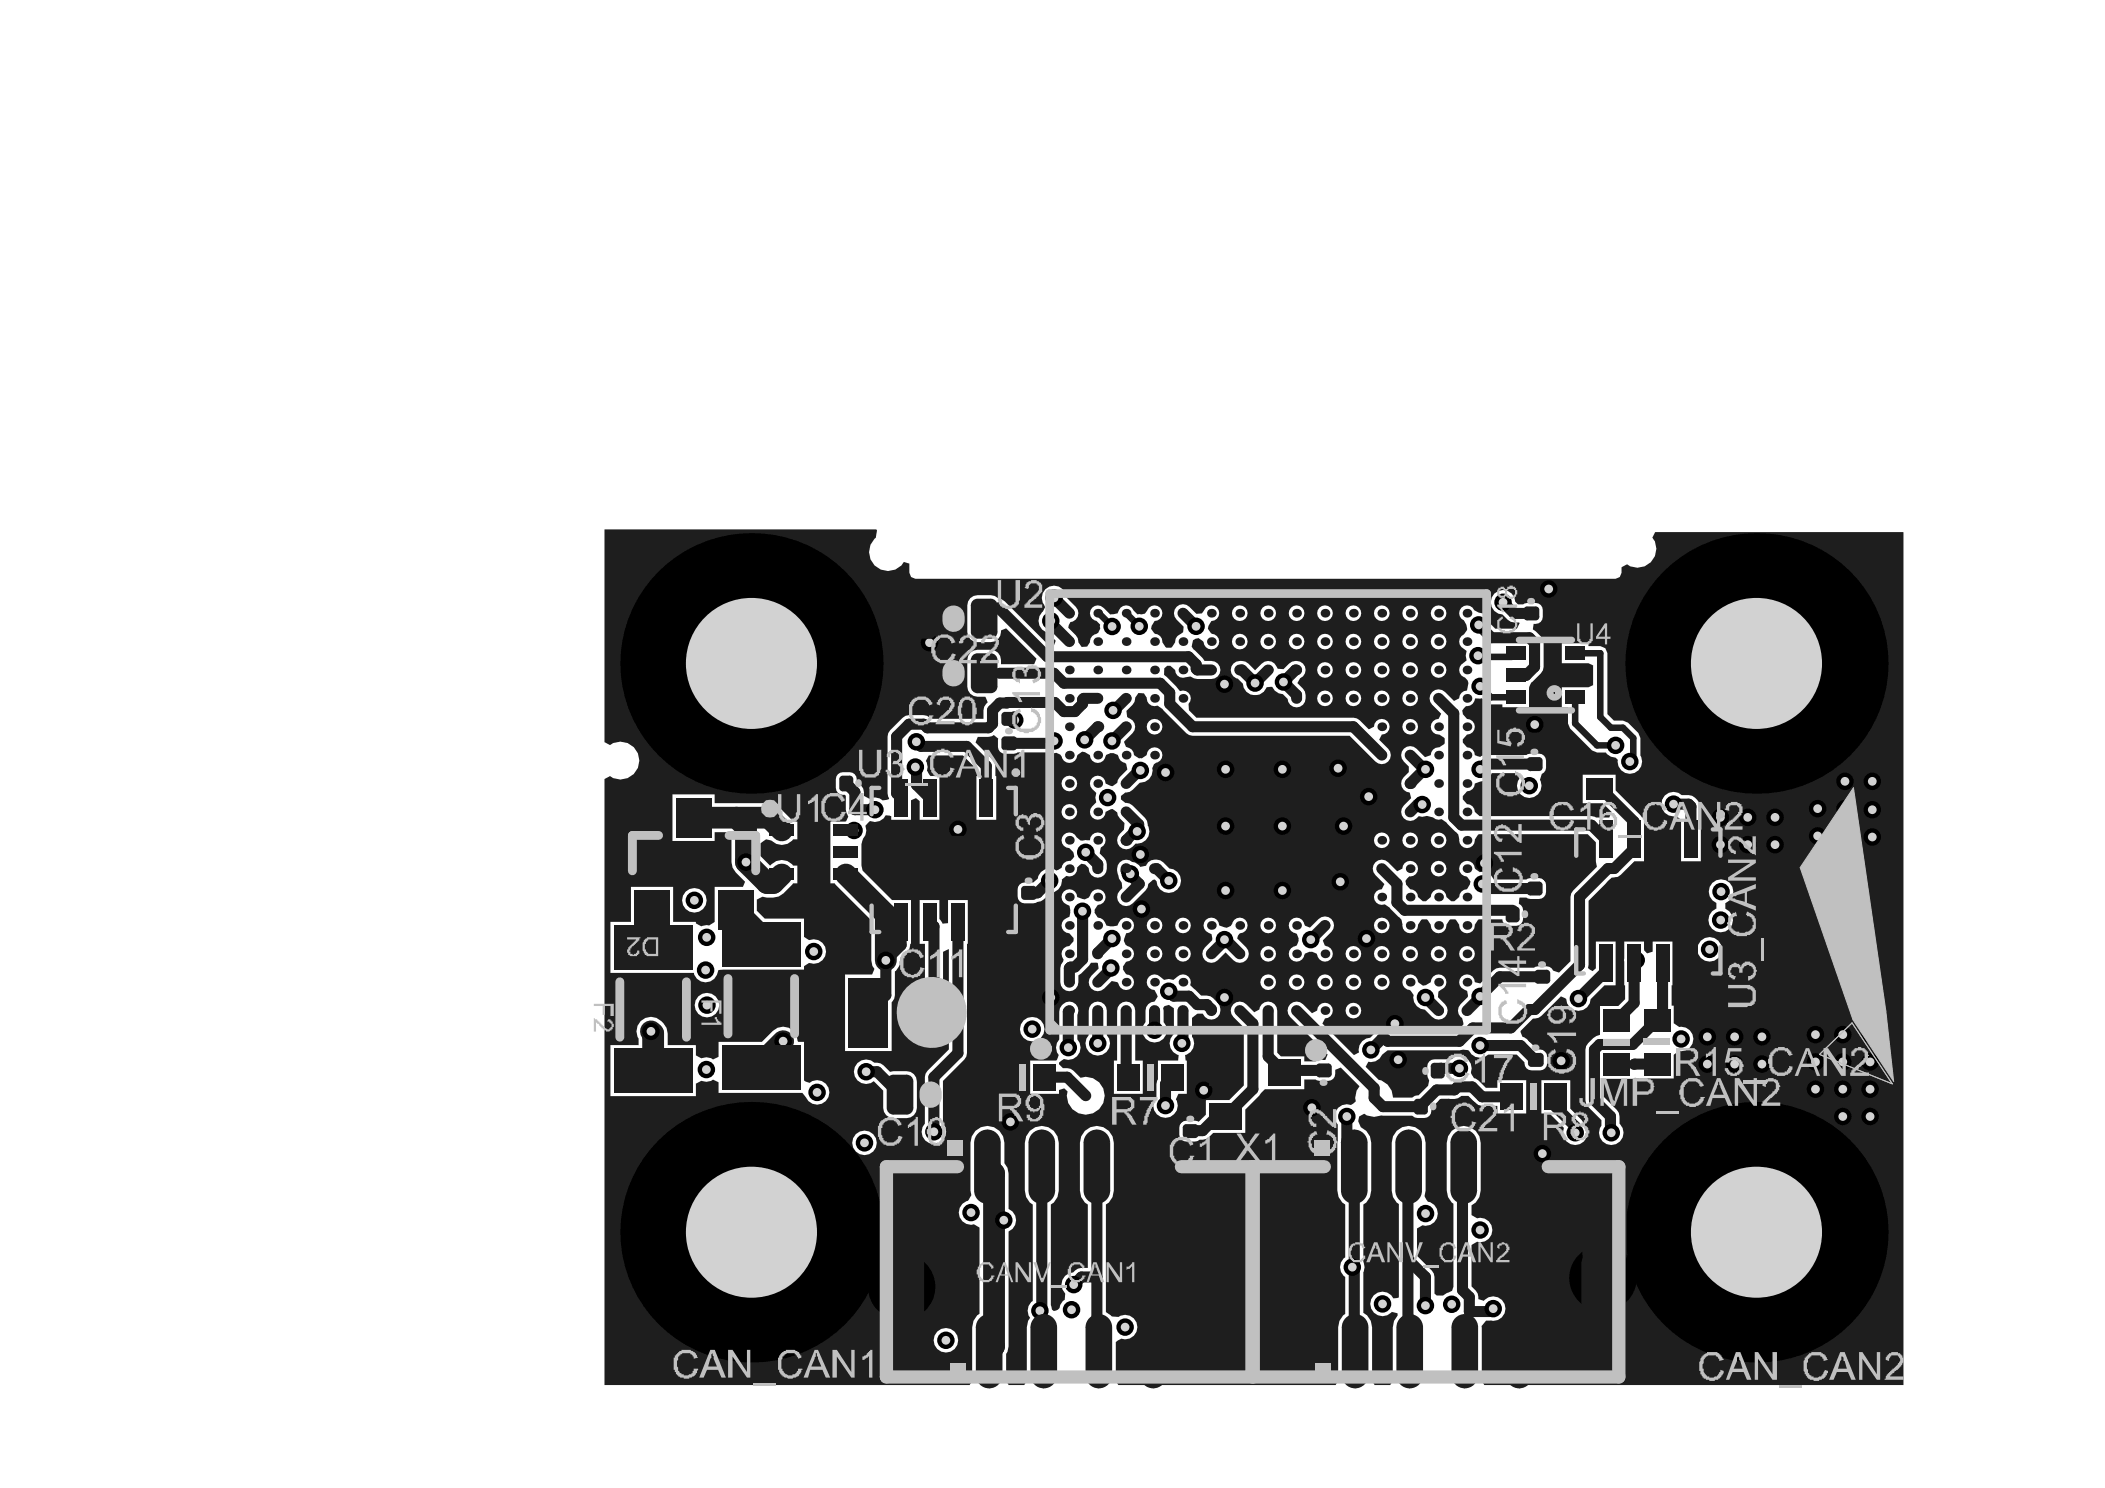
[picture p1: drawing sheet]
<svg xmlns="http://www.w3.org/2000/svg" width="297mm" height="210mm" viewBox="0 0 297 210" stroke-linecap="round" stroke-linejoin="round" font-family="sans-serif">
<path d="M85.3 74.7h38.3l.2 .1-.2 1.1-.2 .1a2.66 2.66 0 0 0 .2 4 2.66 2.66 0 0 0 3.9-.7l.8 .2v1.3l.3 .6 .6 .2h98.8l.6-.2 .2-.6v-.8l.8-.4 .4 .3a2.65 2.65 0 0 0 3.2-.8 2.65 2.65 0 0 0 0-3.3l.4-.7h35v120.3h-59.1l-.5-.8 .1-.6v-6.9l.6-.8h.6a1.73 1.73 0 0 0 2.1-2.2 1.73 1.73 0 0 0-3-.6l-.8-.2v-.3a2.32 2.32 0 0 0-.9-1.5v-5.9l.7-.4a1.71 1.71 0 0 0 2.2-1.7 1.71 1.71 0 0 0-2.2-1.6l-.7-.5v-1.4l.5-.4 .6-.7 .1-1v-6.7a2.4 2.4 0 0 0-2.4-2.4 2.4 2.4 0 0 0-2.3 2.4v6.7l.1 1 .6 .7 .2 .2v11.7l-.2 .6-1.3 .7-.9-.1-.3-.2v-2.4l-.1-.5-.3-.4-2-2.1v-3.8l.7-.5 .5 .1a1.72 1.72 0 0 0 1.7-1.5 1.72 1.72 0 0 0-1.4-1.9l-.5-.8 .2-.8v-6.7l-.2-.9a2.4 2.4 0 0 0-2.7-1.4 2.4 2.4 0 0 0-1.9 2.3v6.7l.2 1 .5 .7 .3 .2v13.2l-.8 .2a1.72 1.72 0 0 0-2.5-.7 1.72 1.72 0 0 0-.3 2.6 1.72 1.72 0 0 0 2.6 0l.8 .2v.2l-.5 .8-.2 .9v6.8l.2 .6-.5 .8h-2.2l-.5-.8 .1-.6v-6.8l-.2-.9-.5-.7-.5-.4v-5.7a1.6 1.6 0 0 0 0-1.5v-8.1l.4-.3 .5-.7 .2-1v-6.7l-.2-.9-.5-.8-.8-.5-.3-.8 .1-.7 .7-.4a2.49 2.49 0 0 0 2.4 .2l4.4 .1 .3 .2a2.39 2.39 0 0 0 2.1-.2l.2-.3 .1-.8 1.3-1.3h1.9l.5-.1 .5-.3h1l1 1 .4 .3 .5 .1h2.2v1.1h4.1v-4.7h-4.1v1h-1.6l-1.1-1-.6-.3-.4-.8a1.71 1.71 0 0 0-.7-2 1.71 1.71 0 0 0-2.1 .1h-2.4l-.4 .1-.3 .2-.2 .3a3.2 3.2 0 0 0 0 2.1l.2 .3-.2 .8-1.3 1.3-.6 .1-.3 .2h-2.7a2.53 2.53 0 0 0-2.1-2.5l-1.8-1.8 .4-.7a1.66 1.66 0 0 0 2-1l.7-.6h10.1l.5-.1h.8l.2 .3a1.67 1.67 0 0 0 2.6 .4h4l1.1 1.1a1.01 1.01 0 0 0 1 1.1l1.6-.1 .3-.2 .2-.3a2.38 2.38 0 0 0-.2-2.1l-.3-.2-.8-.1-1.4-1.4-.7-.3-.2-.9 1.7-1.7 .8-.1 .4-.3 2.8-2.7 .7 .3 .1 .6a1.73 1.73 0 0 0 1.9 1.1 1.73 1.73 0 0 0 1.5-1.6l1.9-2h1.6v-6.2h-2.8v3.8l-.5 .4-.4-.3-.2-.2 .1-.4v-9l3.2-3.3 .9-.1 .4-.3 1.9-1.9h1.4v-6.2h-.3l-3.7-3.8v-2.2h-4.7v4h2.9l1.2 1.2-.3 .8h-1.9l-.6-.2h-15.8l-.7-.6-.1-.4-.2-.4-.4-.2-.4-.1-.6-.6v-.5l.6-.7a1.11 1.11 0 0 0 1.1-1.1l.8-.2a1.67 1.67 0 0 0 1.6-1.2h3.6l.3 .7-.2 .4a1.73 1.73 0 0 0 1.7 2.4 1.73 1.73 0 0 0 1.4-2.6l.3-.8 .3-.2 .2-.3a2.38 2.38 0 0 0-.2-2.1 2.58 2.58 0 0 0-2.5-.1h-5.8l-.5 .1-.2 .2-.4-.1-.4-.2-.1-.4-.2-.4-.4-.2-.4-.1-.6-.7v-.4l.6-.7a1.11 1.11 0 0 0 1.1-1.1 1.11 1.11 0 0 0-1.1-1.1l-.6-.7-.1-.5 .6-.6h.1a1.19 1.19 0 0 0 1.2-1.1h.9l.6 .6 .7 .3h1.6v.4h3.8v-2.9l.3-.6 1.3-1.3 .3-.4 .1-.5v-3.4a2.78 2.78 0 0 0-1.5-1.9l.1-.8h.3a.98 .98 0 0 0 1-1l-.1-1.3-.2-.4-.3-.2a2.87 2.87 0 0 0-2.2 .2h-.7l-.4-.4a1.73 1.73 0 0 0-1.7-1.7 1.73 1.73 0 0 0-1.7 1.7 1.73 1.73 0 0 0 1.6 1.8 2.18 2.18 0 0 0 2.4 1.1v.1l-.3 .8h-3.1l-.6-.6a1.71 1.71 0 0 0-1.7-1.7l-.7-.3-.2-.4a1.11 1.11 0 0 0-1.7 .2 1.11 1.11 0 0 0 .5 1.6 1.29 1.29 0 0 1 0 2 1.09 1.09 0 0 0-.3 1.9l.7 .4-.2 .7 .2 .7-.7 .4a1.07 1.07 0 0 0-.4 1.1 1.07 1.07 0 0 0 .8 .9l.4 .4 .1 .4-.2 1-.4 .1-.4 .2-.2 .4-.1 .4-.7 .4-1.3-1.3-.4-.3a1.28 1.28 0 0 0-1.6 .5 1.28 1.28 0 0 0 .2 1.6l1.3 1.3-.4 .7a1.1 1.1 0 0 0-1.1 1.2 1.1 1.1 0 0 0 1.2 1l.8 .6v.7l-.9 .5a1.11 1.11 0 0 0-1.1 1.1l-.8 .3-1.2-1.2a1.28 1.28 0 0 0-1.8 0 1.28 1.28 0 0 0 0 1.8l.7 .7v.8l-1 1.1a1.26 1.26 0 0 0 1.1 1.8l.2 .8-1 1-.3 .4a1.31 1.31 0 0 0 .7 1.7 1.31 1.31 0 0 0 1.7-.6l.5 .1 .7-.1 .8 .2 .4 .3h.4h.4l.7 .4 1.7 1.7 .1 .8a1.1 1.1 0 0 0 1.1 1.1 1.1 1.1 0 0 0 1.1-1.1l.6-.8h15.3l1.2 1.1v2.7l.1 .8-3.3 3.3-.3 .4-.1 .5v9.1l-1.6 1.6-.8-.3-.2-.3-.4-.2a2.89 2.89 0 0 0-2.1 .1h-4.9l-.5 .1-.4 .3-1.8 1.8-.8-.2-.1-.4a1.11 1.11 0 0 0-1.8-.3 1.11 1.11 0 0 0 .4 1.8l.4 .2 .1 .8-1 1.1-.3 .4a1.22 1.22 0 0 0 .5 1.5l.2 .9-1.1 1.1h-9.1a2.06 2.06 0 0 0-2.9 .8 1.67 1.67 0 0 0-1.6 2.1l-.7 .3-4.5-4.4 .4-.7 .4-.1a1.11 1.11 0 0 0 .2-2 1.11 1.11 0 0 0-1.7 1l-.8 .3-1.2-1.2a1.28 1.28 0 0 0-1.8 0 1.28 1.28 0 0 0 0 1.8l5.2 5.2-.3 .8h-.8l-.6 .2h-1.6v-.7h-3.2l-.6-.5v-5.9a1.27 1.27 0 0 0-1.2-1.3 1.27 1.27 0 0 0-1.3 1.1l-.7 .4-1.2-1.1a1.28 1.28 0 0 0-1.8 0 1.28 1.28 0 0 0 0 1.8l1.5 1.4v8.2l-2 2.1h-3.3v2l-1 1h-.2a2.74 2.74 0 0 0-2.3 .2 2.23 2.23 0 0 0 0 2.3 2.57 2.57 0 0 0 2.6 .1 1.88 1.88 0 0 0 1.9-1h4.5v-3.3l2.8-2.8h5.5v-1.4h1.6a2.66 2.66 0 0 0 2.5-.1l.2-.3 .1-1 .8-.3 2.6 2.6-.4 .7-.2 1 .1 .5-.7 .5a1.71 1.71 0 0 0-2 .6 1.71 1.71 0 0 0 .2 2.1l-.1 9.3 .2 1 .5 .7 .4 .3v7.5l-.2 .1a1.69 1.69 0 0 0 .2 2.6v5.3l-.3 .2-.5 .7-.2 .9v6.8l.2 .6-.5 .8h-30.7l-.5-.8 .2-.6v-4.7l.7-.5 .6 .1a1.72 1.72 0 0 0 1.6-2.2 1.72 1.72 0 0 0-2.6-.9 1.94 1.94 0 0 1-1.7-.7v-15.2l.4-.3 .5-.7 .2-1v-6.7a2.39 2.39 0 0 0-2.4-2.4 2.39 2.39 0 0 0-2.4 2.4v6.7l.2 1 .5 .7 .4 .3v9l-1.4 .1-.7 .5-.5 .1a1.76 1.76 0 0 0-.6 2.9l-.1 .9-.2 .1-.4 .6-.1 .4-.2 .3-.6 .1-.3-.2-.1-.6v-14.2l.4-.3 .5-.7 .2-1v-6.7l-.2-.9a2.4 2.4 0 0 0-2.7-1.4 2.4 2.4 0 0 0-1.9 2.3v6.7l.2 1 .5 .7 .4 .3v13.6l-.2 .2a1.66 1.66 0 0 0-.1 2.2l-.3 .4-.2 .9v6.8l.1 .6-.5 .8h-2.2l-.4-.8 .1-.6v-3l.2-.3 .1-.8v-16.2a1.73 1.73 0 0 0 1.1-1.6 1.73 1.73 0 0 0-1.1-1.6v-5l-.1-.8-.5-.6v-2.9a2.4 2.4 0 0 0-2.4-2.4 2.4 2.4 0 0 0-2.4 2.4v6.7l.2 .7-.4 .7a2.24 2.24 0 0 0-1.4 1.7 1.7 1.7 0 0 0 2.1 1.7l.8 .5v12.1l-.3 .3-.5 .7-.2 .9v6.8l.1 .6-.5 .8h-51.5v-85.5l.8-.4 .4 .3a2.66 2.66 0 0 0 3.7-2.7 2.66 2.66 0 0 0-4.1-2l-.8-.4zM201.9 86.5a1.11 1.11 0 0 0 2.2 0 1.11 1.11 0 0 0-2.2 0zM197.9 86.5a1.11 1.11 0 0 0 2.2 0 1.11 1.11 0 0 0-2.2 0zM193.9 86.5a1.11 1.11 0 0 0 2.2 0 1.11 1.11 0 0 0-2.2 0zM189.9 86.5a1.11 1.11 0 0 0 2.2 0 1.11 1.11 0 0 0-2.2 0zM185.9 86.5a1.11 1.11 0 0 0 2.2 0 1.11 1.11 0 0 0-2.2 0zM181.9 86.5a1.11 1.11 0 0 0 2.2 0 1.11 1.11 0 0 0-2.2 0zM177.8 86.5a1.15 1.15 0 0 0 2.3 0 1.15 1.15 0 0 0-2.3 0zM173.8 86.5a1.15 1.15 0 0 0 2.3 0 1.15 1.15 0 0 0-2.3 0zM136.9 84.4l-.3 .4-.1 .6v3.7l.1 .6 .3 .5 .5 .3 .5 .1h1.9a1.46 1.46 0 0 0 1.5-1.7l.7-.3 4.3 4.3-.4 .8h-4.6a1.61 1.61 0 0 0-1.5-2h-1.9l-.5 .1-.5 .3-.3 .4-.1 .6v3.7a1.44 1.44 0 0 0 1.4 1.5h1.2l.3 .8-.5 .6-.1 1.7h-7.4l-.6-.4-.5-.1h-2l-.5 .1-.4 .3-1.8 1.7-.3 .4-.1 .5v8l.3 .8a1.07 1.07 0 0 1-1.4-.1l-.6-.1-.8 .2-.8-.4a1.99 1.99 0 0 0-1-2.1 1.05 1.05 0 0 0-1-1.3l-1.3 .1-.4 .2-.2 .3a2.72 2.72 0 0 0 .2 2.3l.4 .2 .6 .1 .2 .2v1.9l.1 .5 .2 .5-.3 .7h-2.2v8.7h.6l5.1 5.2v5.7l.2 .8 .3 .4-.4 .8h-3.8v10.8h6.6v-6.9l.4-.5 .1-.5v-3.4a1.98 1.98 0 0 0 .8-1.8l1-1 .2-.4 .1-.7h.2v-6.1h-2.7l-4.2-4.2a12.9 12.9 0 0 1 0-4.1l.4-.9 .2-.7-.2-.6 .7-.7a1.69 1.69 0 0 0 2.2-.8l.8 .1v.5h2.8v-2.7l.7-.3 .5 .4v2.6h2.8v-6.1h-1.3l-.5-.8 .1-.5-.3-.9 .5-.7h4.8l2 2v.9h-.1v6.1h2.8v-6.1h-.1v-1.4l-.1-.5-.3-.4-2.4-2.5 .3-.8h1.5l.8-.2 .6 .5v1.5l.2 .3 .3 .3a2.89 2.89 0 0 0 2.2-.2h4.5l.6 .2 .4-.1 .5 .2a1.78 1.78 0 0 0 1.3 1.2 1.08 1.08 0 0 0 1.1-1l.7-.6 .4 .1 .7 .4 .1 .4a1.09 1.09 0 0 0 1.1 .7 1.09 1.09 0 0 0 1-.8l.1-.3 .7-.3h.3l.6 .3 .2 .3a.98 .98 0 0 0 .8 .8l.2 .1 .2 .9-1.1 1-.3 .4v.4l-.7 .5-1-.4-.1-.4a1.11 1.11 0 0 0-1.6-.5 1.11 1.11 0 0 0-.2 1.7l.6 .5-.1 .7 .1 .7-.6 .5a1.11 1.11 0 0 0 .4 1.9 1.11 1.11 0 0 0 1.5-1.1l1-.4 .6 .5 .1 .4 .3 .4 .7 .7-.1 .9a1.66 1.66 0 0 0-.9 2 1.28 1.28 0 0 0 2.1 .4l.5-.4h.2a1.7 1.7 0 0 0 1.5-2.5l-.1-.7-.3-.4-1.8-1.8-.4-.2-.6-.1-.6-.5v-.5l.6-.5 .6-.1 .4-.3 1-1a1.68 1.68 0 0 0 1.8-2 1.75 1.75 0 0 1 1.1-1.1 1.12 1.12 0 0 0-.4-1.8 1.12 1.12 0 0 0-1.5 1l-.7 .5h-.4l-.6-.5a1.31 1.31 0 0 0-1.2-1.2l-.3-.7 1.2-1.2 .3-.4a1.25 1.25 0 0 0-.8-1.7l-.2-.2-.2-.8 .9-.9 .3-.4 .1-.6 .4-.6h.8l.4 .7a1.11 1.11 0 0 0 1.5 1l.7 .5 3.4 3.4 .4 .3 .5 .1h22.1l3.7 3.6 .4 .3a1.28 1.28 0 0 0 1.5-.5 1.28 1.28 0 0 0-.1-1.6l-1.3-1.3 .4-.7a1.11 1.11 0 0 0 1.1-1.1 1.11 1.11 0 0 0-1.1-1.1 1.11 1.11 0 0 0-1.1 1.1l-.7 .4-1.3-1.3-.4-.3-.5-.1h-22.2l-1-1-.1-.9 .3-.4a1.11 1.11 0 0 0-.3-1.2 1.11 1.11 0 0 0-1.2-.2l-.5-.7-1.7-1.6v-.9l.4-.4h.4l.7 .6 .1 .4a1.11 1.11 0 0 0 1.5 .6l.6-.1 .5 .3 .5 .1h1.9l.5-.1a1.28 1.28 0 0 0 .8-1.4 1.28 1.28 0 0 0-1.3-1.1h-.9l-1.8-2 .1-.9 .5-.2 .3-.1 .7 .5a1.36 1.36 0 0 0 1.1 1.1 1.1 1.1 0 0 0 1.1-1 1.1 1.1 0 0 0-1-1.2l-.6-.7 .1-.4 .4-.7 .5-.1a1.11 1.11 0 0 0 .3-1.8 1.11 1.11 0 0 0-1.8 .4l-.3 .4-.8 .1-1-1-.4-.3a1.28 1.28 0 0 0-1.5 .5 1.28 1.28 0 0 0 .1 1.6l1 1v.8l-.5 .3a1.06 1.06 0 0 0-.7 1.1l-.5 .8h-.7l-.6-.9a1.08 1.08 0 0 0-1-1.1l-.6-.7 .1-.4 .4-.7 .4-.1a1.1 1.1 0 0 0 .4-1.8 1.1 1.1 0 0 0-1.8 .4l-.3 .5-1.1 .1-.6-.6a1.18 1.18 0 0 0-1.3-.7 1.18 1.18 0 0 0-.9 1.1l-1 .2-.9-.9a1.1 1.1 0 0 0-1.8 .1 1.1 1.1 0 0 0 .7 1.7l.5 .5 .1 .6-.3 .6a1.64 1.64 0 0 0-1.2 1.2l-.4 .7-.8 .1-.4-.7-.1-.6-.3-.4-1.1-1.1 .4-.8a1.26 1.26 0 0 0 1-.8 1.26 1.26 0 0 0-.3-1.3l-1.3-1.3-.2-.6a1.72 1.72 0 0 0-2.4-.9 1.72 1.72 0 0 0-.6 2.5l.2 .3-.3 .7a1.69 1.69 0 0 0-.6 1.6 1.69 1.69 0 0 0 1.2 1.3l1.2 1.2-.3 .8h-.5l-6.4-6.4-.4-.2-.5-.1-.5-.4-.6-.1h-1.9l-.5 .1zM201.9 90.5a1.11 1.11 0 0 0 2.2 0 1.11 1.11 0 0 0-2.2 0zM197.9 90.5a1.11 1.11 0 0 0 2.2 0 1.11 1.11 0 0 0-2.2 0zM193.9 90.5a1.11 1.11 0 0 0 2.2 0 1.11 1.11 0 0 0-2.2 0zM189.9 90.5a1.11 1.11 0 0 0 2.2 0 1.11 1.11 0 0 0-2.2 0zM185.9 90.5a1.11 1.11 0 0 0 2.2 0 1.11 1.11 0 0 0-2.2 0zM181.9 90.5a1.11 1.11 0 0 0 2.2 0 1.11 1.11 0 0 0-2.2 0zM177.8 90.5a1.15 1.15 0 0 0 2.3 0 1.15 1.15 0 0 0-2.3 0zM173.8 90.5a1.15 1.15 0 0 0 2.3 0 1.15 1.15 0 0 0-2.3 0zM174 93.6a1.25 1.25 0 0 0 .7 2.1l.7 .7a1.72 1.72 0 0 0 1.4 1.7 1.72 1.72 0 0 0 1.9-1.2h.8l.4 .5 .5 .4 .6 .1 .7 .7a1.31 1.31 0 0 0 1.6 1.1 1.31 1.31 0 0 0 .9-1.6l-.1-.5-.2-.5-.8-.7 .4-.7a1.32 1.32 0 0 0 .4-2 1.32 1.32 0 0 0-2-.1l-.8 .8-.8-.1a1.36 1.36 0 0 0-2.2-.7l-1 1-.9-1a1.66 1.66 0 0 0-2.2 0zM201.9 94.5a1.11 1.11 0 0 0 2.2 0 1.11 1.11 0 0 0-2.2 0zM197.9 94.5a1.11 1.11 0 0 0 2.2 0 1.11 1.11 0 0 0-2.2 0zM193.9 94.5a1.11 1.11 0 0 0 2.2 0 1.11 1.11 0 0 0-2.2 0zM189.9 94.5a1.11 1.11 0 0 0 2.2 0 1.11 1.11 0 0 0-2.2 0zM185.9 94.5a1.11 1.11 0 0 0 2.2 0 1.11 1.11 0 0 0-2.2 0zM197.9 98.5a1.11 1.11 0 0 0 2.2 0 1.11 1.11 0 0 0-2.2 0zM193.9 98.5a1.11 1.11 0 0 0 2.2 0 1.11 1.11 0 0 0-2.2 0zM189.9 98.5a1.11 1.11 0 0 0 2.2 0 1.11 1.11 0 0 0-2.2 0zM185.9 98.5a1.11 1.11 0 0 0 2.2 0 1.11 1.11 0 0 0-2.2 0zM197.9 102.5a1.11 1.11 0 0 0 2.2 0 1.11 1.11 0 0 0-2.2 0zM161.8 102.5a1.11 1.11 0 0 0 2.2 0 1.11 1.11 0 0 0-2.2 0zM220.4 90.7v2.9h3.7l.7 .3v2.7l-.7 .4h-3.7v2.8h.9v2.3l.3 .7 3 3.1 .8 .3h1.2l.2 .2 .5 .3 .7 .2 .3 .3a1.71 1.71 0 0 0 2 1.9 1.71 1.71 0 0 0 1.2-2.5v-2.5l-.3-.7-1.5-1.5-.7-.3h-1.3l-.9-.9v-8.5l-.3-.8-.7-.3h-1.7v-.4zM149.8 110.5a1.11 1.11 0 0 0 2.2 0 1.11 1.11 0 0 0-2.2 0zM149.8 114.5a1.11 1.11 0 0 0 2.2 0 1.11 1.11 0 0 0-2.2 0zM150.1 117.8a1.11 1.11 0 0 0-.2 1.2 1.11 1.11 0 0 0 1 .6l.5 .6 .2 .6-.6 .7a1.05 1.05 0 0 0-1.2 .9l-.8 .4a1.66 1.66 0 0 0-2.6 1.1l-.6 .6h-1.2a.98 .98 0 0 0-1 1v.9a.98 .98 0 0 0 1 1h1.2l1.1-.3 1.3-1.2a1.67 1.67 0 0 0 1.6-1.8l.7-.5a1.09 1.09 0 0 0 1.5-1.2l.6-.6 .5 .1 .5 .6a1.28 1.28 0 0 0 1.3 1.3 1.28 1.28 0 0 0 1.3-1.3 2.02 2.02 0 0 0-1-2.1l.1-.8a1.12 1.12 0 0 0 .3-2 1.12 1.12 0 0 0-1.8 .9l-1 .1a1.52 1.52 0 0 1-1.1-.8 1.11 1.11 0 0 0-1.6 0zM94.9 112.1v6.5h5.9v-1.2h2.3l.1 .1v4.1l.2 .8 .4 .7 1.3 1.3-.3 .7h-4v5l-.7 .5-.4-.1-.7 .2-.8-.4v-.3h-3.2v-4.9h-6v4.9h-2.9v7.2h11.8a1.76 1.76 0 0 0 1.9 1.4 1.76 1.76 0 0 0 1.6-1.8h12.1v-.5l.6-.4a1.77 1.77 0 0 0 2.5-1.7 1.77 1.77 0 0 0-2.5-1.6l-.6-.4v-2.6h-5.6l-1.1-1.1v-1.6l.8-.4a3.3 3.3 0 0 0 3-.5l1.3-1.4h.6v-2.5h-.6a2.05 2.05 0 0 0-3.2 0l-1.4-1.3v-1.8l.8-.6a2.23 2.23 0 0 1 1.4 .6 1.96 1.96 0 0 0 2.4-.6h.6v-2.5h-.6l-1.9-2-.7-.4-.8-.2h-7.7v-1.2zM201.9 118.5a1.11 1.11 0 0 0 2.2 0 1.11 1.11 0 0 0-2.2 0zM197.9 118.5a1.11 1.11 0 0 0 2.2 0 1.11 1.11 0 0 0-2.2 0zM193.9 118.5a1.11 1.11 0 0 0 2.2 0 1.11 1.11 0 0 0-2.2 0zM234.9 112.2a1.71 1.71 0 0 0-.3 2.1 1.71 1.71 0 0 0 1.9 .8l.7 .6v5.8h2.8v-6.2h-.1v-1.5a2.01 2.01 0 0 0-2.6-1.6 1.71 1.71 0 0 0-2.4 0zM158 121.6a1.67 1.67 0 0 0-.2 1.8l.1 .5 .4 .6 .1 .8a1.34 1.34 0 0 0-.7 1.5 1.34 1.34 0 0 0 1.2 1l.5-.1 .4-.3 1.9-1.8 .2-.4 .1-.5 .7-.6h.3l.2 .2a1.73 1.73 0 0 0 1.8 1.7 1.73 1.73 0 0 0 1.7-1.7 1.73 1.73 0 0 0-1.7-1.8l-.9-.9a1.54 1.54 0 0 0-2.4 .5l-.8 .2-.2-.3-.5-.3-.5-.1a1.25 1.25 0 0 0-1.7 0zM201.9 122.5a1.11 1.11 0 0 0 2.2 0 1.11 1.11 0 0 0-2.2 0zM194.1 121.6a1.28 1.28 0 0 0 0 1.8l1.3 1.3-.4 .7a1.11 1.11 0 0 0-1.1 1.4 1.11 1.11 0 0 0 1.5 .8l.7 .4 1.7 1.7 .1 .7a1.09 1.09 0 0 0 1.1 1.3 1.09 1.09 0 0 0 1.1-1.2l.6-.8h.6a1.49 1.49 0 0 1 .7 1.3 1.1 1.1 0 0 0 1.3 .6 1.1 1.1 0 0 0 .8-1.1l.6-.8h.6a1.49 1.49 0 0 1 .7 1.3 1.1 1.1 0 0 0 1.3 .6 1.1 1.1 0 0 0 .8-1.1l.6-.8h3.3a.96 .96 0 0 0 1 .9h.9a.98 .98 0 0 0 1-1v-1.2v-.4l-.3-.3-.3-.2 .1-.8v-.1h1a2.67 2.67 0 0 0 2.5-.1 2.22 2.22 0 0 0 0-2.3 2.58 2.58 0 0 0-2.5-.1h-4.6a1.66 1.66 0 0 0-2-1.1l-.6-.4a1.35 1.35 0 0 0-1.2-1.2 1.1 1.1 0 0 0-1.1 1.1 1.1 1.1 0 0 0 1 1.1l.6 .7-.1 .4-.4 .7a1.11 1.11 0 0 0-1.1 1.1l-.7 .6h-.4l-.7-.6a1.11 1.11 0 0 0-1.1-1.1 1.11 1.11 0 0 0-1.1 1.1l-.7 .6h-.4l-.7-.6a1.11 1.11 0 0 0-1.1-1.1l-.6-.6-.1-.5a.94 .94 0 0 1 1.1-.7 1.11 1.11 0 0 0 .2-2 1.11 1.11 0 0 0-1.7 .9l-.7 .4-1.3-1.3a1.28 1.28 0 0 0-1.8 0zM150.1 125.8a1.11 1.11 0 0 0 .4 1.8l.4 .2 .1 .6-.1 .9a1.29 1.29 0 0 0-1 1.7l.2 .3 .4 .3 .4 .1 .6 .6v.5l-.6 .6a1.16 1.16 0 0 0-1 .8 1.16 1.16 0 0 0 .2 1.2l-.4 .7-.1 .5v2a1.28 1.28 0 0 0 1.3 1.2 1.28 1.28 0 0 0 1.3-1.2v-1l.4-.3 1.1-1.1 .2-.4h1l.1 .8a3.5 3.5 0 0 0-1.4 2 1.28 1.28 0 0 0 .8 1.1 1.28 1.28 0 0 0 1.4-.2l1.1-1.1 .8 .2a1.63 1.63 0 0 0 1.2 1.1 1.12 1.12 0 0 0 1.1-1.2 1.12 1.12 0 0 0-1.1-1.1l-.4-.7v-.3l.4-.7a1.11 1.11 0 0 0 1.1-1 1.11 1.11 0 0 0-.8-1.2l-.4-.2a1.53 1.53 0 0 1 .1-1.6 1.11 1.11 0 0 0 .9-1.8 1.11 1.11 0 0 0-1.9 .2l-.2 .5-.7 .1-.9-.1a1.42 1.42 0 0 0-1.2-1.2l-.5-.7v-.3l.5-.7a1.11 1.11 0 0 0 1.1-1 1.11 1.11 0 0 0-.9-1.2 1.11 1.11 0 0 0-1.3 .8l-.2 .3a1.53 1.53 0 0 1-1.6-.1 1.11 1.11 0 0 0-.7-1 1.11 1.11 0 0 0-1.2 .3zM96.2 127a1.75 1.75 0 0 0 3.5 0 1.75 1.75 0 0 0-3.5 0zM129.8 127v6.1h.7v5.6l-1.8 1.8a1.72 1.72 0 0 0-1.9 1.5 1.72 1.72 0 0 0 1.4 1.9 1.72 1.72 0 0 0 2-1.3l2.5-2.5 .3-.4 .1-.5v-4.9l.8-.4v14.1l-3 3.1-.3 .4-.1 .5v6.5a1.73 1.73 0 0 0 .1 2.4 1.73 1.73 0 0 0 2.4 0 1.73 1.73 0 0 0 .1-2.4v-6l3-3 .3-.4 .1-.5v-15.5h.1v-6.1h-2.8v3.2l-.8 .1-.4-.7v-2.6zM182.2 129.8a1.09 1.09 0 0 0 .5 1.8l.3 .1a1.54 1.54 0 0 1 0 1.7 1.18 1.18 0 0 0-1 .7 1.18 1.18 0 0 0 .2 1.2 1.09 1.09 0 0 0 1.8-.5l.1-.3a1.53 1.53 0 0 1 1.7 0 1.19 1.19 0 0 0 .7 1 1.19 1.19 0 0 0 1.3-.2 1.09 1.09 0 0 0-.5-1.8l-.4-.1-.2-.7a3.7 3.7 0 0 0 1.5-2.2 1.28 1.28 0 0 0-.7-1.1 1.28 1.28 0 0 0-1.4 .2l-1.2 1.2-.8-.2a1.18 1.18 0 0 0-.7-1 1.18 1.18 0 0 0-1.2 .2zM170.2 129.8a1.11 1.11 0 0 0 .3 1.8l.5 .2 .1 .7a3.5 3.5 0 0 0-1.4 2 1.28 1.28 0 0 0 .7 1.2 1.28 1.28 0 0 0 1.4-.2l1.1-1.1 1.1 1.1a1.28 1.28 0 0 0 1.8 0 1.28 1.28 0 0 0 0-1.9l-1.2-1.2a.75 .75 0 0 1 .8-.8 1.1 1.1 0 0 0 .3-1.9 1.1 1.1 0 0 0-1.8 .6l-.2 .3a1.53 1.53 0 0 1-1.7-.1 1.11 1.11 0 0 0-.6-1 1.11 1.11 0 0 0-1.2 .3zM241.6 124.5a1.73 1.73 0 0 0 .6 2.9v.8a1.73 1.73 0 0 0-.8 2.6 1.73 1.73 0 0 0 2.8 0 1.73 1.73 0 0 0-.7-2.6v-.8a1.73 1.73 0 0 0 .8-2.6 1.73 1.73 0 0 0-2.7-.3zM193.9 130.5a1.11 1.11 0 0 0 2.2 0 1.11 1.11 0 0 0-2.2 0zM177.8 130.5a1.15 1.15 0 0 0 2.3 0 1.15 1.15 0 0 0-2.3 0zM165.8 130.5a1.11 1.11 0 0 0 2.2 0 1.11 1.11 0 0 0-2.2 0zM161.8 130.5a1.11 1.11 0 0 0 2.2 0 1.11 1.11 0 0 0-2.2 0zM239.5 133.9a1.75 1.75 0 0 0 3.5 0 1.75 1.75 0 0 0-3.5 0zM205.9 134.6a1.11 1.11 0 0 0 2.2 0 1.11 1.11 0 0 0-2.2 0zM201.9 134.6a1.11 1.11 0 0 0 2.2 0 1.11 1.11 0 0 0-2.2 0zM197.9 134.6a1.11 1.11 0 0 0 2.2 0 1.11 1.11 0 0 0-2.2 0zM193.9 134.6a1.11 1.11 0 0 0 2.2 0 1.11 1.11 0 0 0-2.2 0zM189.9 134.6a1.11 1.11 0 0 0 2.2 0 1.11 1.11 0 0 0-2.2 0zM177.8 134.6a1.15 1.15 0 0 0 2.3 0 1.15 1.15 0 0 0-2.3 0zM165.8 134.6a1.11 1.11 0 0 0 2.2 0 1.11 1.11 0 0 0-2.2 0zM161.8 134.6a1.11 1.11 0 0 0 2.2 0 1.11 1.11 0 0 0-2.2 0zM162.1 137.8a1.11 1.11 0 0 0-.2 1.2 1.11 1.11 0 0 0 1 .7l.5 .9-.5 .7a1.28 1.28 0 0 0-1.3 1.3v1.6a1.73 1.73 0 0 0 .1 2.4 1.73 1.73 0 0 0 2.4 0 1.73 1.73 0 0 0 .1-2.4l-.1-2 .2-.3 .6-.1 .7 .4 .1 3.7a1.69 1.69 0 0 0-.6 1.7 1.69 1.69 0 0 0 1.2 1.2l-.1 .8h-2.8v2.7l-.2 .6v1.9a1.72 1.72 0 0 0 0 2.3 1.72 1.72 0 0 0 2.3 .3 1.72 1.72 0 0 0 .4-2.3l.4-.8h1.2v-4.7h-.2l-.1-.8a1.66 1.66 0 0 0 1-2.5v-2.7l.8-.6h.7a1.31 1.31 0 0 0 1.8 .7 1.31 1.31 0 0 0 .6-1.8l-.3-.4a2.31 2.31 0 0 0-2.3-1.1l-1.5-1.4a1.11 1.11 0 0 0-.5-1.4 1.11 1.11 0 0 0-1.4 .2l-.5 .4-.7-.1-.6 .1-.6-.4a1.11 1.11 0 0 0-1.6 0zM198.2 137.8a1.09 1.09 0 0 0-.3 1.1 1.09 1.09 0 0 0 1 .7l.6 .8a1.66 1.66 0 0 0 1.6 2l1 1.1a1.28 1.28 0 0 0 1.8 0 1.28 1.28 0 0 0 0-1.8l-1-1 .1-.8 .4-.3a1.11 1.11 0 0 0 .2-2 1.11 1.11 0 0 0-1.7 1l-.7 .4h-.4l-.6-.4a1.36 1.36 0 0 0-1.2-1.2l-.4 .1zM193.9 138.6a1.11 1.11 0 0 0 2.2 0 1.11 1.11 0 0 0-2.2 0zM189.9 138.6a1.11 1.11 0 0 0 2.2 0 1.11 1.11 0 0 0-2.2 0zM185.9 138.6a1.11 1.11 0 0 0 2.2 0 1.11 1.11 0 0 0-2.2 0zM177.8 138.6a1.15 1.15 0 0 0 2.3 0 1.15 1.15 0 0 0-2.3 0zM181.9 138.6a1.11 1.11 0 0 0 2.2 0 1.11 1.11 0 0 0-2.2 0zM98 141.8a1.75 1.75 0 0 0 3.5 0 1.75 1.75 0 0 0-3.5 0zM189.9 142.6a1.11 1.11 0 0 0 2.2 0 1.11 1.11 0 0 0-2.2 0zM143.9 145.2a1.75 1.75 0 0 0 3.5 0 1.75 1.75 0 0 0-3.5 0zM229.2 132.8v6.2h.1v2l-.9 .9h-2.6v4.1a2.91 2.91 0 0 0-2.1 2.1v7.1l.1 .5 .3 .4 1.9 1.9v.8a1.72 1.72 0 0 0 .3 2.4 1.72 1.72 0 0 0 2.4-.3 1.72 1.72 0 0 0-.2-2.4l-.1-1.5-.2-.4-1.9-1.9v-2.5h4.2l.2-.2 .8 .1h4.7v-3.3l.8-.6a1.71 1.71 0 0 0 2-1.6 1.71 1.71 0 0 0-2-1.7l-.8-.6v-2.4h-.3v-2.9h.1v-6.2h-2.8v1.4l-.8 .3-.4-.4v-1.3zM154 141.7l-.3 .4-.1 .5v3.4a1.73 1.73 0 0 0 .1 2.4 1.73 1.73 0 0 0 2.4 0 1.73 1.73 0 0 0 .1-2.4v-3.4a1.28 1.28 0 0 0-.8-1.2 1.28 1.28 0 0 0-1.4 .3zM149.8 141.8l-.2 .4-.1 .5v3.9a1.64 1.64 0 0 0-.1 2.2l-.3 .8h-3.7v4.7h4v-.5l.8-.3 .5 .5a2.65 2.65 0 0 0 2.4 3.2 2.65 2.65 0 0 0 2.8-2.9 2.65 2.65 0 0 0-3.4-2.3l-1-.9-.4-.3-1.1-.1-.6-.6v-.2l.7-.5a1.72 1.72 0 0 0 2.1-.6 1.72 1.72 0 0 0-.2-2.2v-3.5a1.28 1.28 0 0 0-.5-1.6 1.28 1.28 0 0 0-1.7 .3zM158 141.7l-.3 .4-.1 .5v7h-.4v4.7h4.1v-4.7h-1.1v-7a1.28 1.28 0 0 0-.8-1.2 1.28 1.28 0 0 0-1.4 .3zM86.1 147.4v7.2h12.1v-1.7l.8-.4a1.6 1.6 0 0 0 1.6-.2l.8 .4v1.5h11.8l.5 .6a1.73 1.73 0 0 0 2.4 .9 1.73 1.73 0 0 0 .7-2.5 1.73 1.73 0 0 0-2.6-.4l-.7-.4v-5.4h-.9v-.1a2.05 2.05 0 0 0-1.3-1.9 2.05 2.05 0 0 0-2.2 .4l-1.6 1.6h-6.1v2.1l-.8 .4a1.6 1.6 0 0 0-1.6-.2l-.8-.4v-1.5h-4v-1.6a2.46 2.46 0 0 0-3.1-2.2 2 2 0 0 0-1 2.9v.9zM121 150a1.72 1.72 0 0 0-.1 2.3 1.72 1.72 0 0 0 2.4 .2l1.3 1.3v2.5a1.44 1.44 0 0 0 1.5 1.4h1.8a1.44 1.44 0 0 0 1.5-1.4v-3.8a1.44 1.44 0 0 0-1.5-1.4h-1.8l-.5 .1-.9-.9-.4-.3-.9-.1a1.71 1.71 0 0 0-2.4 .1zM217.5 152.4v4.7h1.2l2 2a1.73 1.73 0 0 0 1.9 2.4 1.73 1.73 0 0 0 .9-2.9l-.3-.6-1.6-1.6v-4zM120.3 161.2a1.74 1.74 0 0 0 3.4 0 1.74 1.74 0 0 0-3.4 0zM131.7 189.1a1.75 1.75 0 0 0 3.5 0 1.75 1.75 0 0 0-3.5 0z" fill="#1e1e1e"/>
<path d="M97.9 115.3h6M108.5 115.3l1.8 1.8M110.3 123.4l-1.2 1.2h-.9" fill="none" stroke="#1e1e1e" stroke-width="3.1"/>
<path d="M120.6 111.7v2.5h2.9M126.5 111.9l.7 .7M125 135.5v4.9l-2.5 2.5M122.2 151.2h1.6l3.2 3.2M128.5 142.2h.3" fill="none" stroke="#1e1e1e" stroke-width="1.6"/>
<circle cx="123.5" cy="114.2" r=".78" fill="#1e1e1e"/>
<path d="M129.3 104.6l.7 .7M130.3 102.2h-2l-1.8 1.7M135.2 117v2.3M134.4 122.5l4.8 4.8v2.8M135.6 154.4h3.4M139 154.4l3.6 3.6v.3M140.7 142.7l-.1 .2 .6 .6M141.2 152v.3l-2.2 2.1" fill="none" stroke="#1e1e1e" stroke-width="1.6"/>
<path d="M139.3 164.6l1 .9M140.3 189.9l-.7 .7" fill="none" stroke="#1e1e1e" stroke-width="3.1"/>
<circle cx="135.2" cy="117" r=".78" fill="#1e1e1e"/>
<g fill="none" stroke="#1e1e1e" stroke-width="1.6">
<path d="M132.2 85.7l.4 .4v3.1M132.9 93.3v1.7h-.5M142.2 99.1l-.1 .1h-1l-1 1v1.9l-.6 .6M135.2 112.6v4.4M136.4 105.3l2.8 2.8M142.4 101.4l.2 .2M154.9 102.5l-1.8 1.9M148.1 124.2l-1.7 1.8h-1.2M152.7 128.5l.1 .6M152.8 135.3l-1.1 1.1h-.6l-.2 .2v2M147.4 152h3.2l2.6 2.6M148.3 140.7l-2 2"/>
<path d="M150.9 142.6l-.1 .1M147.1 164.6v2M147 190.3l.3 .3M154.8 190.3l.3 .3M154.8 180.1h-2.2l-1.1 1.1"/>
</g>
<circle cx="154.9" cy="102.5" r=".78" fill="#1e1e1e"/>
<g fill="none" stroke="#1e1e1e" stroke-width="1.6">
<path d="M148.3 87.6v.3l2.6 2.6M154.9 98.5h-2l-.1 .2v.6l-1.1 1.1h-1.6l-1.3-1.3M148.7 104.5l-.3 .4M158.9 114.5l1.8 1.8v.5l-.2 .2v.3h-.3l-1.3 1.2M162.9 118.5v.2M164.5 113l-1.6 1.5M158.9 122.5v.3l1.9 1.9-1.9 1.8M160.9 120.5v.2M162.9 126.5l-1.7 1.7h-.1M162.9 122.5h.3l1.7 1.7M164.9 139.8l.7 .7h2.2M158.9 151.6l.3 .4"/>
<path d="M162.9 142.6v2.7M165.4 152l-.9 .9v3.1M167.9 156.1h.1M162.5 161.5v3.1"/>
</g>
<path d="M154.9 86.5h.2" fill="none" stroke="#1e1e1e" stroke-width=".92"/>
<g fill="#1e1e1e">
<circle cx="162.9" cy="114.5" r=".78"/>
<circle cx="158.9" cy="118.5" r=".78"/>
</g>
<path d="M158.9 98.5l-1.7 1.7M165.1 97.7v1.6M162.9 118.7l-2 2M170.9 138.6l1.9 1.8v.3l2.1-2.1M170.9 122.5h4M172.8 132.7h.3M172.9 122.5v3.1M170.3 141.7l.6 .7v.2M172.8 151.2h.3l-3.2 3.2v-.6M174.9 142.6l1.9 1.8M176.8 153.6l-4.2 4.2h-1.2" fill="none" stroke="#1e1e1e" stroke-width="1.6"/>
<path d="M158.9 86.5l1.9 1.9" fill="none" stroke="#1e1e1e" stroke-width=".92"/>
<g fill="#1e1e1e">
<circle cx="174.9" cy="122.5" r=".78"/>
<circle cx="170.9" cy="122.5" r=".78"/>
</g>
<path d="M170.9 114.5l4 4M174.9 114.5l-4 4" fill="none" stroke="#1e1e1e" stroke-width="1.6"/>
<g fill="#1e1e1e">
<circle cx="170.9" cy="114.5" r=".78"/>
<circle cx="174.9" cy="114.5" r=".78"/>
<circle cx="179" cy="114.5" r=".78"/>
<circle cx="170.9" cy="110.5" r=".78"/>
<circle cx="174.9" cy="110.5" r=".78"/>
<circle cx="179" cy="106.5" r=".78"/>
</g>
<path d="M174.8 98.5h.1l.4 .3h3.3l.4-.3M174.9 94.5h.4M187 130.5l-2 2M189.1 124.4l-.1 .1M191 130.5l1.8 1.9M185.1 156.3v-.2l-1.3 1.4M190.1 163.5l1 1.1M191.1 190.5l.1 .1" fill="none" stroke="#1e1e1e" stroke-width="1.6"/>
<circle cx="185" cy="132.5" r=".78" fill="#1e1e1e"/>
<path d="M187 116.5h2.6M187 114.5v4M187 122.5l2 2" fill="none" stroke="#1e1e1e" stroke-width="1.6"/>
<circle cx="183" cy="114.5" r=".78" fill="#1e1e1e"/>
<path d="M187 110.2v.3" fill="none" stroke="#1e1e1e" stroke-width="1.6"/>
<circle cx="183" cy="106.5" r=".78" fill="#1e1e1e"/>
<path d="M182.8 94.5h.2M183 98.1v.4M200.7 113.5h-.7l-1 1M195 122.5l2.1 2.2v2.6l1.1 1.1M195 142.6l1.8 1.8 1.9-1.8h.3M197.3 149.5l1.5 1.5h.6M201.2 140.7l1.8 1.9M203.2 150.7l-.3 .3M205.2 153.7h-2.5l-2.2 2.3v.1h-5.4M198.7 177.7l2.4 2.4M198.8 164.6l-.1 .1M198.7 190.4l.2 .2" fill="none" stroke="#1e1e1e" stroke-width="1.6"/>
<circle cx="199" cy="110.5" r=".78" fill="#1e1e1e"/>
<g fill="none" stroke="#1e1e1e" stroke-width="1.6">
<path d="M203 98.5l2.1 2.1M208.7 88.2l1.8 1.8h5.3l.7 .7v3.4l-1.2 1.2h-1.4M212.1 85l1.6 1.5h2.4M216.6 98.8v5.5M220.1 95.3h2.2M209.6 107.8h7M224.6 116.4l2 2M225.7 111.3h.3l4.6 4.6v3.8M233.8 112.3l-.1 .1v5.1l.9 .9M236.2 113.4h2.1l.3 .4v4.6M209.2 124.7l.6 .6h6.8M217.6 137.8h-6l-2.7 2.8v.1"/>
<path d="M226.6 135.9v1.1l-3.9 3.9M227.8 122.5h-.9l-4 4M230.6 135.9v5.6l-2.5 2.4M234.6 135.9v8M234.6 125.2l-2 2h.1l5.9 5.8M207.6 156.1l.7 .7h.4M207.7 153.3l1.4 1.4h4.2M208.9 147.5h5.7l2 2h.1M216.6 142.4h-.8l-2.6 2.6h-5.4M220.3 149.5v.1M225 148.1v7.1l2.3 2.3M230.6 150.1v.1"/>
<path d="M214.3 162.3v2.3h1.5l1.8-1.9M207.3 185h3M214.3 190.5l.1 .1"/>
</g>
<path d="M210.4 98.4h3.5M213.9 92.2l-.5 .5h-4.7l-.1-.2M222.3 98.4v3.7l3.1 3h2.6M222.3 92.2h3.5M225.8 101.2l1.5 1.5h1.7l1.5 1.4v2.8l-.5 .5" fill="none" stroke="#1e1e1e" stroke-width=".92"/>
<circle cx="233.8" cy="112.3" r=".78" fill="#1e1e1e"/>
<g fill="none" stroke="#1e1e1e" stroke-width="1.6">
<path d="M132.6 89.2l-1.4 1.5v.9l1.7 1.7M140.9 85.7l6.9 6.9h19.9l1.1 1.1v.7l.2 .1h1.9M141 95h7.7l1.4 1.4h13.6l1.4 1.3M142.2 99.1h6.6M148.7 84.3l2.2 2.2M165.1 99.3l3.2 3.2h22.7l4 4M166.9 86.5l1.9 1.9M170.9 98.5l1.9-1.8v-.2l2 2M175.3 94.5l1.8 1.9 1.9-1.9M182.8 94.5l-1.7 1.7 1.9 1.9M216.1 83.1h2.4M220.1 95.3l-3.5 3.5"/>
<path d="M119.4 117.1h1.1M119.4 110.5l1.2 1.2M126.5 103.9v8M129.2 108.2l.1 .2v2.3l1.9 1.9M130 105.3h6.4M130.3 102.2l.6 .5h8.6M135.2 119.3l-2 2M139.2 108.1v4.5M142.4 104.9h6M142.6 101.6h.6M157.1 100.2h.1M158.9 102.5l-2 2"/>
<path d="M160.9 108.7h-.1l-1.9 1.8M162.9 110.5l1.6-1.5v4M170.9 106.5l4 4M174.9 106.5l-4 4M179 114.5l4 4M179 106.5l4 4M183 114.5l-4 4M183 106.5l-4 4M187 106.5l1.8 1.9-1.8 1.8M195 110.5l-1.9 1.9v.3l1.9 1.8M199 106.5l2 2-2 2M205.1 100.6v14.7l1.1 1.1h18.4"/>
<path d="M209.6 107.8l-.7 .7M230.6 119.7l-2.8 2.8M232 110.5l1.8 1.8M234.6 118.4v6.8M237.8 103.4l-5.7 5.7v2.4M247.7 107.6l2.6 2.6h.2M126.2 121.3h7M127.2 130.1v3.2l-2.2 2.2M131.2 130.1l.6 .6v8.5l-3 3M133.2 121.3l1.2 1.2h10.8M135.2 130.1v18.5l-3.4 3.4v7.7M152.8 129.1v6.2"/>
<path d="M153.2 120.2l1.7 1.7v.6M156.8 136.6v.1l-1.9 1.9M156.9 132.4l-2 2v.1M172.8 132.7l-1.9 1.8M173.1 132.7l1.8 1.8M179 122.5h4M181 122.5v3.1M198.2 128.4h15.3M209.5 121.8h7.1l.1 .1M216.6 121.9h.1M216.7 121.9l2.3 2.3v8.7l-1.4 1.4M219 128.9l-.1 .1h-2"/>
<path d="M222.9 126.5v9.6l-6.3 6.3M230.7 134.1v1.2l.2 .1M238.6 133v2.9M140.7 142.7h5.6M141.2 143.5v8.5M150.8 142.7v5.1M154.9 142.6v4.6M158.9 142.6v9M166.9 142.6v4.4l-.1 .2M167.8 140.5l1.2 1.2h1.3M167.9 156.1l-5.4 5.4M169.9 154.4l-1.7 1.6"/>
<path d="M171.4 157.8l-1.7 1.7h-1.7M176.8 144.4v9.2M179 142.6v6.4l2.3 2.3 .3-.3h5.2M181.3 157.5h2.5M183 142.6l10.9 10.9v1.4l1.2 1.2M190.1 157.5v6M203.2 150.7h2.7M204 156.1h3.6M207.7 153.3h-2l-.5 .4M207.8 145l-1.9 1.9h-10.1l-.3-.3h-.5l-1.6 1.5M208.7 156.8l5.6 5.5M208.9 140.7l-1.9 1.9"/>
<path d="M216.7 146.1h.1l3.5 3.4M219.5 154.7v1.5l2.8 2.7v.9M227.3 157.5v2.2l.1 .1M230.6 150.1h3.2M233.8 143.9l-3.4 3.4h-4.7l-.7 .8M147 164.6v25.7M154.8 164.6v25.7M162.5 164.6v7.4l12 12M191.1 164.6v25.9M198.7 164.7v25.7M206.5 166.1v-1.5l-.1 .2v17.2l.9 1v2M214.3 164.6v25.9"/>
<path d="M201.1 180.1v4.1M210.7 184.6l-.4 .4"/>
</g>
<path d="M108.5 115.3h-4.6l1.4 1.4v4.9l2.9 3M92 128.4l.2 .1v5.1M103.8 128.4l3.6 3.6v1.2M119.4 123.4l5.6 5.6v6.5M91.9 145.5l.3 .3v5.2M110.5 146.9l-3.1 3.1v.6M140.3 165.5v24.4" fill="none" stroke="#1e1e1e" stroke-width="3.1"/>
<path d="M155.1 86.5l1.8 1.9M208.9 96.8l1.5 1.6M225.8 92.2v9" fill="none" stroke="#1e1e1e" stroke-width=".92"/>
<circle cx="114.8" cy="134.2" r="1.23" fill="#000"/>
<circle cx="114.8" cy="134.2" r=".62" fill="#d2d2d2"/>
<circle cx="129.2" cy="108.2" r="1.23" fill="#000"/>
<circle cx="129.2" cy="108.2" r=".62" fill="#d2d2d2"/>
<circle cx="120.5" cy="117.1" r="1.23" fill="#000"/>
<circle cx="120.5" cy="117.1" r=".62" fill="#d2d2d2"/>
<circle cx="123.5" cy="114.2" r="1.23" fill="#000"/>
<circle cx="123.5" cy="114.2" r=".62" fill="#d2d2d2"/>
<circle cx="105.3" cy="121.6" r="1.23" fill="#000"/>
<circle cx="105.3" cy="121.6" r=".62" fill="#d2d2d2"/>
<circle cx="115.3" cy="154.1" r="1.23" fill="#000"/>
<circle cx="115.3" cy="154.1" r=".62" fill="#d2d2d2"/>
<circle cx="190.8" cy="178.7" r="1.23" fill="#000"/>
<circle cx="190.8" cy="178.7" r=".62" fill="#d2d2d2"/>
<circle cx="217.6" cy="162.7" r="1.23" fill="#000"/>
<circle cx="217.6" cy="162.7" r=".62" fill="#d2d2d2"/>
<circle cx="263.9" cy="157.5" r="1.23" fill="#000"/>
<circle cx="263.9" cy="157.5" r=".62" fill="#d2d2d2"/>
<circle cx="260" cy="157.5" r="1.23" fill="#000"/>
<circle cx="260" cy="157.5" r=".62" fill="#d2d2d2"/>
<circle cx="240.9" cy="150.1" r="1.23" fill="#000"/>
<circle cx="240.9" cy="150.1" r=".62" fill="#d2d2d2"/>
<circle cx="244.8" cy="150.1" r="1.23" fill="#000"/>
<circle cx="244.8" cy="150.1" r=".62" fill="#d2d2d2"/>
<circle cx="248.6" cy="150.1" r="1.23" fill="#000"/>
<circle cx="248.6" cy="150.1" r=".62" fill="#d2d2d2"/>
<circle cx="260" cy="153.6" r="1.23" fill="#000"/>
<circle cx="260" cy="153.6" r=".62" fill="#d2d2d2"/>
<circle cx="256.2" cy="153.6" r="1.23" fill="#000"/>
<circle cx="256.2" cy="153.6" r=".62" fill="#d2d2d2"/>
<circle cx="122" cy="161.2" r="1.23" fill="#000"/>
<circle cx="122" cy="161.2" r=".62" fill="#d2d2d2"/>
<circle cx="110.5" cy="146.9" r="1.23" fill="#000"/>
<circle cx="110.5" cy="146.9" r=".62" fill="#d2d2d2"/>
<circle cx="141.6" cy="172.1" r="1.23" fill="#000"/>
<circle cx="141.6" cy="172.1" r=".62" fill="#d2d2d2"/>
<circle cx="91.9" cy="145.5" r="1.23" fill="#000"/>
<circle cx="91.9" cy="145.5" r=".62" fill="#d2d2d2"/>
<circle cx="99.7" cy="150.9" r="1.23" fill="#000"/>
<circle cx="99.7" cy="150.9" r=".62" fill="#d2d2d2"/>
<circle cx="99.6" cy="136.8" r="1.23" fill="#000"/>
<circle cx="99.6" cy="136.8" r=".62" fill="#d2d2d2"/>
<circle cx="99.7" cy="132.2" r="1.23" fill="#000"/>
<circle cx="99.7" cy="132.2" r=".62" fill="#d2d2d2"/>
<circle cx="98" cy="127" r="1.23" fill="#000"/>
<circle cx="98" cy="127" r=".62" fill="#d2d2d2"/>
<circle cx="99.8" cy="141.8" r="1.23" fill="#000"/>
<circle cx="99.8" cy="141.8" r=".62" fill="#d2d2d2"/>
<circle cx="125" cy="135.5" r="1.23" fill="#000"/>
<circle cx="125" cy="135.5" r=".62" fill="#d2d2d2"/>
<circle cx="222.3" cy="159.8" r="1.23" fill="#000"/>
<circle cx="222.3" cy="159.8" r=".62" fill="#d2d2d2"/>
<circle cx="227.4" cy="159.8" r="1.23" fill="#000"/>
<circle cx="227.4" cy="159.8" r=".62" fill="#d2d2d2"/>
<circle cx="237.2" cy="146.6" r="1.23" fill="#000"/>
<circle cx="237.2" cy="146.6" r=".62" fill="#d2d2d2"/>
<circle cx="240.9" cy="146.3" r="1.23" fill="#000"/>
<circle cx="240.9" cy="146.3" r=".62" fill="#d2d2d2"/>
<circle cx="230.9" cy="135.4" r="1.23" fill="#000"/>
<circle cx="230.9" cy="135.4" r=".62" fill="#d2d2d2"/>
<circle cx="201.1" cy="184.2" r="1.23" fill="#000"/>
<circle cx="201.1" cy="184.2" r=".62" fill="#d2d2d2"/>
<circle cx="210.7" cy="184.6" r="1.23" fill="#000"/>
<circle cx="210.7" cy="184.6" r=".62" fill="#d2d2d2"/>
<circle cx="151.5" cy="181.2" r="1.23" fill="#000"/>
<circle cx="151.5" cy="181.2" r=".62" fill="#d2d2d2"/>
<circle cx="146.7" cy="184.9" r="1.23" fill="#000"/>
<circle cx="146.7" cy="184.9" r=".62" fill="#d2d2d2"/>
<circle cx="137" cy="171.1" r="1.23" fill="#000"/>
<circle cx="137" cy="171" r=".62" fill="#d2d2d2"/>
<circle cx="151.2" cy="184.8" r="1.23" fill="#000"/>
<circle cx="151.2" cy="184.8" r=".62" fill="#d2d2d2"/>
<circle cx="158.8" cy="187.2" r="1.23" fill="#000"/>
<circle cx="158.8" cy="187.2" r=".62" fill="#d2d2d2"/>
<circle cx="242.8" cy="119.2" r="1.23" fill="#000"/>
<circle cx="242.8" cy="119.2" r=".62" fill="#d2d2d2"/>
<circle cx="242.8" cy="115.3" r="1.23" fill="#000"/>
<circle cx="242.8" cy="115.3" r=".62" fill="#d2d2d2"/>
<circle cx="246.6" cy="119.2" r="1.23" fill="#000"/>
<circle cx="246.6" cy="119.2" r=".62" fill="#d2d2d2"/>
<circle cx="246.6" cy="115.3" r="1.23" fill="#000"/>
<circle cx="246.6" cy="115.3" r=".62" fill="#d2d2d2"/>
<circle cx="250.5" cy="119.2" r="1.23" fill="#000"/>
<circle cx="250.5" cy="119.2" r=".62" fill="#d2d2d2"/>
<circle cx="250.5" cy="115.3" r="1.23" fill="#000"/>
<circle cx="250.5" cy="115.3" r=".62" fill="#d2d2d2"/>
<circle cx="248.6" cy="146.3" r="1.23" fill="#000"/>
<circle cx="248.6" cy="146.3" r=".62" fill="#d2d2d2"/>
<circle cx="244.8" cy="146.3" r="1.23" fill="#000"/>
<circle cx="244.8" cy="146.3" r=".62" fill="#d2d2d2"/>
<circle cx="256.2" cy="149.8" r="1.23" fill="#000"/>
<circle cx="256.2" cy="149.8" r=".62" fill="#d2d2d2"/>
<circle cx="256.2" cy="145.9" r="1.23" fill="#000"/>
<circle cx="256.2" cy="145.9" r=".62" fill="#d2d2d2"/>
<circle cx="263.9" cy="145.9" r="1.23" fill="#000"/>
<circle cx="263.9" cy="145.9" r=".62" fill="#d2d2d2"/>
<circle cx="260" cy="145.9" r="1.23" fill="#000"/>
<circle cx="260" cy="145.9" r=".62" fill="#d2d2d2"/>
<circle cx="263.9" cy="149.8" r="1.23" fill="#000"/>
<circle cx="263.9" cy="149.8" r=".62" fill="#d2d2d2"/>
<circle cx="260" cy="149.8" r="1.23" fill="#000"/>
<circle cx="260" cy="149.8" r=".62" fill="#d2d2d2"/>
<circle cx="263.9" cy="153.6" r="1.23" fill="#000"/>
<circle cx="263.9" cy="153.6" r=".62" fill="#d2d2d2"/>
<circle cx="256.5" cy="114.1" r="1.23" fill="#000"/>
<circle cx="256.5" cy="114.1" r=".62" fill="#d2d2d2"/>
<circle cx="256.5" cy="117.9" r="1.23" fill="#000"/>
<circle cx="256.5" cy="117.9" r=".62" fill="#d2d2d2"/>
<circle cx="260.3" cy="117.9" r="1.23" fill="#000"/>
<circle cx="260.3" cy="117.9" r=".62" fill="#d2d2d2"/>
<circle cx="264.2" cy="118.1" r="1.23" fill="#000"/>
<circle cx="264.2" cy="118.1" r=".62" fill="#d2d2d2"/>
<circle cx="260.3" cy="114.1" r="1.23" fill="#000"/>
<circle cx="260.3" cy="114.1" r=".62" fill="#d2d2d2"/>
<circle cx="264.2" cy="114.2" r="1.23" fill="#000"/>
<circle cx="264.2" cy="114.2" r=".62" fill="#d2d2d2"/>
<circle cx="260.3" cy="110.2" r="1.23" fill="#000"/>
<circle cx="260.3" cy="110.2" r=".62" fill="#d2d2d2"/>
<circle cx="264.2" cy="110.2" r="1.23" fill="#000"/>
<circle cx="264.2" cy="110.2" r=".62" fill="#d2d2d2"/>
<circle cx="204.9" cy="184" r="1.23" fill="#000"/>
<circle cx="204.9" cy="184" r=".62" fill="#d2d2d2"/>
<circle cx="131.2" cy="90.7" r="1.23" fill="#000"/>
<circle cx="131.2" cy="90.7" r=".62" fill="#d2d2d2"/>
<circle cx="228" cy="105.1" r="1.23" fill="#000"/>
<circle cx="228" cy="105.1" r=".62" fill="#d2d2d2"/>
<circle cx="230" cy="107.4" r="1.23" fill="#000"/>
<circle cx="230" cy="107.4" r=".62" fill="#d2d2d2"/>
<circle cx="242.8" cy="129.8" r="1.23" fill="#000"/>
<circle cx="242.8" cy="129.8" r=".62" fill="#d2d2d2"/>
<circle cx="241.2" cy="133.9" r="1.23" fill="#000"/>
<circle cx="241.2" cy="133.9" r=".62" fill="#d2d2d2"/>
<circle cx="236.2" cy="113.4" r="1.23" fill="#000"/>
<circle cx="236.2" cy="113.4" r=".62" fill="#d2d2d2"/>
<circle cx="242.9" cy="125.8" r="1.23" fill="#000"/>
<circle cx="242.9" cy="125.8" r=".62" fill="#d2d2d2"/>
<circle cx="208.7" cy="88.2" r="1.23" fill="#000"/>
<circle cx="208.7" cy="88.2" r=".62" fill="#d2d2d2"/>
<circle cx="208.6" cy="92.5" r="1.23" fill="#000"/>
<circle cx="208.6" cy="92.5" r=".62" fill="#d2d2d2"/>
<circle cx="208.9" cy="96.8" r="1.23" fill="#000"/>
<circle cx="208.9" cy="96.8" r=".62" fill="#d2d2d2"/>
<circle cx="190.1" cy="157.5" r="1.23" fill="#000"/>
<circle cx="190.1" cy="157.5" r=".62" fill="#d2d2d2"/>
<circle cx="193.4" cy="148.1" r="1.23" fill="#000"/>
<circle cx="193.4" cy="148.1" r=".62" fill="#d2d2d2"/>
<circle cx="153.2" cy="120.2" r="1.23" fill="#000"/>
<circle cx="153.2" cy="120.2" r=".62" fill="#d2d2d2"/>
<circle cx="156.9" cy="104.5" r="1.23" fill="#000"/>
<circle cx="156.9" cy="104.5" r=".62" fill="#d2d2d2"/>
<circle cx="157.1" cy="100.2" r="1.23" fill="#000"/>
<circle cx="157.1" cy="100.2" r=".62" fill="#d2d2d2"/>
<circle cx="153.1" cy="104.4" r="1.23" fill="#000"/>
<circle cx="153.1" cy="104.4" r=".62" fill="#d2d2d2"/>
<circle cx="208.9" cy="108.5" r="1.23" fill="#000"/>
<circle cx="208.9" cy="108.5" r=".62" fill="#d2d2d2"/>
<circle cx="201.2" cy="108.5" r="1.23" fill="#000"/>
<circle cx="201.2" cy="108.5" r=".62" fill="#d2d2d2"/>
<circle cx="200.7" cy="113.5" r="1.23" fill="#000"/>
<circle cx="200.7" cy="113.5" r=".62" fill="#d2d2d2"/>
<circle cx="193.1" cy="112.4" r="1.23" fill="#000"/>
<circle cx="193.1" cy="112.4" r=".62" fill="#d2d2d2"/>
<circle cx="189.6" cy="116.5" r="1.23" fill="#000"/>
<circle cx="189.6" cy="116.5" r=".62" fill="#d2d2d2"/>
<circle cx="222.7" cy="140.9" r="1.23" fill="#000"/>
<circle cx="222.7" cy="140.9" r=".62" fill="#d2d2d2"/>
<circle cx="209.5" cy="121.8" r="1.23" fill="#000"/>
<circle cx="209.5" cy="121.8" r=".62" fill="#d2d2d2"/>
<circle cx="148.1" cy="124.2" r="1.23" fill="#000"/>
<circle cx="148.1" cy="124.2" r=".62" fill="#d2d2d2"/>
<circle cx="195.1" cy="183.9" r="1.23" fill="#000"/>
<circle cx="195.1" cy="183.9" r=".62" fill="#d2d2d2"/>
<circle cx="156.3" cy="112.5" r="1.23" fill="#000"/>
<circle cx="156.3" cy="112.5" r=".62" fill="#d2d2d2"/>
<circle cx="128.5" cy="142.3" r="1.23" fill="#000"/>
<circle cx="128.5" cy="142.3" r=".62" fill="#d2d2d2"/>
<circle cx="133.5" cy="189.1" r="1.23" fill="#000"/>
<circle cx="133.5" cy="189.1" r=".62" fill="#d2d2d2"/>
<circle cx="131.8" cy="159.7" r="1.23" fill="#000"/>
<circle cx="131.8" cy="159.7" r=".62" fill="#d2d2d2"/>
<circle cx="205.9" cy="150.7" r="1.23" fill="#000"/>
<circle cx="205.9" cy="150.7" r=".62" fill="#d2d2d2"/>
<circle cx="220.3" cy="149.6" r="1.23" fill="#000"/>
<circle cx="220.3" cy="149.6" r=".62" fill="#d2d2d2"/>
<circle cx="218.5" cy="83.1" r="1.23" fill="#000"/>
<circle cx="218.5" cy="83.1" r=".62" fill="#d2d2d2"/>
<circle cx="216.6" cy="102.2" r="1.23" fill="#000"/>
<circle cx="216.6" cy="102.2" r=".62" fill="#d2d2d2"/>
<circle cx="215.8" cy="110.8" r="1.23" fill="#000"/>
<circle cx="215.8" cy="110.8" r=".62" fill="#d2d2d2"/>
<circle cx="162.9" cy="145.3" r="1.23" fill="#000"/>
<circle cx="162.9" cy="145.3" r=".62" fill="#d2d2d2"/>
<circle cx="164.9" cy="139.8" r="1.23" fill="#000"/>
<circle cx="164.9" cy="139.8" r=".62" fill="#d2d2d2"/>
<circle cx="145.7" cy="145.2" r="1.23" fill="#000"/>
<circle cx="145.7" cy="145.2" r=".62" fill="#d2d2d2"/>
<circle cx="150.7" cy="147.8" r="1.23" fill="#000"/>
<circle cx="150.8" cy="147.8" r=".62" fill="#d2d2d2"/>
<circle cx="164.5" cy="109" r="1.23" fill="#000"/>
<circle cx="164.5" cy="109" r=".62" fill="#d2d2d2"/>
<circle cx="160.5" cy="117.3" r="1.23" fill="#000"/>
<circle cx="160.5" cy="117.3" r=".62" fill="#d2d2d2"/>
<circle cx="159.5" cy="123.3" r="1.23" fill="#000"/>
<circle cx="159.5" cy="123.3" r=".62" fill="#d2d2d2"/>
<circle cx="161.1" cy="128.2" r="1.23" fill="#000"/>
<circle cx="161.1" cy="128.2" r=".62" fill="#d2d2d2"/>
<circle cx="160.9" cy="120.5" r="1.23" fill="#000"/>
<circle cx="160.9" cy="120.5" r=".62" fill="#d2d2d2"/>
<circle cx="169.9" cy="153.8" r="1.23" fill="#000"/>
<circle cx="169.9" cy="153.8" r=".62" fill="#d2d2d2"/>
<circle cx="164.9" cy="124.2" r="1.23" fill="#000"/>
<circle cx="164.9" cy="124.2" r=".62" fill="#d2d2d2"/>
<circle cx="166.8" cy="147.2" r="1.23" fill="#000"/>
<circle cx="166.8" cy="147.2" r=".62" fill="#d2d2d2"/>
<circle cx="201.2" cy="171.2" r="1.23" fill="#000"/>
<circle cx="201.2" cy="171.2" r=".62" fill="#d2d2d2"/>
<circle cx="154.9" cy="147.2" r="1.23" fill="#000"/>
<circle cx="154.9" cy="147.2" r=".62" fill="#d2d2d2"/>
<circle cx="208.9" cy="173.5" r="1.23" fill="#000"/>
<circle cx="208.9" cy="173.5" r=".62" fill="#d2d2d2"/>
<circle cx="142.6" cy="158.3" r="1.23" fill="#000"/>
<circle cx="142.6" cy="158.3" r=".62" fill="#d2d2d2"/>
<circle cx="156.9" cy="132.4" r="1.23" fill="#000"/>
<circle cx="156.9" cy="132.4" r=".62" fill="#d2d2d2"/>
<circle cx="156.8" cy="136.6" r="1.23" fill="#000"/>
<circle cx="156.8" cy="136.6" r=".62" fill="#d2d2d2"/>
<circle cx="152.7" cy="128.5" r="1.23" fill="#000"/>
<circle cx="152.7" cy="128.5" r=".62" fill="#d2d2d2"/>
<circle cx="122.2" cy="151.2" r="1.23" fill="#000"/>
<circle cx="122.2" cy="151.2" r=".62" fill="#d2d2d2"/>
<circle cx="148.3" cy="140.7" r="1.23" fill="#000"/>
<circle cx="148.3" cy="140.7" r=".62" fill="#d2d2d2"/>
<circle cx="135.2" cy="117" r="1.23" fill="#000"/>
<circle cx="135.2" cy="117" r=".62" fill="#d2d2d2"/>
<circle cx="143.2" cy="101.6" r="1.23" fill="#000"/>
<circle cx="143.2" cy="101.6" r=".62" fill="#d2d2d2"/>
<circle cx="172.8" cy="140.7" r="1.23" fill="#000"/>
<circle cx="172.8" cy="140.7" r=".62" fill="#d2d2d2"/>
<circle cx="185.1" cy="156.3" r="1.23" fill="#000"/>
<circle cx="185.1" cy="156.3" r=".62" fill="#d2d2d2"/>
<circle cx="197.3" cy="149.5" r="1.23" fill="#000"/>
<circle cx="197.3" cy="149.5" r=".62" fill="#d2d2d2"/>
<circle cx="196.8" cy="144.4" r="1.23" fill="#000"/>
<circle cx="196.8" cy="144.4" r=".62" fill="#d2d2d2"/>
<circle cx="192.8" cy="132.4" r="1.23" fill="#000"/>
<circle cx="192.8" cy="132.4" r=".62" fill="#d2d2d2"/>
<circle cx="189.1" cy="124.4" r="1.23" fill="#000"/>
<circle cx="189.1" cy="124.4" r=".62" fill="#d2d2d2"/>
<circle cx="188.8" cy="108.4" r="1.23" fill="#000"/>
<circle cx="188.8" cy="108.4" r=".62" fill="#d2d2d2"/>
<circle cx="181" cy="125.6" r="1.23" fill="#000"/>
<circle cx="181" cy="125.6" r=".62" fill="#d2d2d2"/>
<circle cx="181" cy="116.5" r="1.23" fill="#000"/>
<circle cx="181" cy="116.5" r=".62" fill="#d2d2d2"/>
<circle cx="181" cy="108.5" r="1.23" fill="#000"/>
<circle cx="181" cy="108.5" r=".62" fill="#d2d2d2"/>
<circle cx="172.9" cy="108.5" r="1.23" fill="#000"/>
<circle cx="172.9" cy="108.5" r=".62" fill="#d2d2d2"/>
<circle cx="172.9" cy="116.5" r="1.23" fill="#000"/>
<circle cx="172.9" cy="116.5" r=".62" fill="#d2d2d2"/>
<circle cx="172.9" cy="125.6" r="1.23" fill="#000"/>
<circle cx="172.9" cy="125.6" r=".62" fill="#d2d2d2"/>
<circle cx="172.8" cy="96.5" r="1.23" fill="#000"/>
<circle cx="172.8" cy="96.5" r=".62" fill="#d2d2d2"/>
<circle cx="129.3" cy="104.6" r="1.23" fill="#000"/>
<circle cx="129.3" cy="104.6" r=".62" fill="#d2d2d2"/>
<circle cx="148.3" cy="87.6" r="1.23" fill="#000"/>
<circle cx="148.3" cy="87.6" r=".62" fill="#d2d2d2"/>
<circle cx="148.7" cy="84.3" r="1.23" fill="#000"/>
<circle cx="148.7" cy="84.3" r=".62" fill="#d2d2d2"/>
<circle cx="212.1" cy="85" r="1.23" fill="#000"/>
<circle cx="212.1" cy="85" r=".62" fill="#d2d2d2"/>
<circle cx="208.9" cy="147.5" r="1.23" fill="#000"/>
<circle cx="208.9" cy="147.5" r=".62" fill="#d2d2d2"/>
<circle cx="201.2" cy="140.7" r="1.23" fill="#000"/>
<circle cx="201.2" cy="140.7" r=".62" fill="#d2d2d2"/>
<circle cx="208.9" cy="140.6" r="1.23" fill="#000"/>
<circle cx="208.9" cy="140.6" r=".62" fill="#d2d2d2"/>
<circle cx="209.2" cy="124.7" r="1.23" fill="#000"/>
<circle cx="209.2" cy="124.7" r=".62" fill="#d2d2d2"/>
<circle cx="181.1" cy="96.2" r="1.23" fill="#000"/>
<circle cx="181.1" cy="96.2" r=".62" fill="#d2d2d2"/>
<circle cx="177.1" cy="96.4" r="1.23" fill="#000"/>
<circle cx="177.1" cy="96.4" r=".62" fill="#d2d2d2"/>
<circle cx="148.7" cy="104.5" r="1.23" fill="#000"/>
<circle cx="148.7" cy="104.5" r=".62" fill="#d2d2d2"/>
<circle cx="160.9" cy="108.7" r="1.23" fill="#000"/>
<circle cx="160.9" cy="108.7" r=".62" fill="#d2d2d2"/>
<circle cx="164.5" cy="156" r="1.23" fill="#000"/>
<circle cx="164.5" cy="156" r=".62" fill="#d2d2d2"/>
<circle cx="172.8" cy="132.5" r="1.23" fill="#000"/>
<circle cx="172.8" cy="132.5" r=".62" fill="#d2d2d2"/>
<circle cx="185" cy="132.5" r="1.23" fill="#000"/>
<circle cx="185" cy="132.5" r=".62" fill="#d2d2d2"/>
<circle cx="156.9" cy="88.4" r="1.23" fill="#000"/>
<circle cx="156.9" cy="88.4" r=".62" fill="#d2d2d2"/>
<circle cx="160.8" cy="88.4" r="1.23" fill="#000"/>
<circle cx="160.8" cy="88.4" r=".62" fill="#d2d2d2"/>
<circle cx="168.8" cy="88.4" r="1.23" fill="#000"/>
<circle cx="168.8" cy="88.4" r=".62" fill="#d2d2d2"/>
<circle cx="238" cy="163.8" r="2.34" fill="#000"/>
<circle cx="238" cy="163.8" r="2.35" fill="#d2d2d2"/>
<circle cx="237.8" cy="103.4" r="2.34" fill="#000"/>
<circle cx="237.8" cy="103.4" r="2.35" fill="#d2d2d2"/>
<circle cx="247.7" cy="187.8" r="2.34" fill="#000"/>
<circle cx="247.7" cy="187.8" r="2.35" fill="#d2d2d2"/>
<circle cx="248" cy="79.6" r="2.34" fill="#000"/>
<circle cx="248" cy="79.6" r="2.35" fill="#d2d2d2"/>
<circle cx="261.9" cy="93.7" r="2.34" fill="#000"/>
<circle cx="261.9" cy="93.7" r="2.35" fill="#d2d2d2"/>
<circle cx="226.1" cy="180.3" r="4.7" fill="#000"/>
<circle cx="226.1" cy="180.3" r="2.35" fill="#d2d2d2"/>
<circle cx="237.8" cy="183.6" r="2.34" fill="#000"/>
<circle cx="237.8" cy="183.6" r="2.35" fill="#d2d2d2"/>
<circle cx="238" cy="83.6" r="2.34" fill="#000"/>
<circle cx="238" cy="83.6" r="2.35" fill="#d2d2d2"/>
<circle cx="248" cy="159.8" r="2.34" fill="#000"/>
<circle cx="248" cy="159.8" r="2.35" fill="#d2d2d2"/>
<circle cx="247.7" cy="107.6" r="2.34" fill="#000"/>
<circle cx="247.7" cy="107.6" r="2.35" fill="#d2d2d2"/>
<circle cx="261.9" cy="174" r="2.34" fill="#000"/>
<circle cx="261.9" cy="174" r="2.35" fill="#d2d2d2"/>
<circle cx="105.9" cy="187.8" r="2.34" fill="#000"/>
<circle cx="105.9" cy="187.8" r="2.35" fill="#d2d2d2"/>
<circle cx="96.2" cy="163.8" r="2.34" fill="#000"/>
<circle cx="96.2" cy="163.8" r="2.35" fill="#d2d2d2"/>
<circle cx="116.1" cy="164" r="2.34" fill="#000"/>
<circle cx="116.1" cy="164" r="2.35" fill="#d2d2d2"/>
<circle cx="115.8" cy="103.6" r="2.34" fill="#000"/>
<circle cx="115.8" cy="103.6" r="2.35" fill="#d2d2d2"/>
<circle cx="96" cy="103.4" r="2.34" fill="#000"/>
<circle cx="96" cy="103.4" r="2.35" fill="#d2d2d2"/>
<circle cx="120.1" cy="93.7" r="2.34" fill="#000"/>
<circle cx="120.1" cy="93.7" r="2.35" fill="#d2d2d2"/>
<circle cx="92" cy="93.4" r="2.34" fill="#000"/>
<circle cx="92" cy="93.4" r="2.35" fill="#d2d2d2"/>
<circle cx="106.2" cy="79.6" r="2.34" fill="#000"/>
<circle cx="106.2" cy="79.6" r="2.35" fill="#d2d2d2"/>
<circle cx="257.9" cy="164" r="2.34" fill="#000"/>
<circle cx="257.9" cy="164" r="2.35" fill="#d2d2d2"/>
<circle cx="257.7" cy="103.6" r="2.34" fill="#000"/>
<circle cx="257.7" cy="103.6" r="2.35" fill="#d2d2d2"/>
<circle cx="233.8" cy="93.4" r="2.34" fill="#000"/>
<circle cx="233.8" cy="93.4" r="2.35" fill="#d2d2d2"/>
<circle cx="106.2" cy="159.8" r="2.34" fill="#000"/>
<circle cx="106.2" cy="159.8" r="2.35" fill="#d2d2d2"/>
<circle cx="92" cy="173.7" r="2.34" fill="#000"/>
<circle cx="92" cy="173.7" r="2.35" fill="#d2d2d2"/>
<circle cx="96" cy="183.6" r="2.34" fill="#000"/>
<circle cx="96" cy="183.6" r="2.35" fill="#d2d2d2"/>
<circle cx="115.8" cy="183.8" r="2.34" fill="#000"/>
<circle cx="115.8" cy="183.8" r="2.35" fill="#d2d2d2"/>
<circle cx="120.1" cy="174" r="2.34" fill="#000"/>
<circle cx="120.1" cy="174" r="2.35" fill="#d2d2d2"/>
<circle cx="105.9" cy="107.6" r="2.34" fill="#000"/>
<circle cx="105.9" cy="107.6" r="2.35" fill="#d2d2d2"/>
<circle cx="116.1" cy="83.8" r="2.34" fill="#000"/>
<circle cx="116.1" cy="83.8" r="2.35" fill="#d2d2d2"/>
<circle cx="96.2" cy="83.6" r="2.34" fill="#000"/>
<circle cx="96.2" cy="83.6" r="2.35" fill="#d2d2d2"/>
<circle cx="257.7" cy="183.8" r="2.34" fill="#000"/>
<circle cx="257.7" cy="183.8" r="2.35" fill="#d2d2d2"/>
<circle cx="233.8" cy="173.7" r="2.34" fill="#000"/>
<circle cx="233.8" cy="173.7" r="2.35" fill="#d2d2d2"/>
<circle cx="257.9" cy="83.8" r="2.34" fill="#000"/>
<circle cx="257.9" cy="83.8" r="2.35" fill="#d2d2d2"/>
<circle cx="106" cy="93.6" r="18.4" fill="#000"/>
<circle cx="106" cy="93.6" r="9.2" fill="#d2d2d2"/>
<circle cx="106" cy="173.8" r="18.4" fill="#000"/>
<circle cx="106" cy="173.8" r="9.2" fill="#d2d2d2"/>
<circle cx="247.9" cy="93.6" r="18.4" fill="#000"/>
<circle cx="247.9" cy="93.6" r="9.2" fill="#d2d2d2"/>
<circle cx="247.9" cy="173.8" r="18.4" fill="#000"/>
<circle cx="247.9" cy="173.8" r="9.2" fill="#d2d2d2"/>
<circle cx="176.9" cy="182.6" r="4.7" fill="#000"/>
<circle cx="176.9" cy="182.6" r="2.35" fill="#d2d2d2"/>
<circle cx="127.2" cy="181.5" r="4.7" fill="#000"/>
<circle cx="127.2" cy="181.5" r="2.35" fill="#d2d2d2"/>
<g fill="#1e1e1e">
<path d="M95.4 112.5h5v5.7h-5z" fill-rule="evenodd"/>
<path d="M108.6 122.6h3.4v1.5h-3.4z" fill-rule="evenodd"/>
<path d="M108.6 116.4h3.4v1.5h-3.4z" fill-rule="evenodd"/>
<path d="M108.6 119.4h3.4v1.6h-3.4z" fill-rule="evenodd"/>
<path d="M125.1 152.5l1-.9h1.8l1 .9v3.8l-1 .9h-1.8l-1-.9z" fill-rule="evenodd"/>
<path d="M126.2 127.4h1.9v5.3h-1.9z" fill-rule="evenodd"/>
<path d="M126.2 109.9h1.9v5.3h-1.9z" fill-rule="evenodd"/>
<path d="M121.9 109.9l.5-.5h1l.5 .5v1.2l-.5 .5h-1l-.5-.5z" fill-rule="evenodd"/>
<path d="M137.7 187.2l1.9-1.8 1.9 1.8v6.8l-1.9 1.8-1.9-1.8z" fill-rule="evenodd"/>
<path d="M137.5 161.2l1.8-1.9 1.9 1.9v6.7l-1.9 1.9-1.8-1.9z" fill-rule="evenodd"/>
<path d="M139.6 150.1h3.2v3.7h-3.2z" fill-rule="evenodd"/>
<path d="M133.8 152.5l.9-.9h1.9l.9 .9v3.8l-.9 .9h-1.9l-.9-.9z" fill-rule="evenodd"/>
<path d="M134.2 127.4h1.9v5.3h-1.9z" fill-rule="evenodd"/>
<path d="M138.3 127.4h1.8v5.3h-1.8z" fill-rule="evenodd"/>
<path d="M134.2 109.9h1.9v5.3h-1.9z" fill-rule="evenodd"/>
<path d="M138.3 109.9h1.8v5.3h-1.8z" fill-rule="evenodd"/>
<path d="M141.3 100.9l.5-.5h1.2l.5 .5v1l-.5 .5h-1.2l-.5-.5z" fill-rule="evenodd"/>
<path d="M141.3 104.4l.5-.5h1.2l.5 .5v1l-.5 .4h-1.2l-.5-.4z" fill-rule="evenodd"/>
<path d="M137 85.4l.9-.9h1.9l1 .9v3.7l-1 1h-1.9l-.9-1z" fill-rule="evenodd"/>
<path d="M145.4 187.2l1.9-1.8 1.9 1.8v6.8l-1.9 1.8-1.9-1.8z" fill-rule="evenodd"/>
<path d="M145.1 161.2l1.9-1.9 1.9 1.9v6.7l-1.9 1.9-1.9-1.9z" fill-rule="evenodd"/>
<path d="M145.8 150.1h3.2v3.7h-3.2z" fill-rule="evenodd"/>
<path d="M144.1 125.5l.5-.5h1.2l.5 .5v.9l-.5 .5h-1.2l-.5-.5z" fill-rule="evenodd"/>
<path d="M160.9 187.2l1.8-1.8 1.9 1.8v6.8l-1.9 1.8-1.8-1.8z" fill-rule="evenodd"/>
<path d="M160.6 161.2l1.9-1.9 1.9 1.9v6.7l-1.9 1.9-1.9-1.9z" fill-rule="evenodd"/>
<path d="M163.9 150.1h3.1v3.7h-3.1z" fill-rule="evenodd"/>
<path d="M157.7 150.1h3.1v3.7h-3.1z" fill-rule="evenodd"/>
<path d="M170.6 149.5h4.7v3.7h-4.7z" fill-rule="evenodd"/>
<path d="M189.3 187.2l1.9-1.8 1.9 1.8v6.8l-1.9 1.8-1.9-1.8z" fill-rule="evenodd"/>
<path d="M189.2 161.2l1.9-1.9 1.9 1.9v6.7l-1.9 1.9-1.9-1.9z" fill-rule="evenodd"/>
<path d="M185.7 150.5l.5-.5h1.2l.5 .5v1l-.5 .5h-1.2l-.5-.5z" fill-rule="evenodd"/>
<path d="M185.7 154l.5-.5h1.2l.5 .5v.9l-.5 .5h-1.2l-.5-.5z" fill-rule="evenodd"/>
<path d="M197.1 187.2l1.8-1.8 1.9 1.8v6.8l-1.9 1.8-1.8-1.8z" fill-rule="evenodd"/>
<path d="M196.9 161.2l1.9-1.9 1.9 1.9v6.7l-1.9 1.9-1.9-1.9z" fill-rule="evenodd"/>
<path d="M203 155.5l.5-.5h1l.4 .5v1.2l-.4 .5h-1l-.5-.5z" fill-rule="evenodd"/>
<path d="M199.5 155.5l.5-.5h1l.5 .5v1.2l-.5 .5h-1l-.5-.5z" fill-rule="evenodd"/>
<path d="M198.9 149.9h1l.5 .5v1.2l-.5 .5h-1l-.5-.5v-1.2z" fill-rule="evenodd"/>
<path d="M201.9 150.4l.5-.5h1l.5 .5v1.2l-.5 .5h-1l-.5-.5z" fill-rule="evenodd"/>
<path d="M212.5 187.2l1.9-1.8 1.9 1.8v6.8l-1.9 1.8-1.9-1.8z" fill-rule="evenodd"/>
<path d="M212.4 161.2l1.9-1.9 1.8 1.9v6.7l-1.8 1.9-1.9-1.9z" fill-rule="evenodd"/>
<path d="M211.8 152.8h3.1v3.8h-3.1z" fill-rule="evenodd"/>
<path d="M215.6 149l.5-.5h1.2l.5 .5v1l-.5 .5h-1.2l-.5-.5z" fill-rule="evenodd"/>
<path d="M216.5 137.3l.5-.5h1.3l.5 .5v1l-.5 .5h-1.3l-.5-.5z" fill-rule="evenodd"/>
<path d="M216 124.4h1.2l.5 .4v1l-.5 .5h-1.2l-.5-.5v-1z" fill-rule="evenodd"/>
<path d="M215.9 128.4l.5-.5h1l.5 .5v1.2l-.5 .5h-1l-.5-.5z" fill-rule="evenodd"/>
<path d="M212.5 128.4l.5-.5h.9l.5 .5v1.2l-.5 .5h-.9l-.5-.5z" fill-rule="evenodd"/>
<path d="M215.5 103.8l.5-.5h1.2l.5 .5v1l-.5 .5h-1.2l-.5-.5z" fill-rule="evenodd"/>
<path d="M215.5 107.3l.5-.5h1.2l.5 .5v1l-.5 .5h-1.2l-.5-.5z" fill-rule="evenodd"/>
<path d="M212.5 97.4h2.8v1.9h-2.8z" fill-rule="evenodd"/>
<path d="M212.5 91.2h2.8v1.9h-2.8z" fill-rule="evenodd"/>
<path d="M212.5 94.3h2.8v1.9h-2.8z" fill-rule="evenodd"/>
<path d="M215 86l.5-.5h1.2l.5 .5v1l-.5 .5h-1.2l-.5-.5z" fill-rule="evenodd"/>
<path d="M226.2 148.6h3.8v3.1h-3.8z" fill-rule="evenodd"/>
<path d="M226.2 142.4h3.8v3.1h-3.8z" fill-rule="evenodd"/>
<path d="M225.7 115.8h1.8v5.2h-1.8z" fill-rule="evenodd"/>
<path d="M223.8 109.8h3.7v3h-3.7z" fill-rule="evenodd"/>
<path d="M220.9 97.4h2.8v1.9h-2.8z" fill-rule="evenodd"/>
<path d="M220.9 91.2h2.8v1.9h-2.8z" fill-rule="evenodd"/>
<path d="M220.9 94.3h2.8v1.9h-2.8z" fill-rule="evenodd"/>
<path d="M232 148.5h3.7v3.2h-3.7z" fill-rule="evenodd"/>
<path d="M232 142.3h3.7v3.2h-3.7z" fill-rule="evenodd"/>
<path d="M233.7 115.8h1.8v5.2h-1.8z" fill-rule="evenodd"/>
<path d="M237.7 115.8h1.8v5.2h-1.8z" fill-rule="evenodd"/>
<path d="M113.3 118.7h3.1v3.1h-3.1z" fill-rule="evenodd"/>
<path d="M124.4 165.6l3.2-3.1 3.1 3.1v11.2l-3.1 3.1-3.2-3.1z" fill-rule="evenodd"/>
<path d="M137 93.1l.9-.9h1.9l1 .9v3.7l-1 1h-1.9l-.9-1z" fill-rule="evenodd"/>
<path d="M144.6 121.5h1.2l.5 .5v1l-.5 .5h-1.2l-.5-.5v-1z" fill-rule="evenodd"/>
<path d="M171.7 165.6l3.1-3.1 3.1 3.1v11.2l-3.1 3.1-3.1-3.1z" fill-rule="evenodd"/>
<path d="M170.6 155.6h4.7v3.7h-4.7z" fill-rule="evenodd"/>
<path d="M215.6 145.6l.5-.5h1.2l.5 .5v1l-.5 .5h-1.2l-.5-.5z" fill-rule="evenodd"/>
<path d="M215.5 121.4l.5-.5h1.2l.5 .5v1l-.5 .5h-1.2l-.5-.5z" fill-rule="evenodd"/>
<path d="M216.5 133.8l.5-.5h1.3l.5 .5v1l-.5 .5h-1.3l-.5-.5z" fill-rule="evenodd"/>
<path d="M215 82.6l.5-.5h1.2l.5 .5v1l-.5 .5h-1.2l-.5-.5z" fill-rule="evenodd"/>
<path d="M223.3 165.6l3.1-3.1 3.2 3.1v11.2l-3.2 3.1-3.1-3.1z" fill-rule="evenodd"/>
<path d="M225.7 133.3h1.8v5.2h-1.8z" fill-rule="evenodd"/>
<path d="M233.7 133.3h1.8v5.2h-1.8z" fill-rule="evenodd"/>
<path d="M237.7 133.3h1.8v5.2h-1.8z" fill-rule="evenodd"/>
<path d="M119.7 137.9h5.7v9.9h-5.7z" fill-rule="evenodd"/>
<path d="M124.1 178.4l3.2-3.1 3.1 3.1v11.1l-3.1 3.2-3.2-3.2z" fill-rule="evenodd"/>
<path d="M137.7 137.9h5.7v9.9h-5.7z" fill-rule="evenodd"/>
<path d="M171.4 178.4l3.1-3.1 3.1 3.1v11.1l-3.1 3.2-3.1-3.2z" fill-rule="evenodd"/>
<path d="M223.1 178.4l3.2-3.1 3.1 3.1v11.1l-3.1 3.2-3.2-3.2z" fill-rule="evenodd"/>
<path d="M86.6 147.9h11.1v6.3h-11.1z" fill-rule="evenodd"/>
<path d="M101.9 147.4h11.1v6.3h-11.1z" fill-rule="evenodd"/>
<path d="M89.5 125.6h5v5.6h-5z" fill-rule="evenodd"/>
<path d="M101.3 125.6h5v5.6h-5z" fill-rule="evenodd"/>
<path d="M117.6 122.6h3.5v1.5h-3.5z" fill-rule="evenodd"/>
<path d="M118.4 109.9l.5-.5h1l.5 .5v1.2l-.5 .5h-1l-.5-.5z" fill-rule="evenodd"/>
<path d="M117.6 119.4h3.5v1.6h-3.5z" fill-rule="evenodd"/>
<path d="M117.6 116.4h3.5v1.5h-3.5z" fill-rule="evenodd"/>
<path d="M153.2 187.2l1.9-1.8 1.8 1.8v6.8l-1.8 1.8-1.9-1.8z" fill-rule="evenodd"/>
<path d="M152.9 161.2l1.9-1.9 1.9 1.9v6.7l-1.9 1.9-1.9-1.9z" fill-rule="evenodd"/>
<path d="M166.9 155.6l.5-.5h1.2l.5 .5v1l-.5 .5h-1.2l-.5-.5z" fill-rule="evenodd"/>
<path d="M130.2 127.4h1.9v5.3h-1.9z" fill-rule="evenodd"/>
<path d="M130.2 109.9h1.9v5.3h-1.9z" fill-rule="evenodd"/>
<path d="M128.4 85.4l.9-.9h1.9l.9 .9v3.7l-.9 1h-1.9l-.9-1z" fill-rule="evenodd"/>
<path d="M204.8 187.2l1.9-1.8 1.9 1.8v6.8l-1.9 1.8-1.9-1.8z" fill-rule="evenodd"/>
<path d="M204.7 161.2l1.8-1.9 1.9 1.9v6.7l-1.9 1.9-1.8-1.9z" fill-rule="evenodd"/>
<path d="M218 152.8h3.1v3.8h-3.1z" fill-rule="evenodd"/>
<path d="M179 149.5h4.6v3.7h-4.6z" fill-rule="evenodd"/>
<path d="M226.4 125.5l1.7-1.7h9l1.7 1.7v3.4l-1.7 1.6h-9l-1.7-1.6z" fill-rule="evenodd"/>
<path d="M229.7 115.8h1.8v5.2h-1.8z" fill-rule="evenodd"/>
<path d="M230 109.8h3.7v3h-3.7z" fill-rule="evenodd"/>
<path d="M86.6 130.5h11.1v6.3h-11.1z" fill-rule="evenodd"/>
<path d="M101.9 130.1h11.1v6.2h-11.1z" fill-rule="evenodd"/>
<path d="M166.9 159.1l.5-.5h1.2l.5 .5v1l-.5 .4h-1.2l-.5-.4z" fill-rule="evenodd"/>
<path d="M128.4 93.1l.9-.9h1.9l.9 .9v3.7l-.9 1h-1.9l-.9-1z" fill-rule="evenodd"/>
<path d="M127 119.6l1.7-1.7h8.9l1.7 1.7v3.4l-1.7 1.7h-8.9l-1.7-1.7z" fill-rule="evenodd"/>
<path d="M176.1 165.6l3.1-3.1 3.1 3.1v11.2l-3.1 3.1-3.1-3.1z" fill-rule="evenodd"/>
<path d="M179 155.6h4.6v3.7h-4.6z" fill-rule="evenodd"/>
<path d="M229.7 133.3h1.8v5.2h-1.8z" fill-rule="evenodd"/>
<path d="M175.9 178.4l3.1-3.1 3.2 3.1v11.1l-3.2 3.2-3.1-3.2z" fill-rule="evenodd"/>
</g>
<g fill="#1e1e1e">
<path d="M127.9 151.6v.9zM127.9 151.6a.94 .94 0 0 1 1 .9h-1z"/>
<path d="M125.1 152.5h1zM125.4 151.9l.3-.2 .4-.1v.9h-1l.1-.3z"/>
<path d="M126.1 156.3v.9zM125.1 156.3h1v.9a.94 .94 0 0 1-1-.9z"/>
<path d="M127.9 156.3h1zM127.9 156.3h1a.94 .94 0 0 1-1 .9z"/>
<path d="M123.4 109.4v.5zM123.4 109.4l.4 .3 .1 .2h-.5z"/>
<path d="M121.9 109.9h.5zM122 109.7l.4-.3v.5h-.5z"/>
<path d="M122.4 111.1v.5zM121.9 111.1h.5v.5h-.3z"/>
<path d="M123.4 111.1h.5zM123.4 111.1h.5l-.1 .3-.4 .2z"/>
<path d="M139.6 194v1.8zM137.7 194h1.9v1.8a1.88 1.88 0 0 1-1.9-1.8z"/>
<path d="M139.6 194h1.9zM139.6 194h1.9a1.88 1.88 0 0 1-1.9 1.8z"/>
<path d="M139.6 185.4v1.8zM139.6 185.4a1.88 1.88 0 0 1 1.9 1.8h-1.9z"/>
<path d="M137.7 187.2h1.9zM138.3 185.9l.8-.5h.5v1.8h-1.9l.1-.5z"/>
<path d="M139.3 159.3v1.9zM139.3 159.3a1.88 1.88 0 0 1 1.9 1.9h-1.9z"/>
<path d="M137.5 161.2h1.8zM138 159.9l.8-.5 .5-.1v1.9h-1.8v-.5z"/>
<path d="M139.3 167.9v1.9zM137.5 167.9h1.8v1.9a1.88 1.88 0 0 1-1.8-1.9z"/>
<path d="M139.3 167.9h1.9zM139.3 167.9h1.9a1.88 1.88 0 0 1-1.9 1.9z"/>
<path d="M136.6 151.6v.9zM136.6 151.6a.94 .94 0 0 1 .9 .9h-.9z"/>
<path d="M133.8 152.5h.9zM134 151.9l.3-.2 .4-.1v.9h-.9v-.3z"/>
<path d="M134.7 156.3v.9zM133.8 156.3h.9v.9a.94 .94 0 0 1-.9-.9z"/>
<path d="M136.6 156.3h.9zM136.6 156.3h.9a.94 .94 0 0 1-.9 .9z"/>
<path d="M141.3 100.9h.5zM141.4 100.7l.4-.3v.5h-.5z"/>
<path d="M141.8 101.9v.5zM141.3 101.9h.5v.5l-.4-.2z"/>
<path d="M143 101.9h.5zM143 101.9h.5v.3l-.5 .2z"/>
<path d="M143 100.4v.5zM143 100.4l.3 .1 .2 .4h-.5z"/>
<path d="M141.3 104.4h.5zM141.4 104.1l.4-.2v.5h-.5z"/>
<path d="M141.8 105.4v.4zM141.3 105.4h.5v.4l-.4-.2z"/>
<path d="M143 105.4h.5zM143 105.4h.5v.2l-.5 .2z"/>
<path d="M143 103.9v.5zM143 103.9l.5 .2v.3h-.5z"/>
<path d="M139.8 84.5v.9zM139.8 84.5a.94 .94 0 0 1 1 .9h-1z"/>
<path d="M137 85.4h.9zM137.3 84.7l.3-.2h.3v.9h-.9l.1-.4z"/>
<path d="M137.9 89.1v1zM137 89.1h.9v1a.94 .94 0 0 1-.9-1z"/>
<path d="M139.8 89.1h1zM139.8 89.1h1a.94 .94 0 0 1-1 1z"/>
<path d="M147.3 194v1.8zM145.4 194h1.9v1.8a1.88 1.88 0 0 1-1.9-1.8z"/>
<path d="M147.3 194h1.9zM147.3 194h1.9a1.88 1.88 0 0 1-1.9 1.8z"/>
<path d="M147.3 185.4v1.8zM147.3 185.4a1.88 1.88 0 0 1 1.9 1.8h-1.9z"/>
<path d="M145.4 187.2h1.9zM146 185.9l.8-.5h.5v1.8h-1.9l.1-.5z"/>
<path d="M147 159.3v1.9zM147 159.3a1.88 1.88 0 0 1 1.9 1.9h-1.9z"/>
<path d="M145.1 161.2h1.9zM145.7 159.9l.8-.5 .5-.1v1.9h-1.9l.1-.5z"/>
<path d="M147 167.9v1.9zM145.1 167.9h1.9v1.9a1.88 1.88 0 0 1-1.9-1.9z"/>
<path d="M147 167.9h1.9zM147 167.9h1.9a1.88 1.88 0 0 1-1.9 1.9z"/>
<path d="M144.1 125.5h.5zM144.2 125.2l.4-.2v.5h-.5z"/>
<path d="M144.6 126.4v.5zM144.1 126.4h.5v.5h-.3z"/>
<path d="M145.8 126.4h.5zM145.8 126.4h.5l-.2 .5h-.3z"/>
<path d="M145.8 125v.5zM145.8 125h.3l.2 .5h-.5z"/>
<path d="M162.7 194v1.8zM160.9 194h1.8v1.8a1.88 1.88 0 0 1-1.8-1.8z"/>
<path d="M162.7 194h1.9zM162.7 194h1.9a1.88 1.88 0 0 1-1.9 1.8z"/>
<path d="M162.7 185.4v1.8zM162.7 185.4a1.88 1.88 0 0 1 1.9 1.8h-1.9z"/>
<path d="M160.9 187.2h1.8zM161.4 185.9l.8-.5h.5v1.8h-1.8v-.5z"/>
<path d="M162.5 159.3v1.9zM162.5 159.3a1.88 1.88 0 0 1 1.9 1.9h-1.9z"/>
<path d="M160.6 161.2h1.9zM161.2 159.9l.8-.5 .5-.1v1.9h-1.9l.1-.5z"/>
<path d="M162.5 167.9v1.9zM160.6 167.9h1.9v1.9a1.88 1.88 0 0 1-1.9-1.9z"/>
<path d="M162.5 167.9h1.9zM162.5 167.9h1.9a1.88 1.88 0 0 1-1.9 1.9z"/>
<path d="M191.2 194v1.8zM189.3 194h1.9v1.8a1.88 1.88 0 0 1-1.9-1.8z"/>
<path d="M191.2 194h1.9zM191.2 194h1.9a1.88 1.88 0 0 1-1.9 1.8z"/>
<path d="M191.2 185.4v1.8zM191.2 185.4a1.88 1.88 0 0 1 1.9 1.8h-1.9z"/>
<path d="M189.3 187.2h1.9zM189.9 185.9l.8-.5h.5v1.8h-1.9l.1-.5z"/>
<path d="M191.1 159.3v1.9zM191.1 159.3a1.88 1.88 0 0 1 1.9 1.9h-1.9z"/>
<path d="M189.2 161.2h1.9zM189.8 159.9l.8-.5 .5-.1v1.9h-1.9l.1-.5z"/>
<path d="M191.1 167.9v1.9zM189.2 167.9h1.9v1.9a1.88 1.88 0 0 1-1.9-1.9z"/>
<path d="M191.1 167.9h1.9zM191.1 167.9h1.9a1.88 1.88 0 0 1-1.9 1.9z"/>
<path d="M185.7 150.5h.5zM185.8 150.3l.4-.3v.5h-.5z"/>
<path d="M186.2 151.5v.5zM185.7 151.5h.5v.5l-.4-.3z"/>
<path d="M187.4 151.5h.5zM187.4 151.5h.5v.2l-.5 .3z"/>
<path d="M187.4 150v.5zM187.4 150l.5 .3v.2h-.5z"/>
<path d="M185.7 154h.5zM185.8 153.7l.4-.2v.5h-.5z"/>
<path d="M186.2 154.9v.5zM185.7 154.9h.5v.5l-.4-.2z"/>
<path d="M187.4 154.9h.5zM187.4 154.9h.5v.3l-.5 .2z"/>
<path d="M187.4 153.5v.5zM187.4 153.5l.5 .2v.3h-.5z"/>
<path d="M198.9 194v1.8zM197.1 194h1.8v1.8a1.88 1.88 0 0 1-1.8-1.8z"/>
<path d="M198.9 194h1.9zM198.9 194h1.9a1.88 1.88 0 0 1-1.9 1.8z"/>
<path d="M198.9 185.4v1.8zM198.9 185.4a1.88 1.88 0 0 1 1.9 1.8h-1.9z"/>
<path d="M197.1 187.2h1.8zM197.6 185.9l.8-.5h.5v1.8h-1.8v-.5z"/>
<path d="M198.8 159.3v1.9zM198.8 159.3a1.88 1.88 0 0 1 1.9 1.9h-1.9z"/>
<path d="M196.9 161.2h1.9zM197.4 159.9l.9-.5 .5-.1v1.9h-1.9l.1-.5z"/>
<path d="M198.8 167.9v1.9zM196.9 167.9h1.9v1.9a1.88 1.88 0 0 1-1.9-1.9z"/>
<path d="M198.8 167.9h1.9zM198.8 167.9h1.9a1.88 1.88 0 0 1-1.9 1.9z"/>
<path d="M204.5 155v.5zM204.5 155l.4 .2v.3h-.4z"/>
<path d="M203 155.5h.5zM203 155.2l.5-.2v.5h-.5z"/>
<path d="M203.5 156.7v.5zM203 156.7h.5v.5l-.5-.2z"/>
<path d="M204.5 156.7h.4zM204.5 156.7h.4v.3l-.4 .2z"/>
<path d="M201 155v.5zM201 155l.2 .1 .3 .4h-.5z"/>
<path d="M199.5 155.5h.5zM199.6 155.2l.4-.2v.5h-.5z"/>
<path d="M200 156.7v.5zM199.5 156.7h.5v.5l-.4-.2z"/>
<path d="M201 156.7h.5zM201 156.7h.5l-.3 .5h-.2z"/>
<path d="M198.9 151.6v.5zM198.4 151.6h.5v.5l-.4-.2z"/>
<path d="M199.9 151.6h.5zM199.9 151.6h.5l-.1 .3-.4 .2z"/>
<path d="M199.9 149.9v.5zM199.9 149.9l.4 .3 .1 .2h-.5z"/>
<path d="M198.4 150.4h.5zM198.5 150.2l.4-.3v.5h-.5z"/>
<path d="M202.4 151.6v.5zM201.9 151.6h.5v.5l-.4-.2z"/>
<path d="M203.4 151.6h.5zM203.4 151.6h.5l-.1 .3-.4 .2z"/>
<path d="M203.4 149.9v.5zM203.4 149.9l.4 .3 .1 .2h-.5z"/>
<path d="M201.9 150.4h.5zM202 150.2l.4-.3v.5h-.5z"/>
<path d="M214.4 194v1.8zM212.5 194h1.9v1.8a1.88 1.88 0 0 1-1.9-1.8z"/>
<path d="M214.4 194h1.9zM214.4 194h1.9a1.88 1.88 0 0 1-1.9 1.8z"/>
<path d="M214.4 185.4v1.8zM214.4 185.4a1.88 1.88 0 0 1 1.9 1.8h-1.9z"/>
<path d="M212.5 187.2h1.9zM213 185.9l.9-.5h.5v1.8h-1.9l.1-.5z"/>
<path d="M214.3 159.3v1.9zM214.3 159.3a1.88 1.88 0 0 1 1.8 1.9h-1.8z"/>
<path d="M212.4 161.2h1.9zM212.9 159.9l.9-.5 .5-.1v1.9h-1.9v-.5z"/>
<path d="M214.3 167.9v1.9zM212.4 167.9h1.9v1.9a1.88 1.88 0 0 1-1.9-1.9z"/>
<path d="M214.3 167.9h1.8zM214.3 167.9h1.8a1.88 1.88 0 0 1-1.8 1.9z"/>
<path d="M215.6 149h.5zM215.7 148.8l.4-.3v.5h-.5z"/>
<path d="M216.1 150v.5zM215.6 150h.5v.5l-.2-.1z"/>
<path d="M217.3 150h.5zM217.3 150h.5l-.2 .4-.3 .1z"/>
<path d="M217.3 148.5v.5zM217.3 148.5l.3 .1 .2 .4h-.5z"/>
<path d="M216.5 137.3h.5zM216.6 137l.4-.2v.5h-.5z"/>
<path d="M217 138.3v.5zM216.5 138.3h.5v.5l-.2-.1z"/>
<path d="M218.3 138.3h.5zM218.3 138.3h.5l-.1 .2-.4 .3z"/>
<path d="M218.3 136.8v.5zM218.3 136.8l.4 .2 .1 .3h-.5z"/>
<path d="M215.5 124.8h.5zM215.5 124.6l.5-.2v.4h-.5z"/>
<path d="M216 125.8v.5zM215.5 125.8h.5v.5l-.5-.2z"/>
<path d="M217.2 125.8h.5zM217.2 125.8h.5l-.1 .3-.4 .2z"/>
<path d="M217.2 124.4v.4zM217.2 124.4l.4 .2 .1 .2h-.5z"/>
<path d="M217.4 127.9v.5zM217.4 127.9l.2 .1 .3 .4h-.5z"/>
<path d="M215.9 128.4h.5zM216 128.1l.4-.2v.5h-.5z"/>
<path d="M216.4 129.6v.5zM215.9 129.6h.5v.5l-.2-.1z"/>
<path d="M217.4 129.6h.5zM217.4 129.6h.5l-.3 .4-.2 .1z"/>
<path d="M213.9 127.9v.5zM213.9 127.9l.3 .1 .2 .4h-.5z"/>
<path d="M212.5 128.4h.5zM212.5 128.1l.5-.2v.5h-.5z"/>
<path d="M213 129.6v.5zM212.5 129.6h.5v.5l-.3-.1z"/>
<path d="M213.9 129.6h.5zM213.9 129.6h.5l-.2 .4-.3 .1z"/>
<path d="M215.5 103.8h.5zM215.5 103.6l.5-.3v.5h-.5z"/>
<path d="M216 104.8v.5zM215.5 104.8h.5v.5l-.5-.2z"/>
<path d="M217.2 104.8h.5zM217.2 104.8h.5l-.1 .3-.4 .2z"/>
<path d="M217.2 103.3v.5zM217.2 103.3l.4 .3 .1 .2h-.5z"/>
<path d="M215.5 107.3h.5zM215.5 107l.5-.2v.5h-.5z"/>
<path d="M216 108.3v.5zM215.5 108.3h.5v.5l-.5-.3z"/>
<path d="M217.2 108.3h.5zM217.2 108.3h.5l-.1 .2-.4 .3z"/>
<path d="M217.2 106.8v.5zM217.2 106.8l.4 .2 .1 .3h-.5z"/>
<path d="M215 86h.5zM215.1 85.8l.4-.3v.5h-.5z"/>
<path d="M215.5 87v.5zM215 87h.5v.5h-.3z"/>
<path d="M216.7 87h.5zM216.7 87h.5l-.2 .5h-.3z"/>
<path d="M216.7 85.5v.5zM216.7 85.5l.3 .1 .2 .4h-.5z"/>
<path d="M127.6 176.8h3.1zM127.6 176.8h3.1a3.1 3.1 0 0 1-3.1 3.1z"/>
<path d="M127.6 162.5v3.1zM127.6 162.5a3.1 3.1 0 0 1 3.1 3.1h-3.1z"/>
<path d="M124.4 165.6h3.2zM125.1 163.7a3.1 3.1 0 0 1 2.5-1.2v3.1h-3.2l.1-.7 .2-.6z"/>
<path d="M127.6 176.8v3.1zM124.4 176.8h3.2v3.1a3.1 3.1 0 0 1-3.2-3.1z"/>
<path d="M137.9 96.8v1zM137 96.8h.9v1a.94 .94 0 0 1-.9-1z"/>
<path d="M139.8 96.8h1zM139.8 96.8h1a.94 .94 0 0 1-1 1z"/>
<path d="M139.8 92.2v.9zM139.8 92.2a.94 .94 0 0 1 1 .9h-1z"/>
<path d="M137 93.1h.9zM137.3 92.4l.3-.2h.3v.9h-.9l.1-.4z"/>
<path d="M144.1 122h.5zM144.2 121.8l.4-.3v.5h-.5z"/>
<path d="M144.6 123v.5zM144.1 123h.5v.5l-.3-.1z"/>
<path d="M145.8 123h.5zM145.8 123h.5l-.2 .4-.3 .1z"/>
<path d="M145.8 121.5v.5zM145.8 121.5l.3 .1 .2 .4h-.5z"/>
<path d="M174.8 176.8h3.1zM174.8 176.8h3.1a3.1 3.1 0 0 1-3.1 3.1z"/>
<path d="M174.8 162.5v3.1zM174.8 162.5a3.1 3.1 0 0 1 3.1 3.1h-3.1z"/>
<path d="M171.7 165.6h3.1zM172.3 163.7a3.1 3.1 0 0 1 2.5-1.2v3.1h-3.1v-.7l.3-.6z"/>
<path d="M174.8 176.8v3.1zM171.7 176.8h3.1v3.1a3.1 3.1 0 0 1-3.1-3.1z"/>
<path d="M215.6 145.6h.5zM215.7 145.3l.4-.2v.5h-.5z"/>
<path d="M216.1 146.6v.5zM215.6 146.6h.5v.5l-.2-.1z"/>
<path d="M217.3 146.6h.5zM217.3 146.6h.5l-.2 .4-.3 .1z"/>
<path d="M217.3 145.1v.5zM217.3 145.1l.3 .1 .2 .4h-.5z"/>
<path d="M215.5 121.4h.5zM215.5 121.2l.5-.3v.5h-.5z"/>
<path d="M216 122.4v.5zM215.5 122.4h.5v.5l-.5-.3z"/>
<path d="M217.2 122.4h.5zM217.2 122.4h.5l-.1 .2-.4 .3z"/>
<path d="M217.2 120.9v.5zM217.2 120.9l.4 .3 .1 .2h-.5z"/>
<path d="M216.5 133.8h.5zM216.6 133.6l.4-.3v.5h-.5z"/>
<path d="M217 134.8v.5zM216.5 134.8h.5v.5l-.4-.2z"/>
<path d="M218.3 134.8h.5zM218.3 134.8h.5l-.1 .3-.4 .2z"/>
<path d="M218.3 133.3v.5zM218.3 133.3l.4 .3 .1 .2h-.5z"/>
<path d="M215 82.6h.5zM215.1 82.3l.4-.2v.5h-.5z"/>
<path d="M215.5 83.6v.5zM215 83.6h.5v.5l-.3-.1z"/>
<path d="M216.7 83.6h.5zM216.7 83.6h.5l-.2 .4-.3 .1z"/>
<path d="M216.7 82.1v.5zM216.7 82.1l.3 .1 .2 .4h-.5z"/>
<path d="M226.4 176.8h3.2zM226.4 176.8h3.2a3.1 3.1 0 0 1-3.2 3.1z"/>
<path d="M226.4 162.5v3.1zM226.4 162.5a3.1 3.1 0 0 1 3.2 3.1h-3.2z"/>
<path d="M223.3 165.6h3.1zM224 163.7a3.1 3.1 0 0 1 2.4-1.2v3.1h-3.1l.1-.7 .2-.6z"/>
<path d="M226.4 176.8v3.1zM223.3 176.8h3.1v3.1a3.1 3.1 0 0 1-3.1-3.1z"/>
<path d="M124.1 178.4h3.2zM124.8 176.5a3.1 3.1 0 0 1 2.5-1.2v3.1h-3.2l.1-.7 .3-.6z"/>
<path d="M127.3 189.5v3.2zM124.1 189.5h3.2v3.2a3.1 3.1 0 0 1-3.2-3.2z"/>
<path d="M127.3 189.5h3.1zM127.3 189.5h3.1a3.1 3.1 0 0 1-3.1 3.2z"/>
<path d="M127.3 175.3v3.1zM127.3 175.3a3.1 3.1 0 0 1 3.1 3.1h-3.1z"/>
<path d="M171.4 178.4h3.1zM172.1 176.5a3.1 3.1 0 0 1 2.4-1.2v3.1h-3.1l.1-.7 .2-.6z"/>
<path d="M174.5 189.5v3.2zM171.4 189.5h3.1v3.2a3.1 3.1 0 0 1-3.1-3.2z"/>
<path d="M174.5 189.5h3.1zM174.5 189.5h3.1a3.1 3.1 0 0 1-3.1 3.2z"/>
<path d="M174.5 175.3v3.1zM174.5 175.3a3.1 3.1 0 0 1 3.1 3.1h-3.1z"/>
<path d="M223.1 178.4h3.2zM223.8 176.5a3.1 3.1 0 0 1 2.5-1.2v3.1h-3.2l.1-.7 .3-.6z"/>
<path d="M226.3 189.5v3.2zM223.1 189.5h3.2v3.2a3.1 3.1 0 0 1-3.2-3.2z"/>
<path d="M226.3 189.5h3.1zM226.3 189.5h3.1a3.1 3.1 0 0 1-3.1 3.2z"/>
<path d="M226.3 175.3v3.1zM226.3 175.3a3.1 3.1 0 0 1 3.1 3.1h-3.1z"/>
<path d="M119.9 109.4v.5zM119.9 109.4l.4 .3 .1 .2h-.5z"/>
<path d="M118.4 109.9h.5zM118.5 109.7l.4-.3v.5h-.5z"/>
<path d="M118.9 111.1v.5zM118.4 111.1h.5v.5l-.4-.2z"/>
<path d="M119.9 111.1h.5zM119.9 111.1h.5l-.1 .3-.4 .2z"/>
<path d="M155.1 194v1.8zM153.2 194h1.9v1.8a1.88 1.88 0 0 1-1.9-1.8z"/>
<path d="M155.1 194h1.8zM155.1 194h1.8a1.88 1.88 0 0 1-1.8 1.8z"/>
<path d="M155.1 185.4v1.8zM155.1 185.4a1.88 1.88 0 0 1 1.8 1.8h-1.8z"/>
<path d="M153.2 187.2h1.9zM153.7 185.9l.9-.5h.5v1.8h-1.9v-.5z"/>
<path d="M154.8 159.3v1.9zM154.8 159.3a1.88 1.88 0 0 1 1.9 1.9h-1.9z"/>
<path d="M152.9 161.2h1.9zM153.5 159.9l.8-.5 .5-.1v1.9h-1.9l.1-.5z"/>
<path d="M154.8 167.9v1.9zM152.9 167.9h1.9v1.9a1.88 1.88 0 0 1-1.9-1.9z"/>
<path d="M154.8 167.9h1.9zM154.8 167.9h1.9a1.88 1.88 0 0 1-1.9 1.9z"/>
<path d="M166.9 155.6h.5zM167 155.4l.4-.3v.5h-.5z"/>
<path d="M167.4 156.6v.5zM166.9 156.6h.5v.5l-.3-.1z"/>
<path d="M168.6 156.6h.5zM168.6 156.6h.5l-.2 .4-.3 .1z"/>
<path d="M168.6 155.1v.5zM168.6 155.1l.3 .1 .2 .4h-.5z"/>
<path d="M131.2 84.5v.9zM131.2 84.5a.94 .94 0 0 1 .9 .9h-.9z"/>
<path d="M128.4 85.4h.9zM128.6 84.7l.3-.2h.4v.9h-.9v-.4z"/>
<path d="M129.3 89.1v1zM128.4 89.1h.9v1a.94 .94 0 0 1-.9-1z"/>
<path d="M131.2 89.1h.9zM131.2 89.1h.9a.94 .94 0 0 1-.9 1z"/>
<path d="M206.7 194v1.8zM204.8 194h1.9v1.8a1.88 1.88 0 0 1-1.9-1.8z"/>
<path d="M206.7 194h1.9zM206.7 194h1.9a1.88 1.88 0 0 1-1.9 1.8z"/>
<path d="M206.7 185.4v1.8zM206.7 185.4a1.88 1.88 0 0 1 1.9 1.8h-1.9z"/>
<path d="M204.8 187.2h1.9zM205.4 185.9l.8-.5h.5v1.8h-1.9l.1-.5z"/>
<path d="M206.5 159.3v1.9zM206.5 159.3a1.88 1.88 0 0 1 1.9 1.9h-1.9z"/>
<path d="M204.7 161.2h1.8zM205.2 159.9l.8-.5 .5-.1v1.9h-1.8v-.5z"/>
<path d="M206.5 167.9v1.9zM204.7 167.9h1.8v1.9a1.88 1.88 0 0 1-1.8-1.9z"/>
<path d="M206.5 167.9h1.9zM206.5 167.9h1.9a1.88 1.88 0 0 1-1.9 1.9z"/>
<path d="M237.1 123.8v1.7zM237.1 123.8a1.7 1.7 0 0 1 1.7 1.7h-1.7z"/>
<path d="M226.4 125.5h1.7zM226.9 124.3l.8-.5h.4v1.7h-1.7l.1-.5z"/>
<path d="M228.1 128.9v1.6zM226.4 128.9h1.7v1.6a1.7 1.7 0 0 1-1.7-1.6z"/>
<path d="M237.1 128.9h1.7zM237.1 128.9h1.7a1.7 1.7 0 0 1-1.7 1.6z"/>
<path d="M166.9 159.1h.5zM167 158.8l.4-.2v.5h-.5z"/>
<path d="M167.4 160.1v.4zM166.9 160.1h.5v.4h-.3z"/>
<path d="M168.6 160.1h.5zM168.6 160.1h.5l-.2 .4h-.3z"/>
<path d="M168.6 158.6v.5zM168.6 158.6h.3l.2 .5h-.5z"/>
<path d="M129.3 96.8v1zM128.4 96.8h.9v1a.94 .94 0 0 1-.9-1z"/>
<path d="M131.2 96.8h.9zM131.2 96.8h.9a.94 .94 0 0 1-.9 1z"/>
<path d="M131.2 92.2v.9zM131.2 92.2a.94 .94 0 0 1 .9 .9h-.9z"/>
<path d="M128.4 93.1h.9zM128.6 92.4l.3-.2h.4v.9h-.9v-.4z"/>
<path d="M137.6 117.9v1.7zM137.6 117.9a1.7 1.7 0 0 1 1.7 1.7h-1.7z"/>
<path d="M127 119.6h1.7zM127.5 118.4l.7-.4 .5-.1v1.7h-1.7l.1-.4z"/>
<path d="M128.7 123v1.7zM127 123h1.7v1.7a1.7 1.7 0 0 1-1.7-1.7z"/>
<path d="M137.6 123h1.7zM137.6 123h1.7a1.7 1.7 0 0 1-1.7 1.7z"/>
<path d="M179.2 176.8h3.1zM179.2 176.8h3.1a3.1 3.1 0 0 1-3.1 3.1z"/>
<path d="M179.2 162.5v3.1zM179.2 162.5a3.1 3.1 0 0 1 3.1 3.1h-3.1z"/>
<path d="M176.1 165.6h3.1zM176.8 163.7a3.1 3.1 0 0 1 2.4-1.2v3.1h-3.1v-.7l.3-.6z"/>
<path d="M179.2 176.8v3.1zM176.1 176.8h3.1v3.1a3.1 3.1 0 0 1-3.1-3.1z"/>
<path d="M175.9 178.4h3.1zM176.6 176.5a3.1 3.1 0 0 1 2.4-1.2v3.1h-3.1l.1-.7 .2-.6z"/>
<path d="M179 189.5v3.2zM175.9 189.5h3.1v3.2a3.1 3.1 0 0 1-3.1-3.2z"/>
<path d="M179 189.5h3.2zM179 189.5h3.2a3.1 3.1 0 0 1-3.2 3.2z"/>
<path d="M179 175.3v3.1zM179 175.3a3.1 3.1 0 0 1 3.2 3.1h-3.2z"/>
<circle cx="150.9" cy="142.6" r=".61"/>
<circle cx="150.9" cy="138.6" r=".61"/>
<circle cx="154.9" cy="142.6" r=".61"/>
<circle cx="154.9" cy="138.6" r=".61"/>
<circle cx="150.9" cy="130.5" r=".61"/>
<circle cx="150.9" cy="126.5" r=".61"/>
<circle cx="150.9" cy="122.5" r=".61"/>
<circle cx="154.9" cy="130.5" r=".61"/>
<circle cx="154.9" cy="126.5" r=".61"/>
<circle cx="154.9" cy="122.5" r=".61"/>
<circle cx="150.9" cy="118.5" r=".61"/>
<circle cx="150.9" cy="114.5" r=".61"/>
<circle cx="150.9" cy="110.5" r=".61"/>
<circle cx="154.9" cy="118.5" r=".61"/>
<circle cx="154.9" cy="114.5" r=".61"/>
<circle cx="154.9" cy="110.5" r=".61"/>
<circle cx="150.9" cy="106.5" r=".61"/>
<circle cx="150.9" cy="102.5" r=".61"/>
<circle cx="150.9" cy="98.5" r=".61"/>
<circle cx="154.9" cy="106.5" r=".61"/>
<circle cx="154.9" cy="102.5" r=".61"/>
<circle cx="154.9" cy="98.5" r=".61"/>
<circle cx="150.9" cy="94.5" r=".61"/>
<circle cx="150.9" cy="90.5" r=".61"/>
<circle cx="150.9" cy="86.5" r=".61"/>
<circle cx="154.9" cy="94.5" r=".61"/>
<circle cx="154.9" cy="90.5" r=".61"/>
<circle cx="154.9" cy="86.5" r=".61"/>
<circle cx="158.9" cy="142.6" r=".61"/>
<circle cx="158.9" cy="138.6" r=".61"/>
<circle cx="162.9" cy="142.6" r=".61"/>
<circle cx="162.9" cy="138.6" r=".61"/>
<circle cx="166.9" cy="142.6" r=".61"/>
<circle cx="166.9" cy="138.6" r=".61"/>
<circle cx="158.9" cy="130.5" r=".61"/>
<circle cx="158.9" cy="126.5" r=".61"/>
<circle cx="158.9" cy="122.5" r=".61"/>
<circle cx="162.9" cy="130.5" r=".61"/>
<circle cx="162.9" cy="126.5" r=".61"/>
<circle cx="162.9" cy="122.5" r=".61"/>
<circle cx="166.9" cy="130.5" r=".61"/>
<circle cx="158.9" cy="118.5" r=".61"/>
<circle cx="158.9" cy="114.5" r=".61"/>
<circle cx="158.9" cy="110.5" r=".61"/>
<circle cx="162.9" cy="118.5" r=".61"/>
<circle cx="162.9" cy="114.5" r=".61"/>
<circle cx="162.9" cy="110.5" r=".61"/>
<circle cx="158.9" cy="106.5" r=".61"/>
<circle cx="158.9" cy="102.5" r=".61"/>
<circle cx="158.9" cy="98.5" r=".61"/>
<circle cx="162.9" cy="106.5" r=".61"/>
<circle cx="162.9" cy="102.5" r=".61"/>
<circle cx="162.9" cy="98.5" r=".61"/>
<circle cx="166.9" cy="98.5" r=".61"/>
<circle cx="158.9" cy="94.5" r=".61"/>
<circle cx="158.9" cy="90.5" r=".61"/>
<circle cx="158.9" cy="86.5" r=".61"/>
<circle cx="162.9" cy="94.5" r=".61"/>
<circle cx="162.9" cy="90.5" r=".61"/>
<circle cx="162.9" cy="86.5" r=".61"/>
<circle cx="166.9" cy="94.5" r=".61"/>
<circle cx="166.9" cy="90.5" r=".61"/>
<circle cx="166.9" cy="86.5" r=".61"/>
<circle cx="170.9" cy="142.6" r=".61"/>
<circle cx="170.9" cy="138.6" r=".61"/>
<circle cx="174.9" cy="142.6" r=".61"/>
<circle cx="174.9" cy="138.6" r=".61"/>
<circle cx="179" cy="142.6" r=".61"/>
<circle cx="179" cy="138.6" r=".61"/>
<circle cx="170.9" cy="130.5" r=".61"/>
<circle cx="170.9" cy="122.5" r=".61"/>
<circle cx="174.9" cy="130.5" r=".61"/>
<circle cx="174.9" cy="122.5" r=".61"/>
<circle cx="179" cy="130.5" r=".61"/>
<circle cx="179" cy="122.5" r=".61"/>
<circle cx="170.9" cy="118.5" r=".61"/>
<circle cx="170.9" cy="114.5" r=".61"/>
<circle cx="170.9" cy="110.5" r=".61"/>
<circle cx="174.9" cy="118.5" r=".61"/>
<circle cx="174.9" cy="114.5" r=".61"/>
<circle cx="174.9" cy="110.5" r=".61"/>
<circle cx="179" cy="118.5" r=".61"/>
<circle cx="179" cy="114.5" r=".61"/>
<circle cx="179" cy="110.5" r=".61"/>
<circle cx="170.9" cy="106.5" r=".61"/>
<circle cx="170.9" cy="98.5" r=".61"/>
<circle cx="174.9" cy="106.5" r=".61"/>
<circle cx="174.9" cy="98.5" r=".61"/>
<circle cx="179" cy="106.5" r=".61"/>
<circle cx="179" cy="98.5" r=".61"/>
<circle cx="170.9" cy="94.5" r=".61"/>
<circle cx="170.9" cy="90.5" r=".61"/>
<circle cx="170.9" cy="86.5" r=".61"/>
<circle cx="174.9" cy="94.5" r=".61"/>
<circle cx="174.9" cy="90.5" r=".61"/>
<circle cx="174.9" cy="86.5" r=".61"/>
<circle cx="179" cy="94.5" r=".61"/>
<circle cx="179" cy="90.5" r=".61"/>
<circle cx="179" cy="86.5" r=".61"/>
<circle cx="183" cy="142.6" r=".61"/>
<circle cx="183" cy="138.6" r=".61"/>
<circle cx="187" cy="142.6" r=".61"/>
<circle cx="187" cy="138.6" r=".61"/>
<circle cx="191" cy="142.6" r=".61"/>
<circle cx="191" cy="138.6" r=".61"/>
<circle cx="183" cy="130.5" r=".61"/>
<circle cx="183" cy="122.5" r=".61"/>
<circle cx="187" cy="130.5" r=".61"/>
<circle cx="187" cy="122.5" r=".61"/>
<circle cx="191" cy="130.5" r=".61"/>
<circle cx="183" cy="118.5" r=".61"/>
<circle cx="183" cy="114.5" r=".61"/>
<circle cx="183" cy="110.5" r=".61"/>
<circle cx="187" cy="118.5" r=".61"/>
<circle cx="187" cy="114.5" r=".61"/>
<circle cx="187" cy="110.5" r=".61"/>
<circle cx="183" cy="106.5" r=".61"/>
<circle cx="183" cy="98.5" r=".61"/>
<circle cx="187" cy="106.5" r=".61"/>
<circle cx="187" cy="98.5" r=".61"/>
<circle cx="191" cy="98.5" r=".61"/>
<circle cx="183" cy="94.5" r=".61"/>
<circle cx="183" cy="90.5" r=".61"/>
<circle cx="183" cy="86.5" r=".61"/>
<circle cx="187" cy="94.5" r=".61"/>
<circle cx="187" cy="90.5" r=".61"/>
<circle cx="187" cy="86.5" r=".61"/>
<circle cx="191" cy="94.5" r=".61"/>
<circle cx="191" cy="90.5" r=".61"/>
<circle cx="191" cy="86.5" r=".61"/>
<circle cx="195" cy="142.6" r=".61"/>
<circle cx="195" cy="138.6" r=".61"/>
<circle cx="199" cy="142.6" r=".61"/>
<circle cx="199" cy="138.6" r=".61"/>
<circle cx="203" cy="142.6" r=".61"/>
<circle cx="203" cy="138.6" r=".61"/>
<circle cx="195" cy="130.5" r=".61"/>
<circle cx="195" cy="126.5" r=".61"/>
<circle cx="195" cy="122.5" r=".61"/>
<circle cx="199" cy="130.5" r=".61"/>
<circle cx="199" cy="126.5" r=".61"/>
<circle cx="199" cy="122.5" r=".61"/>
<circle cx="203" cy="130.5" r=".61"/>
<circle cx="203" cy="126.5" r=".61"/>
<circle cx="203" cy="122.5" r=".61"/>
<circle cx="195" cy="118.5" r=".61"/>
<circle cx="195" cy="114.5" r=".61"/>
<circle cx="195" cy="110.5" r=".61"/>
<circle cx="199" cy="118.5" r=".61"/>
<circle cx="199" cy="114.5" r=".61"/>
<circle cx="199" cy="110.5" r=".61"/>
<circle cx="203" cy="118.5" r=".61"/>
<circle cx="203" cy="114.5" r=".61"/>
<circle cx="203" cy="110.5" r=".61"/>
<circle cx="195" cy="106.5" r=".61"/>
<circle cx="195" cy="102.5" r=".61"/>
<circle cx="195" cy="98.5" r=".61"/>
<circle cx="199" cy="106.5" r=".61"/>
<circle cx="199" cy="102.5" r=".61"/>
<circle cx="199" cy="98.5" r=".61"/>
<circle cx="203" cy="106.5" r=".61"/>
<circle cx="203" cy="102.5" r=".61"/>
<circle cx="203" cy="98.5" r=".61"/>
<circle cx="195" cy="94.5" r=".61"/>
<circle cx="195" cy="90.5" r=".61"/>
<circle cx="195" cy="86.5" r=".61"/>
<circle cx="199" cy="94.5" r=".61"/>
<circle cx="199" cy="90.5" r=".61"/>
<circle cx="199" cy="86.5" r=".61"/>
<circle cx="203" cy="94.5" r=".61"/>
<circle cx="203" cy="90.5" r=".61"/>
<circle cx="203" cy="86.5" r=".61"/>
<circle cx="150.9" cy="134.5" r=".61"/>
<circle cx="154.9" cy="134.5" r=".61"/>
<circle cx="158.9" cy="134.5" r=".61"/>
<circle cx="162.9" cy="134.5" r=".61"/>
<circle cx="166.9" cy="134.5" r=".61"/>
<circle cx="170.9" cy="134.5" r=".61"/>
<circle cx="174.9" cy="134.5" r=".61"/>
<circle cx="179" cy="134.5" r=".61"/>
<circle cx="183" cy="134.5" r=".61"/>
<circle cx="187" cy="134.5" r=".61"/>
<circle cx="191" cy="134.5" r=".61"/>
<circle cx="195" cy="134.5" r=".61"/>
<circle cx="199" cy="134.5" r=".61"/>
<circle cx="203" cy="134.5" r=".61"/>
<circle cx="207" cy="142.6" r=".61"/>
<circle cx="207" cy="138.6" r=".61"/>
<circle cx="207" cy="130.5" r=".61"/>
<circle cx="207" cy="126.5" r=".61"/>
<circle cx="207" cy="122.5" r=".61"/>
<circle cx="207" cy="118.5" r=".61"/>
<circle cx="207" cy="114.5" r=".61"/>
<circle cx="207" cy="110.5" r=".61"/>
<circle cx="207" cy="106.5" r=".61"/>
<circle cx="207" cy="102.5" r=".61"/>
<circle cx="207" cy="98.5" r=".61"/>
<circle cx="207" cy="94.5" r=".61"/>
<circle cx="207" cy="90.5" r=".61"/>
<circle cx="207" cy="86.5" r=".61"/>
<circle cx="207" cy="134.5" r=".61"/>
</g>
<g fill="#c0c0c0">
<path d="M148.1 143.3l2 2h-2z"/>
<path d="M261.5 111.1l4.6 31.5 1.1 9.9-5.7-8.6-7.5-21.5z"/>
</g>
<path d="M148.1 83.7h61.7v61.6h-61.7zM92.9 117.8h-3.7v5M102.9 117.8h3.7v5M87.5 138.5v7.8M96.9 138.5v7.8M102.7 138v7.9M112.1 138v7.9" fill="none" stroke="#c0c0c0" stroke-width="1.2"/>
<path d="M124.1 111.1h-1.1v3.8M142.3 111.1h1v3.8M223.5 117h-1.1v3.7M241.7 117h1.1v3.7M123 127.7v3.8h1.1M143.3 127.7v3.8h-1M222.4 133.6v3.7h1.1M242.8 133.6v3.7h-1.1" fill="none" stroke="#c0c0c0" stroke-width=".62"/>
<g fill="none" stroke="#c0c0c0" stroke-width=".92">
<path d="M214.4 90.3h7.4M215.9 84.8h.3M121.1 110.4v.2M142.3 103.1h.2M214.4 100.2h7.4M216.4 106.1h.2M145 124.2h.3M215.2 128.8v.3M216.4 123.6h.2M217.5 136.1h.2M167.9 157.8h.2M186.7 152.7h.2"/>
<path d="M201.2 151v.2M202.2 156v.2M216.6 147.8h.2"/>
</g>
<path d="M134.6 87v.6M134.6 94.7v.6M131.3 154.1v.6" fill="none" stroke="#c0c0c0" stroke-width="3.1"/>
<path d="M261.5 111.1l4.6 31.5 1.1 9.9-5.7-8.6-7.5-21.5zM256.8 148.7l4.5-4.4 5.7 8.6z" fill="none" stroke="#c0c0c0" stroke-width=".14"/>
<path d="M135.1 164.6h-10v29.6h51.6v-29.6h-10M186.9 164.6h-10v29.6h51.5v-29.6h-9.9" fill="none" stroke="#c0c0c0" stroke-width="1.9"/>
<path d="M131.5 142.7v.2" fill="none" stroke="#c0c0c0" stroke-width="9.8"/>
<g fill="#c0c0c0">
<path d="M143.8 150.1h.9v3.7h-.9z" fill-rule="evenodd"/>
<path d="M161.8 150.1h1v3.7h-1z" fill-rule="evenodd"/>
<path d="M215.9 152.8h1v3.8h-1z" fill-rule="evenodd"/>
<path d="M226.3 146.6h3.7v1h-3.7z" fill-rule="evenodd"/>
<path d="M232 146.5h3.7v.9h-3.7z" fill-rule="evenodd"/>
</g>
<g fill="#c0c0c0">
<path d="M83.8 141.6h2.8v1.7h-.5v-1.4h-.7v1.3h-.4v-1.3h-1.2z"/>
<path d="M83.8 143.6h.1v.2h.4l.1 .3 .3 .2v.1h.2v.2h.1l.2 .3h.2a.4 .4 0 0 0 .3 .3 .4 .4 0 0 0 .4-.3h.2v-.5h-.2l-.1-.3h-.3l.1-.3h.3v.1l.4 .2v.3h.1v.5h-.1v.3h-.2v.2l-.3 .1h-.5v-.1h-.3v-.2h-.2l-.1-.3h-.2v-.2h-.1v-.1l-.3-.2v-.1h-.2v-.2v1.4h-.3z"/>
<path d="M99 141.1h2.8v1.9h-.3v-1.6h-1v1.3h-.3v-1.3h-1.2z"/>
<path d="M99 144.3h2.2v-.2h-.2v-.3h-.1v-.3h.3v.3h.1v.1l.3 .2v.2h.2v.3h-2.8z"/>
<path d="M109.8 112h.5v2.4h.1v.8h.2l.1 .3h.3v.1h.7v-.1a.59 .59 0 0 0 .6-.8l.2-.2v-2.5h.4v3h-.1v.5l-.3 .1v.2h-.2v.1h-.5v.2h-.8l-.1-.2h-.5v-.1l-.3-.2-.2-.3v-.3l-.1-.2z"/>
<path d="M114 113l.5-.2v-.1l.3-.2 .2-.3h.1v-.2h.3v3.9h-.4v-2.9h-.2v.1l-.6 .3h-.2z"/>
<path d="M134.1 192.3h2.2v2.2h-2.2z"/>
<path d="M133.6 160.8h2.2v2.2h-2.2z"/>
<path d="M131.6 90.4h.1v-.1l.5-.5h.1v-.1h.4l.3-.2a1.44 1.44 0 0 1 1.2 .3l.3 .2 .3 .6-.6 .1v-.3h-.1l-.2-.3h-.1v-.1h-1.1l-.2 .3-.3 .1-.2 .3v.5a.39 .39 0 0 0 0 .6v.5a1.44 1.44 0 0 0 .8 .8h1l.1-.3 .3-.2v-.3h.2v-.1l.4 .1-.1 .3v.3h-.2v.2l-.3 .2a1.62 1.62 0 0 1-1.4 .3l-.8-.3-.1-.4h-.2v-.3h-.1v-.4h-.2v-1.3l.2-.2z"/>
<path d="M135.5 90.1l.3-.3h.1v-.1h.5v-.2h.5v.2h.5v.1h.1l.2 .3h.1v1.1h-.1v.2l-.8 .8h-.2l-.1 .3h-.2l-.1 .3h-.2v.1h-.2v.2h1.9v.5h-2.5v-.5l.2-.3 .3-.2 .1-.3h.2v-.1h.2l.1-.4a1.44 1.44 0 0 0 .8-.7h.2v-.8l-.4-.2v-.1h-.7l-.2 .3h-.2v.3l-.1 .1h-.5v-.3h.2z"/>
<path d="M138.6 90l.3-.2v-.1h.5a.39 .39 0 0 1 .6 0h.3l.3 .1v.2h.2v.3h.2v.6l-.4 .6h-.1v.2h-.2l-.1 .3h-.2v.2l-.3 .1v.2l-.5 .1-.1 .5h1.9v.5h-2.7v-.3h.2a.49 .49 0 0 1 .3-.7v-.1h.1l.5-.5h.1v-.2l.4-.1 .1-.3 .3-.2 .2-.8h-.2v-.3h-.3v-.1a.79 .79 0 0 0-1.1 .6v.1h-.4v-.4h.1z"/>
<path d="M160.8 154.7h2.6v.5l-.4 .2v.1a.49 .49 0 0 0-.3 .6h-.1l-.2 .4v.3h-.1l-.2 .8h-.2v.7l-.1 .4h-.5v-.5l.2-.2v-.6h.1l.2-.8 .1-.3h.2v-.3h.2l.1-.5 .3-.1v-.2h-1.9z"/>
<path d="M174.5 159.9h.6l.6 1.1h.2l.1 .5 .4-.3v-.2l.7-1.1h.7l-1.4 1.9 1.5 2h-.6l-1.3-1.5v.1h-.1v.2l-1 1.2h-.6l1.4-2z"/>
<path d="M178.5 160.8l.5-.1 .2-.3 .3-.2v-.1h.1v-.2h.4v3.9h-.5v-3h-.2l-.1 .4h-.3v.1h-.4z"/>
<path d="M185.6 192.3h2.2v2.2h-2.2z"/>
<path d="M185.4 160.8h2.2v2.2h-2.2z"/>
<path d="M211.7 141.4h.2v-.1h.3v-.2h.3l.2 .5-.5 .2v.1l-.3 .2v1.1l.2 .3h.1v.1l.3 .2h.3v.1h1.3v-.1a.5 .5 0 0 0 .6-.3h.2v-.3l.1-.2v-.8h-.1l-.2-.4h-.3v-.2h-.3v-.6l.8 .3v.1h.1l.2 .4h.2v.3a1.33 1.33 0 0 1 0 1.2l-.2 .5h-.2l-.1 .3h-.2a1.62 1.62 0 0 1-1.4 .3h-.8v-.1h-.1a1.44 1.44 0 0 1-.8-.8l-.2-.3v-.3a1.44 1.44 0 0 1 .3-1.3z"/>
<path d="M211.4 138.8h4v.5h-3l.3 .6h.1v.3h-.4v-.3h-.2v-.2l-.3-.3-.3-.3h-.2z"/>
<path d="M214.4 130.5h.2v-.2h.4v-.1h.7l.1 .1h.3l.2 .3 .3 .2v.9h-.2v.4h-.1v.1l-.3 .2v.1l-.3 .2-.2 .3a1.44 1.44 0 0 0-.8 .8h1.9v.3h-2.5v-.5l.3-.1v-.2l.5-.5h.1l.2-.3h.2v-.1h.1v-.2h.2l.1-.3h.2v-.3h.1v-.6l-.3-.2v-.2h-.8v.2l-.3 .2v.3h-.1v.1l-.5-.1v-.2h.2v-.3z"/>
<path d="M222.6 87.9h.3v2.2h.1v.3h.2v.2h.8l.3-.2v-.3h.1v-2.2h.3v2.5h-.1v.2l-.3 .1v.2h-1.3v-.2h-.1l-.2-.3h-.1z"/>
<path d="M88.5 132.2h1.9v.2h-.2v.3h-.1l-.2 .3h-.2v.1h-.1l-.2 .4h-.1l-.2 .3h-.1v.3h-.2v.1h.2v.4h.3v.1l.6-.3v-.3h.3v.5h-.1l-.2 .3h-.9l-.4-.2v-.3h-.1v-.5h.1v-.3l.4-.1v-.2h.1l.2-.3h.1v-.2h.2l.1-.3h.2h-1.4z"/>
<path d="M184.8 160.1l.6-.4v-.1h.4l.1 .5h-.3v.1l-.3 .2v.1h-.2v.3h-.1v.5h.1v.5l.3 .1 .2 .4h.3v.1h1.4v-.1h.3v-.2h.2l.1-.3h.2v-.3a.39 .39 0 0 0 0-.7v-.3h-.2l-.1-.3-.3-.1h-.3l.1-.7h.2v.2h.3v.1l.6 .4v.3h.2v.4l.1 .2-.1 .3v.6h-.2v.4l-.3 .1v.2l-.6 .3h-.7l-.1 .1-.3-.1h-.6l-.7-.3v-.2h-.1l-.3-.6v-.6h-.2v-.2h.2v-.6h.1z"/>
<path d="M184.8 156.9l.3-.1v-.2h.3v-.1h.7v.1h.3v.2l.3 .1 .3 .3v.2h.2l.1 .3h.2v.2h.1v.1h.2v.2l.3 .1v.2v-2h.5v2.6h-.3v-.1h-.4v-.2l-.3-.1v-.2h-.1l-.2-.3h-.1v-.2h-.2v-.1h-.2l-.1-.3-.3-.2-.2-.3h-.3l-.1-.2h-.2v.2h-.3v.1h-.2v.4h-.1v.3h.1v.3h.2l.1 .3h.4v.5h-.5v-.2h-.3v-.1a1.61 1.61 0 0 1-.3-1.5z"/>
<path d="M211.3 109.5l.3-.1 .1-.3 .5-.2 .2 .5h-.2v.1h-.3v.2l-.3 .1v1.3h.1v.1h.2l.2 .4 .3 .1h1.5v-.1h.4v-.2h.1v-.2h.2v-.3h.1a1.44 1.44 0 0 0-.3-1.2h-.1l-.2-.3h-.3v-.7h.1v.2h.4v.2h.3l.1 .3h.2l.1 .3v.3h.2v.9h-.2v.5l-.3 .2v.1l-.3 .2v.1h-.3v.2h-.5l-.1 .1h-.8v-.1h-.2a1.23 1.23 0 0 1-1.1-.6v-.2h-.1v-.3h-.2v-1.3h.2z"/>
<path d="M211.1 106.6h3.9v.4h-2.9v.2h.1l.3 .6v.2h-.4l-.2-.5-.3-.2v-.1l-.3-.2v-.1h-.2z"/>
<path d="M211.3 103h.3v1.5l1.1 .2v-.2h-.2v-.5a.84 .84 0 0 1 .5-1l.2-.2 .7-.2v.2h.5l.3 .2v.1h.2l.3 .6v.7h-.2v.4l-.3 .2v.1h-.3v.2h-.3v-.5h.2v-.1h.3l.1-.3v-.8h-.1v-.2l-.3-.1h-1v.1l-.3 .2v.3l-.2 .3h.2v.3h.2l.1 .3-.1 .5-1.9-.5z"/>
<path d="M211.1 122.8l.5-.1v-.2h.3l.2 .5h-.4v.1l-.3 .2v.1h-.1v1.1l.1 .4h.2v.1l.3 .2h.3v.1h1.1l.2-.1h.3v-.2a.55 .55 0 0 0 .5-.5l.1-.1v-.8h-.1v-.3h-.2v-.2l-.3-.1h-.3v-.6l.4 .1a1.44 1.44 0 0 1 .8 .8l.2 .3v.8l-.2 .1v.4l-.1 .3h-.2v.1h-.1v.2l-.4 .1h-.3v.2h-1.5l-.2-.2h-.3v-.1h-.2l-.1-.3-.3-.2-.2-.8a1.44 1.44 0 0 1 .3-1.2z"/>
<path d="M210.8 120.2h3.9v.4h-3l.4 .7h.1v.3h-.5v-.3h-.1l-.2-.5-.6-.3z"/>
<path d="M211.1 116.6h.3v-.2h.3l.2-.1h.2v.1h.4v.2l.5 .1v.2l.6 .6v.2l.3 .1v.2h.2l.2 .3v-2h.4v2.6h-.3v-.1h-.3v-.2l-.3-.2v-.1l-.3-.2v-.1h-.2v-.2h-.1a.55 .55 0 0 0-.5-.5v-.1l-.3-.2v-.1a.84 .84 0 0 0-1.1 .4v.7l.3 .1v.2h.5l-.2 .5h-.5v-.2l-.3-.2v-.1h-.1v-.3h-.2v-.8h.2v-.3z"/>
<path d="M211.3 87.5l.3-.2v-.2l.5-.1v.3l-.4 .2v.1h-.1v1l.3 .1v.2h.5v.1h.6v-.1a.47 .47 0 0 0 .6-.5h.2v-.6h-.2l-.1-.3h-.2v-.2h-.3l.2-.3a.78 .78 0 0 1 .7 .8h.2v.6l-.3 .6-.3 .2h-.3v.1h-1.1v-.1h-.4l-.1-.3-.3-.2z"/>
<path d="M211.3 85.3h2.8v.4h-2.2l.2 .4h.1v.3h-.3l-.2-.5h-.1l-.2-.3h-.1z"/>
<path d="M95.2 191.2l.3-.2v-.1l.4-.2v-.1h.3v-.2h.4a1.44 1.44 0 0 1 1.3 .3l.3 .2 .3 .6-.6 .2v-.3h-.2l-.1-.4h-.2v-.1h-1.1l-.3 .1-.1 .4h-.2v.4l-.2 .2v.8l.2 .1v.5h.2l.1 .3h.2v.2h.3v.1h.6l.2-.1h.3v-.2h.1v-.3h.2v-.3h.6l-.1 .3v.3h-.2a.55 .55 0 0 1-.5 .5l-.1 .1h-.3v.2h-.8v-.2h-.5l-.3-.1v-.2h-.2v-.1h-.1v-.4h-.2v-.3h-.1v-1.7h.1z"/>
<path d="M102.7 190.4h.7l2 3.1v-3.1h.5v3.9h-.5l-2-2.9v2.9h-.7z"/>
<path d="M157.6 155.2v1.3h1.5v-.2h.3v-.2h.2v-.6h-.2l-.1-.3zM156.9 154.7h2.7v.2l.3 .2v.1h.2v1.1h-.2l-.1 .3h-.2v.2h-.5l-.1 .1h.3l.1 .3 .4 .2 .6 1.3h-.6l-.5-1h-.2l-.1-.5-.3-.1v-.2h-1.1v1.8h-.7z"/>
<path d="M212.2 136l1.9 1.2v-1.2zM211.4 135.5h2.7v-.6h.3v.6h1v.5h-1v1.7h-.3l-2.7-1.9z"/>
<path d="M210.8 130.6v1.3h1.9v-.2h.1v-.3h.2l-.2-.3v-.3h-.3v-.2zM210.3 130.2h2.2l.2 .1h.3l.2 .3h.1a1.21 1.21 0 0 1-.1 1.5h-.2v.1h-.3v.2h-.3h.1v.1l.3 .2v.1h.2v.2l.8 1.1h-.6l-.5-.8h-.2l-.1-.5h-.2l-.1-.3h-.4v-.1h-.9v1.7h-.5z"/>
<path d="M226.5 88.6l-1 1.2h1zM226.5 87.9h.3v1.9h.5v.3h-.5v.8h-.3v-.8h-1.3v-.3z"/>
<path d="M91.2 132.8v.3h-.2v.8h.2v.3l.3 .2v.2h1.1v-2.1h-1.1v.2zM90.8 132.7l.4-.3h.1v-.2h1.6v2.7h-1a.79 .79 0 0 1-1.1-.7l-.1-.1v-1.1z"/>
<path d="M211.6 83.2v.7h.1v.1h.5v-.1h.2v-.7l-.3-.1h-.4v.1zM212.7 83.2v.7h.1l.2 .3h.5v-.2l.3-.1v-.7h-.2v-.1h-.8v.1zM211.4 82.9h.3v-.1h.5v.1h.2l.1 .3v-.1h.2v-.3h.3v-.2h.5v.2h.3v.1h.1v.3h.2v.7h-.2v.3h-.1v.1l-.3 .2h-.5l-.3-.2-.2-.3-.1 .3h-.8l-.2-.3h-.1v-.8z"/>
<path d="M100.4 191v.5l-.2 .2-.3 1.1h1.3l-.5-1.1v-.3l-.2-.2v-.3zM100.2 190.4h.7l1.5 3.9h-.6l-.5-1.1h-1.5l-.5 1.1h-.6z"/>
</g>
<path d="M106.3 195.3h3.2" fill="none" stroke="#c0c0c0" stroke-width=".31"/>
<g fill="#c0c0c0">
<path d="M109.9 191.2h.2a.55 .55 0 0 1 .5-.5v-.1h.3v-.2h.5a1.45 1.45 0 0 1 1.2 .3h.2l.1 .5h.2v.3l-.5 .2-.1-.5h-.2l-.2-.3h-1.1l-.3 .1-.1 .4h-.2v.3l-.1 .1v1.3h.1v.3h.2a.55 .55 0 0 0 .4 .5l.2 .1h.6v-.1a.47 .47 0 0 0 .7-.5h.1v-.3h.6v.1h-.1v.3l-.2 .4h-.1l-.2 .3-.5 .1a1.33 1.33 0 0 1-1.2 0l-.6-.3v-.1h-.2l-.2-.4v-.3h-.1v-1.7h.1z"/>
<path d="M117.5 190.4h.6l2 3.1v-3.1h.5v3.9h-.5l-2-2.9v2.9h-.6z"/>
<path d="M121.7 191.4l.5-.2 .1-.3 .3-.2v-.1h.2v-.2h.3v3.9h-.5v-2.9l-.6 .3v.1h-.3z"/>
<path d="M116.1 112.7h.1a.55 .55 0 0 1 .5-.5v-.2l.8-.1a1.44 1.44 0 0 1 1.2 .3h.2l.1 .5h.2v.3l-.5 .1-.1-.4h-.2l-.2-.4h-1l-.4 .2v.2h-.1l-.2 .3v.3h-.1v1.2h.1a.49 .49 0 0 0 .3 .7v.1h.2a1.21 1.21 0 0 0 1.4-.1h.2v-.4h.1v-.3h.6l-.3 .8h-.1v.2l-.3 .1v.2h-.5l-.2 .1h-.6v-.1h-.5l-.3-.2v-.1h-.1l-.2-.3a1.61 1.61 0 0 1-.3-1.5v-.7h.2z"/>
<path d="M138 178.7h.1a.55 .55 0 0 1 .5-.5v-.1h1.1v.1l.3 .2v.1h.2v.3h.1l-.4 .2v-.3l-.4-.2v-.1h-.7l-.3 .1v.3h-.2v1.3h.2v.1l.3 .2v.2h.7v-.2l.4-.2v-.3h.4v.2h-.1v.3h-.2a.84 .84 0 0 1-1.1 .5h-.3v-.2h-.3v-.1h-.2v-.4h-.1v-.4h-.2v-.6l.2-.2z"/>
<path d="M143.3 178.1h.3l1.6 2.1v-2.1h.3v2.8h-.5l-1.4-2.2v2.2h-.3z"/>
<path d="M145.8 178.1h.5l.6 2.1h.2v.4v-.4h.1l.8-2.1h.3l-1.1 2.8h-.3z"/>
<path d="M115.1 190.9v.5l-.1 .1-.5 1.3h1.4l-.5-1.1v-.3h-.1v-.5zM115 190.4h.4l1.8 3.9h-.7l-.4-1.1h-1.8l-.3 1.1h-.6z"/>
<path d="M121.4 112.7l-1.3 1.8h1.3zM121.4 111.9h.4v2.6h.5v.3h-.5v1h-.4v-1h-1.7v-.3z"/>
<path d="M141.6 178.5v.3l-.3 1h.9l-.3-1-.2-.1v-.3v.1zM141.6 178.1h.3l1.1 2.8h-.3l-.3-1h-1.3l-.3 1h-.3z"/>
</g>
<path d="M148.3 181.5h2.2" fill="none" stroke="#c0c0c0" stroke-width=".31"/>
<g fill="#c0c0c0">
<path d="M151 178.4h.1v-.2h.4v-.1h.9l.3 .1 .2 .3h.1v.3l-.3 .2v-.3h-.2l-.1-.3h-.2a.79 .79 0 0 0-1.1 .6v1.1h.2v.1l.3 .2v.2h.6l.3-.2v-.2h.2v-.3h.5v.2h-.2v.3h-.1l-.2 .3h-.3v.2h-.9v-.2h-.4l-.4-.9v-.8h.1v-.3z"/>
<path d="M156.1 178.1h.4l1.5 2.1v-2.1h.3v2.8h-.4l-1.4-2.2v2.2h-.4z"/>
<path d="M159 178.7a.82 .82 0 0 0 .8-.6h.3v2.8h-.3v-2.2l-.4 .1v.2h-.3l-.1 .2z"/>
<path d="M165.2 161.2h.2a.55 .55 0 0 1 .5-.5v-.2l.7-.1a1.44 1.44 0 0 1 1.5 .4l.1 .4h.2v.3l-.5 .1-.2-.4h-.1l-.2-.4h-1.1l-.3 .2-.1 .3a1.61 1.61 0 0 0-.4 1.4v.3h.2a.49 .49 0 0 0 .3 .7v.1h.2a1.21 1.21 0 0 0 1.4-.1l.1-.4h.2v-.3h.6v.2h-.1v.3l-.2 .3h-.1l-.2 .3h-.2v.2h-.4l-.2 .1h-.8v-.1h-.3l-.3-.2v-.1l-.3-.2v-.1a1.61 1.61 0 0 1-.3-1.4v-.8h.1z"/>
<path d="M169.3 161.3h.3v-.1l.5-.2 .3-.6h.3v3.9h-.5v-3l-.6 .3v.2h-.3z"/>
<path d="M143.5 118.4h.1l.2-.3h.1v-.1l.5-.2 .2 .5h-.2v.1h-.3l-.2 .4h-.1v1.2h.1a.55 .55 0 0 0 .5 .5l.2 .1h1.5v-.1h.3l.2-.3h.2v-.4h.1v-.7l-.1-.3-.4-.2v-.2l-.4-.1v-.5h.4v.2l.5 .1 .3 .7a1.33 1.33 0 0 1 0 1.2v.3l-.3 .2-.1 .3h-.2v.1h-.3v.2h-.5v.2h-.9l-.2-.2h-.5v-.2l-.4-.1-.2-.3a1.61 1.61 0 0 1-.3-1.4v-.3h.2z"/>
<path d="M143.5 115.3l.3-.1v-.2h.3l.3-.2v.2h.5v.2h.1l.2 .3v-.3h.1l.2-.4h.3v-.1h.5l.1 .1a.47 .47 0 0 1 .7 .5h.1v.3l.2 .2v.6h-.2v.3h-.1v.2l-.3 .1v.2h-.4v.1h-.1l-.2-.4h.2v-.2h.3v-.1l.3-.2v-.8l-.3-.1v-.2h-.3l-.2-.1-.6 .3-.2 .3v.6l-.3-.1v-.4h-.1v-.3h-.2v-.1h-.8v.1h-.1v.8l.3 .2v.1h.3v.5h-.5v-.2a.55 .55 0 0 1-.4-.4l-.2-.2v-.8h.2z"/>
<path d="M128.4 99h.2a.55 .55 0 0 1 .5-.4v-.2l.7-.1a1.44 1.44 0 0 1 1.4 .4l.2 .3h.2v.4l-.5 .1-.2-.5h-.1l-.2-.3h-1.1l-.3 .2-.1 .3a1.61 1.61 0 0 0-.4 1.4v.3h.2a.49 .49 0 0 0 .3 .6v.2h.2a1.21 1.21 0 0 0 1.4-.2l.1-.3h.2v-.3h.6v.2h-.1v.3l-.2 .3h-.2l-.1 .3h-.2v.2h-.4l-.2 .1h-.8v-.1h-.3l-.3-.2v-.1l-.3-.2v-.2a1.61 1.61 0 0 1-.3-1.4v-.7h.1z"/>
<path d="M132.3 98.7h.2l.2-.3h.3l.1-.1h.8v.1h.3l.2 .3h.1v.3h.2v.7l-.2 .3h-.1v.3l-.3 .1v.2h-.2l-.1 .3-.7 .3-.1 .3h-.2v.2h1.9v.5h-2.7l.5-1h.2l.1-.3h.2l.8-.8h.1v-.3h.2v-.3h.1v-.3h-.1v-.3h-.2v-.2h-.9v.2h-.2l-.1 .3v.3l-.5-.1v-.4h.1z"/>
<path d="M190.6 175.6l.3-.2h.3v-.2h.7l.1 .2h.3v.2h.2v.3h.1v.1l-.3 .2v-.2h-.1v-.3h-.3v-.1h-.7v.1h-.3l-.1 .3v.3l-.2 .2v.5l.2 .1v.3l.3 .2v.1h.9l.2-.3h.1v-.3h.3v.5l-.3 .1v.2h-.1v.2h-1.3l-.1-.4-.4-.1v-.3h-.1v-.3a1.44 1.44 0 0 1 .3-1.3z"/>
<path d="M195.8 175.2h.3l1.4 2.2v-2.2h.5v2.9h-.5l-1.4-2.2v2.2h-.3z"/>
<path d="M198.3 175.2h.3l.8 2.1v.3l.1 .1v-.3l.2-.1 .6-2.1h.5l-1.1 2.9h-.5z"/>
<path d="M154.4 178.4v.4l-.3 1h1l-.4-1h-.1v-.4zM154.3 178.1h.4l1.1 2.8h-.4l-.3-1h-1.1l-.4 1h-.3z"/>
<path d="M141.4 154.7v1.3h1.7v-.2h.2l.2-.3h.1v-.3l-.1-.3h-.2v-.2zM141 154.3h2.5v.1h.3v.2h.1v.3h.2v.8l-.2 .3-.9 .5 .5 .1v.2l.3 .3 .6 1.1h-.6l-.5-.8h-.2l-.1-.5h-.2l-.1-.3h-.2v-.1h-1.1v1.7h-.4z"/>
<path d="M145.3 154.9v.5h-.1v.4h.1v.3h.2v.2h.3v.2h.5v-.2h.3v-.3h.2v-.9h-.2l-.2-.4-.3-.1h-.3v.1h-.3v.2zM145 154.6h.2v-.2h.3v-.1h.9l.4 .1v.2h.1v.1h.2l.1 .4v.6l.2 .1v.8h-.2v.8h-.1v.3h-.2l-.1 .3-.4 .2h-1.1v-.2h-.3v-.3h-.1v-.5h.4v.4l.4 .1v.2h.4l.3-.2v-.1h.2l.2-.4v-.6h.1v-.3h-.1a.55 .55 0 0 1-.8 .5v.1h-.2v-.1h-.5v-.2h-.1l-.2-.3h-.1v-.3h-.2a1.44 1.44 0 0 1 .3-1.3z"/>
<path d="M135.9 98.9l-.1 .3v.6h-.2v.8l.2 .2v.7l.3 .2v.2h.8v-.2h.1v-.3h.2v-2.2h-.2v-.3l-.3-.2h-.6v.2zM135.5 98.7l.3-.1v-.2h.3v-.1h.8v.1h.3l.2 .3h.1v.3l.2 .2v.6h.1v1h-.1v.7h-.2l-.3 .7h-.3l-.2 .1h-.4l-.2-.1h-.3v-.2l-.3-.1v-.4h-.2v-.6h-.1v-1.2l.1-.2v-.5h.2z"/>
<path d="M194.1 175.6v.4l-.5 1h.9l-.1-.8h-.2v-.5h-.1zM193.9 175.2h.5l1.1 2.9h-.5l-.3-.8h-1.1l-.3 .8h-.5z"/>
</g>
<path d="M200.8 178.7h2.2" fill="none" stroke="#c0c0c0" stroke-width=".31"/>
<g fill="#c0c0c0">
<path d="M203.3 175.7l.3-.1v-.2h.2a1.33 1.33 0 0 1 1.2 0l.3 .2v.3h.2v.1l-.3 .2v-.2h-.2v-.1l-.3-.2v-.1h-.6v.1h-.3v.2h-.2v.4h-.2v.8h.2v.3l.3 .2v.1h1l.3-.6h.3v.3l-.2 .3h-.1v.2l-.3 .2h-1.1l-.2-.4-.3-.1v-.3h-.2v-1.3h.2z"/>
<path d="M208.6 175.2h.3l1.4 2.2v-2.2h.4v2.9h-.4l-1.4-2.2v2.2h-.3z"/>
<path d="M211.3 175.7a.5 .5 0 0 1 .6-.3v-.2l.8 .2v.2h.1v.3h.2v.4h-.2v.3h-.1l-.2 .4h-.1v.1l-.7 .3-.1 .3h1.4v.4h-1.9v-.4h.2v-.1l.4-.5h.2l.2-.3h.1v-.2l.3-.1v-.3l.2-.2h-.2v-.3h-.1v-.1h-.5v.1h-.3v.5l-.3-.2z"/>
<path d="M204.1 149.4h.1v-.1h.2l.1-.3h.2v-.2h.5v-.2h1.1v.2h.3v.2a.55 .55 0 0 1 .5 .4l.1 .3-.5 .2-.3-.6-.3-.2h-.9v.2h-.3v.1h-.2l-.2 .3v.3h-.1v1.3h.1v.3l.2 .3h.2v.2h.3v.1h.9v-.1h.3v-.2h.2l.1-.3v-.3l.7 .2-.3 .6h-.2l-.2 .3h-.1v.2h-.3v.1h-1.1l-.2-.1h-.3v-.2h-.2l-.1-.3-.3-.2a5.1 5.1 0 0 1 0-2.5z"/>
<path d="M208.1 149.6h.4v-.2l.4-.1 .2-.3h.1v-.4h.4v4.1h-.5v-3.1l-.3 .1v.2l-.7 .3z"/>
<path d="M210.8 148.8h2.7v.3l-.2 .3h-.1l-.2 .3a.49 .49 0 0 0-.3 .7h-.2v.3h-.1v.3h-.2v.5l-.1 .1v.5l-.2 .1v.5h-.5v-.8h.2v-.6h.1v-.3l.4-.5v-.3h.1v-.3h.2l.3-.6h.1h-2z"/>
<path d="M240.1 191.4l.3-.2v-.2l.5-.1v-.2h1.4l.3 .2v.1l.3 .2 .3 .6-.6 .2v-.3h-.2v-.2l-.3-.1v-.2h-1.1l-.3 .2v.1h-.1l-.2 .3v.5l-.1 .1v.7h.1v.4l.2 .4 .3 .1v.2h.3v.1h.6l.2-.1h.3l.3-.7h.2v-.3l.4 .2v.3l-.1 .2a1.44 1.44 0 0 1-.8 .7h-.3v.2h-.8v-.2h-.5v-.1h-.3v-.2h-.1l-.2-.4h-.2v-.5h-.1v-1.3l.1-.1v-.3z"/>
<path d="M247.6 190.7h.5l2 3.2v-3.2h.6v3.9h-.6l-2-2.9v2.9h-.5z"/>
<path d="M206.9 175.6v.3l-.2 .1-.3 1h1l-.3-.8v-.5h-.2zM206.7 175.2h.5l1.1 2.9h-.5l-.3-.8h-1.1l-.3 .8h-.5z"/>
<path d="M245.3 191.2l-.2 .3v.5l-.5 1.1h1.3zM245 190.7h.6l1.5 3.9h-.6l-.5-1.1h-1.5l-.5 1.1h-.5z"/>
</g>
<path d="M251.1 195.6h3.1" fill="none" stroke="#c0c0c0" stroke-width=".31"/>
<g fill="#c0c0c0">
<path d="M254.7 191.5h.1l.2-.3h.1v-.2h.2v-.1h.3v-.2h1.4v.2l.5 .1v.2h.1l.4 .6-.7 .2v-.3h-.1v-.2l-.3-.1v-.2h-1.3v.2l-.3 .1v.2h-.2v.4l-.1 .2v.8l.1 .1v.5h.2v.2l.3 .1v.2h.3v.1h.6l.2-.1h.3l.5-1 .5 .2v.3h-.2v.3h-.2a.55 .55 0 0 1-.4 .5l-.2 .1h-.3v.2h-.8v-.2h-.5l-.3-.1v-.2h-.1l-.5-.9v-1.4l.2-.2z"/>
<path d="M262.3 190.7h.5l2 3.2v-3.2h.5v3.9h-.5l-2-2.9v2.9h-.5z"/>
<path d="M266.3 191.2l.3-.2v-.1h.3v-.2h.9v.2h.3l.2 .3h.1v.3h.2v.6l-.3 .7-.3 .1-.2 .3-.5 .2v.1l-.3 .2v.2h-.1l-.2 .3h1.9v.4h-2.7v-.1h.2v-.3l.2-.3 .3-.2v-.2h.1v-.1h.2l.1-.3h.2l.5-.5 .1-.3h.2v-.2a.45 .45 0 0 0 .1-.4 .45 .45 0 0 0-.3-.3v-.2h-.9v.2h-.2l-.1 .3v.3l-.5-.2v-.3z"/>
<path d="M240.7 148.6h.3l.2-.3h.3l.3-.6h.3v4.1h-.4v-3.2l-.4 .2v.2h-.3v.1l-.3 .2z"/>
<path d="M243.9 147.9h1.8v.4h-1.5l-.2 1.1v-.1h.3v-.2h.8l.3 .2v.1h.2l.1 .3h.2v.3l.1 .2v.3h-.1v.6h-.2l-.1 .4h-.2v.1h-.3v.2h-.9v-.2h-.3l-.5-.6v-.3h.5l.1 .4h.2v.2h.3v.2h.3v-.2h.3v-.2l.3-.1v-1.1l-.3-.2v-.1h-.9l-.2 .3h-.6z"/>
<path d="M246 152.4h3.3v.5h-3.3z"/>
<path d="M249.8 148.5l.3-.2v-.1h.2l.1-.3h.5v-.2h.9v.2h.5v.1l.3 .2v.1h.2v.3h.1v.2l-.4 .2-.3-.7h-.4v-.1h-.9v.1h-.3l-.2 .3h-.1v.4h-.2v1.5h.2v.3h.1l.2 .3 .3 .2h.9v-.2h.4l.1-.4h.2v-.3l.6 .1h-.2v.3l-.1 .2a.55 .55 0 0 1-.5 .5v.1h-.3l-.2 .2h-1.1v-.2h-.3v-.1h-.3v-.2h-.1l-.2-.3v-.3h-.1v-.7h-.2v-.6l.2-.1v-.5h.1z"/>
<path d="M257.3 147.9h.7l2 2.9v-2.9h.5v3.9h-.7l-2-3.2v3.2h-.5z"/>
<path d="M261.2 148.3l.4-.1 .1-.3h.5v-.2h.5v.2h.4v.1l.3 .2v.1h.2v.5h.1v.2h-.1v.4h-.2v.3h-.1l-.2 .3h-.1v.2l-.7 .3v.2l-.3 .1v.2l-.3 .1v.2h2v.5h-2.6v-.5h.1v-.3h.2v-.2h.2l.1-.3h.2v-.1h.1v-.2h.2l.3-.3 .5-.5v-.1h.1v-.8h-.1l-.2-.3h-.8v.1l-.3 .2v.5h-.6h.1z"/>
<path d="M143 100.6l.5-.5 .4-.1 .2 .4h-.2v.2h-.3l-.1 .3h-.2v1.3l.3 .1v.2h.2v.1h.3v.2h1.4l.2-.2h.3v-.1l.3-.2v-.1a1.21 1.21 0 0 0-.2-1.4l-.3-.2v-.2h-.3v-.6h.2v.2h.3l.3 .1v.2l.3 .1 .2 .4v.3l.1 .1v.8h-.1v.3l-.2 .3-.3 .2v.2l-.5 .1v.2h-.6v.1h-.6l-.2-.1h-.5l-.3-.2-.5-.5v-.1h-.1v-.3h-.2v-1.3z"/>
<path d="M142.8 97.6h4v.5h-3v.2h.1l.3 .6v.1h-.4l-.2-.4-.3-.2v-.1h-.2v-.2h-.1v-.2h-.2z"/>
<path d="M143 94.3h.1v-.1h.4v-.2h.7l.4 .2v.3h.1l.3-.6h.5l.2-.2h.1v.2h.5v.1l.3 .2 .3 .6v.6h-.1v.5h-.2v.2l-.8 .3-.1-.5 .3-.1a.84 .84 0 0 0 .4-1.1l-.3-.2v-.2h-.9v.2h-.2v.3h-.1v.6h-.3v-.4h-.2v-.3h-.2v-.2h-.7v.2h-.2v.9h.2v.2h.4v.6h-.1v-.2a.5 .5 0 0 1-.7-.3h-.1v-.1a1.33 1.33 0 0 1 0-1.3z"/>
<path d="M127.3 134.4h.2v-.2l.6-.3h.6v-.1h.2v.1h.6v.2h.3l.4 .6h.1v.3l-.5 .2-.1-.5-.3-.1v-.2h-.3v-.2h-.5v.2h-.5l-.1 .3h-.2v.2h-.2v.3h-.1v1.4h.1a.47 .47 0 0 0 .5 .6v.2h.3a.39 .39 0 0 0 .7 0h.3l.1-.3h.2l.1-.4v-.3l.7 .2v.1h-.2v.4h-.1l-.4 .6h-.3v.1h-.4l-.4 .2-.1-.2h-.6v-.1h-.4v-.2h-.1v-.1h-.2l-.1-.3-.2-.4v-.6h-.1l.1-1.1z"/>
<path d="M131.2 134.9l.7-.3v-.2h.1v-.2h.2l.1-.3h.4v3.9h-.5v-3.1l-.2 .3-.6 .3h-.2z"/>
<path d="M134.2 134.9h.3l.2-.3 .5-.2v-.2h.1v-.3h.5v3.9h-.5v-3.1v.2h-.3v.1h-.2v.2h-.3v.1h-.3z"/>
<path d="M140.8 81.8h.5v2.7l.1 .1v.5l.5 .2v.1a1.45 1.45 0 0 0 1.2-.3v-.1h.2v-3.2h.6v2.8l-.1 .2v.5h-.2v.1l-.3 .2v.1h-.5v.2h-.9l-.2-.2h-.3v-.1l-.3-.2v-.1h-.1v-.3l-.2-.2z"/>
<path d="M144.9 82.1l.3-.1h.3v-.2h.8v.2h.3v.1h.2l.1 .4h.2v1l-.3 .2v.2h-.2v.1l-.3 .2-.2 .3h-.1l-.2 .3a.55 .55 0 0 0-.5 .5h-.1h1.9v.4h-2.5v-.4l.3-.2a1.44 1.44 0 0 1 .8-.8v-.1h.1v-.2l.3-.1v-.2h.2v-.2h.1l.2-.3v-.6h-.2l-.1-.3a.84 .84 0 0 0-1.1 .5l-.2 .3-.4-.2 .1-.1v-.3z"/>
<path d="M205.2 156.1l.3-.1v-.2h.3v-.1l1.1-.2 .2 .2h.3l.3 .1v.2l.3 .1 .1 .4v.3h-.4v-.2h-.2a.55 .55 0 0 0-.4-.5 .97 .97 0 0 0-1.3 .2 .49 .49 0 0 0-.3 .6h-.2v1.3l.2 .1v.4h.1l.2 .3h.2v.1h1.2v-.1h.2l.1-.3h.2v-.5l.6 .1-.2 .4a1.44 1.44 0 0 1-.7 .7l-.2 .2h-.5a1.44 1.44 0 0 1-1.4-.5l-.1-.3h-.2v-.3h-.1v-.8h-.2v-.3h.2v-.8h.1z"/>
<path d="M209.1 155.8h.3v-.1h1.3v.1a.55 .55 0 0 1 .4 .7h.2v.6h-.2v.3h-.1l-.2 .3h-.1a1.44 1.44 0 0 1-.8 .8l-.3 .3v.2h-.2v.1h-.2h2.1v.5h-2.7v-.3h.2v-.3h.1l.2-.3 .5-.5h.1v-.2l.3-.1 .2-.3 .3-.2v-.2h.2v-.3l.1-.1-.1-.5-.4-.2v-.1h-.6v.1h-.1l-.2 .4h-.2v.3h-.4v-.5h.1z"/>
<path d="M212.2 156.5a.5 .5 0 0 0 .6-.4h.2l.2-.4h.4v3.9h-.4v-3.1l-.4 .1v.2l-.6 .3z"/>
<path d="M218.5 148.6h.1l.2-.3h.2v-.1h.3v-.2h.1l.2 .5-.6 .3v.3h-.2v.9l.2 .4h.1l.2 .3h.3v.1h1.5v-.1h.4v-.2h.1v-.1h.2l.1-.4v-.9h-.1v-.3l-.5-.2v-.1h-.3l.1-.6v.1h.4l.1 .2a.55 .55 0 0 1 .5 .4h.1v.4l.2 .1v1.1h-.2v.3l-.1 .3h-.2v.2l-.6 .3h-.3a1.33 1.33 0 0 1-1.3 0h-.3v-.2h-.3v-.1h-.1l-.2-.3h-.2v-.2h-.1v-.5h-.2v-.9h.2z"/>
<path d="M218.3 145.7h4.1v.4h-3.1l.1 .3h.2v.4h.1v.3h.2h-.6v-.3h-.2v-.2l-.6-.6h-.2z"/>
<path d="M243.9 138.9h3.1v.2h.3l.2 .3h.1l.2 .3v1.6h-.2v.3h-.1v.2l-.4 .1h-.4l-.2 .2h-2.6v-.7h3.1v-.1l.3-.2v-.4a.84 .84 0 0 0-.5-1.1l-.3-.2h-2.6z"/>
<path d="M244 136.3l.3-.2v-.1h.3v-.2l.8 .2v.1h.2v.3l.1-.1a.55 .55 0 0 1 .5-.5v-.1h.8v.1h.3l.2 .3h.1l.3 1h-.1v.4l-.2 .3h-.1v.2l-.8 .3v-.6h.3l.3-.2 .2-.3v-.5l-.2-.3h-.2v-.1h-.3v-.2h-.3l-.3 .2-.2 .3h-.1v.6h-.5v-.6h-.1v-.2a.84 .84 0 0 0-1.1 .5v.3h.1v.3h.3v.2h.4l-.2 .5h-.3v-.2l-.5-.2v-.3h-.1v-.9z"/>
<path d="M259.8 191.4v.4l-.1 .2-.3 1.1h1.2l-.3-1.1h-.2v-.5l-.1-.3v.2zM259.7 190.7h.6l1.6 3.9h-.7l-.4-1.1h-1.6l-.5 1.1h-.6z"/>
<path d="M237.1 148.2v1.4h1.4v-.2h.3l.2-.3h.2v-.5h-.2v-.3h-.3l-.2-.1zM236.5 147.9h2.7v.1h.1l.2 .3h.1v1l-.1 .3h-.2v.1h-.3v.2h-.5h.2l.1 .3h.2l.2 .3h.1l.6 1.3h-.6l-.5-1h-.1l-.2-.4h-.1l-.2-.4h-1.1v1.8h-.6z"/>
<path d="M255 148.2v.4l-.2 .2-.5 1.2h1.5l-.5-1.2h-.2v-.5h-.1zM254.8 147.9h.5l1.6 3.9h-.5l-.5-1.3h-1.7l-.5 1.3h-.4z"/>
<path d="M218.3 157.2v1.5h1.4l.2-.2h.3l.2-.3h.1v-.5h-.1l-.2-.3h-.3v-.2zM217.9 156.9h2.6v.2l.3 .1v.2h.2v1.1h-.2l-.1 .3h-.3v.2h-.5l.3 .1 .2 .3h.1v.2l.8 1.2h-.6l-.5-.9h-.2l-.1-.5h-.2l-.1-.3h-1.3v1.7h-.4z"/>
<path d="M222.4 157.4v.3h-.2v.3h.2v.3h.3v.2h.5v-.2h.3v-.3h.2v-.3h-.2v-.3h-.3v-.2h-.5zM222.2 159.1v.3l-.1 .3 .3 .7h.3v.1h.5v-.1h.3v-.2h.2v-.3l.1-.3h-.1v-.3l-.2-.3h-.5v-.2h-.1v.2h-.5v.1zM221.9 157.2h.2v-.1l.3-.2h.5v-.1h.1v.1h.5v.2h.3l.3 .6v.5h-.1l-.2 .3h-.1v.2h-.2h.2v.1a.55 .55 0 0 1 .4 .6h.2v.5h-.2v.5h-.1l-.2 .3h-.3v.1h-1.1v-.1h-.3v-.2h-.2l-.3-.6v-.6h.2v-.3l.6-.3a.55 .55 0 0 1-.5-.5h-.1v-.6h.1z"/>
<path d="M219 142.5v.4h-.2v.6h.2l.1 .3 .3 .1h.6v-.1h.4v-.2h.1v-.9h-.1l-.2-.3h-.9v.1zM218.5 142.5l.3-.1v-.2h.2v-.1h.3v-.2h.9l.2-.1v.1h1.1v.2h.3v.1a.55 .55 0 0 1 .4 .5l.2 .2v.7l-.2 .3h-.1v.2h-.2v.2h-.3l-.1 .1v-.6h.3l.3-.6h-.2v-.3l-.1-.4h-.3l-.2-.1h-.8h.2l.1 .5h.2v.7l-.2 .3h-.1v.2h-.2v.2h-.3v.1h-.2a1.09 1.09 0 0 1-1.4-.6h-.1v-.5h-.2v-.3h.2z"/>
</g>
<path d="M248.7 132.4v3.1" fill="none" stroke="#c0c0c0" stroke-width=".31"/>
<g fill="#c0c0c0">
<path d="M243.9 129.4l.3-.2v-.1l.3-.2v-.1h.3l.2-.2 .1 .6h-.3l-.3 .2v.2h-.2v.4h-.1v.5h.1v.5l.3 .1v.2l.4 .1h.4v.2h.8l.2-.2h.3l.3-.1v-.2h.1v-.1h.2v-.5h.2v-.5h-.2v-.3l-.2-.3-.3-.2h-.3v-.1h-.1l.1-.5 .8 .3 .2 .3h.1v.4h.2v.6a1.44 1.44 0 0 1-.5 1.4l-.3 .1v.2h-.5v.2h-1.4l-.3-.2a1.44 1.44 0 0 1-.8-.8l-.1-.1v-.5l-.2-.2 .2-.3z"/>
<path d="M243.9 121.3h3.9v.4l-3.2 2.1h3.2v.4h-3.9v-.4l3.1-2.1h-3.1z"/>
<path d="M243.9 118.6h.1a.55 .55 0 0 1 .5-.5v-.1a1.45 1.45 0 0 1 1.2 .3h.2l.1 .3h.2l.3 .6h.2l.1 .3 .3 .2v.1h.2v-1.8h.5v2.6h-.2v-.1h-.3l-.3-.2v-.1h-.2l-.1-.4h-.2v-.1l-.3-.2v-.1l-.6-.6h-.2v-.2l-.3-.2h-.5v.2h-.1v.2h-.2l-.1 .3v.3h.1v.3l.7 .3v.5h-.4v-.2h-.3l-.4-.6z"/>
<path d="M219 113.7h.1v-.1l.3-.2v-.1h.3l.2-.2h1.2l.4 .2v.1h.1l.2 .3h.1v.4h.2v.1l-.5 .2-.3-.7h-.2v-.1h-.4l-.2-.2h-.1v.2h-.5l-.3 .1v.2h-.2v.3h-.1v.8h-.2v.2h.2v.7h.1v.4h.2l.1 .3h.3l.2 .1h.6v-.1h.3v-.2l.4-.1v-.4h.1v-.3l.5 .2v.3l-.5 .6v.2h-.3v.1h-.5l-.1 .2h-.5v-.2h-.6v-.1h-.2l-.1-.3h-.2v-.2h-.1l-.2-.3v-.3l-.2-.2v-1.1l.2-.1v-.3h.2z"/>
<path d="M223 114.1h.2v-.2h.3v-.2l.3-.1v-.2h.2l.1-.3h.3v3.9h-.4v-2.9l-.5 .1v.2l-.3 .1h-.2z"/>
<path d="M244.3 126.6h.2v.1h.3l.2 .2 1.2 .3v-1.2zM243.9 126.3l3.9-1.6v.6l-1.3 .5v1.6l1.3 .4v.7l-3.9-1.6z"/>
<path d="M225.8 113.7h.2v-.1h.2l.1-.3 .3-.2h.8l.3 .2 .2 .3h.1v.3h.2v.2h-.5l-.1-.4h-.2v-.1h-.8v.1h-.1v.2h-.2l-.1 .3v.8l.1-.3h.3v-.2a1.44 1.44 0 0 1 1.3 .3v.2h.1l.2 .3v1.1h-.2l-.1 .5-.3 .1h-.3v.2h-.5v-.2h-.3l-.3-.1v-.2l-.4-.1v-.3h-.1v-2.1l.1-.1zM226.3 115.2v.3h-.1v.6l.1 .3 .3 .2v.1h.7l.3-.1v-.3h.1v-.8l-.1-.3h-.2v-.2h-.9v.2z"/>
</g>
<path d="M228.4 118h3.2" fill="none" stroke="#c0c0c0" stroke-width=".31"/>
<g fill="#c0c0c0">
<path d="M232.1 113.7h.2v-.1h.1l.2-.3h.3l.1-.2h1.3l.6 .5v.1h.2l.1 .5-.4 .2-.3-.7h-.2v-.1h-.5l-.1-.2h-.2v.2h-.5a1.26 1.26 0 0 0-.6 1.2v1.1h.2v.4l.3 .1v.2h.3l.2 .1h.6v-.1h.3v-.2l.3-.1v-.4h.2v-.3l.4 .2v.5h-.1l-.2 .4h-.1v.2h-.3v.1h-.5l-.2 .2h-.4v-.2h-.7v-.1l-.3-.2v-.1h-.1v-.2h-.2l-.1-.3v-.5h-.2v-.9l.2-.2v-.4h.1z"/>
<path d="M239.6 113.1h.5l2.2 3.2v-3.2h.5v3.9h-.7l-2-3.1v3.1h-.5z"/>
<path d="M243.5 113.6h.2l.2-.3h.3l.1-.2a1.45 1.45 0 0 1 1.3 .3h.1v.3h.2v1h-.2v.3h-.1v.2h-.2v.1l-.3 .2v.1h-.1l-.2 .3h-.2l-.1 .4h-.2l-.3 .3h1.9v.4h-2.5v-.4h.1l.2-.5 .3-.2v-.1l.5-.2v-.1h.1l.2-.3h.2v-.2l.3-.2v-.3h.1v-.6l-.3-.2v-.1h-.9v.1h-.2v.7l-.6-.2v-.1h.1z"/>
<path d="M124.2 158.2l.6-.3v-.2h.3l.2-.1h.8l.3 .1a1.44 1.44 0 0 1 .8 .8v.2h.1l-.6 .1-.2-.5h-.1v-.1l-.3-.2a1.09 1.09 0 0 0-1.4 .7h-.2v.4h-.1v1l.1 .1v.3h.2v.3h.1v.2h.3v.2h1l.3-.2 .1-.3h.2v-.3l.2-.2 .4 .2-.4 .9h-.4v.2h-.3v.1h-1.1l-.1-.1h-.3l-.2-.3-.3-.2-.2-.3v-.3h-.1v-1.6h.1v-.3z"/>
<path d="M128.1 158.7l.3-.2v-.2l.5-.1v-.2l.3-.1v-.3h.3v4h-.4v-3.1v.2l-.5 .1v.2h-.3v.1h-.2z"/>
<path d="M121.2 105.8h.5v2.6l.1 .2v.3l.4 .2v.1h1.2l.2-.3h.1v-3.1h.7v2.6l-.2 .3v.4h-.2v.3l-.4 .1v.2h-1.6v-.2h-.3v-.1h-.2l-.1-.3v-.4h-.2z"/>
<path d="M125.3 106.1h.2v-.2l.3-.1h.9l.3 .1 .2 .3h.1v1h-.1v.1l-.3 .2v.1h.3l.1 .4h.2v.3l.1 .3-.1 .1v.4l-.2 .3h-.1v.1l-.3 .2h-1.3v-.2l-.3-.1v-.2h-.2v-.3h-.1v-.3h.5v.1h.1v.4h.2l.1 .3h.6v-.2h.4l.1-.3v-.8l-.3-.1v-.2h-.8l.2-.5a.68 .68 0 0 0 .7-.2 .68 .68 0 0 0 .1-.7h-.2v-.2l-.3-.1h-.3v.1h-.3v.2h-.2v.5l-.6-.2h.1v-.3z"/>
<path d="M237.3 113.6v.3h-.2v.5l-.4 1.1h1.4l-.5-1.3-.2-.1v-.4h-.1zM237 113.1h.6l1.6 3.9h-.5l-.5-1.1h-1.7l-.5 1.1h-.4z"/>
<path d="M131.6 158.2v.3l-.2 .2v2l.2 .3h.1v.2h.3v.1h.2v-.1h.3l.2-.4h.1v-.6l.2-.1v-.8l-.2-.2a.79 .79 0 0 0-.6-1.1h-.3v.2zM131.2 157.9h.4v-.2l.7-.1v.1h.5l.3 .6h.2v.7h.1v1.2l-.1 .2v.4l-.2 .4h-.1v.1l-.3 .2v.1h-1v-.1h-.3v-.2l-.3-.1v-.4l-.2-.1v-.6l-.1-.2v-.6h.1v-.8l.2-.3h.1z"/>
</g>
<path d="M127.8 110.6h3.1" fill="none" stroke="#c0c0c0" stroke-width=".31"/>
<g fill="#c0c0c0">
<path d="M131.6 106.2l.6-.3v-.1h.6v-.2h.5v.2h.5l.3 .1v.2h.1v.1h.2l.1 .4v.3h-.4l-.3-.7h-.5v-.1h-.6v.1a.47 .47 0 0 0-.7 .5h-.1v.3h-.2v1.3l.2 .1v.3h.1v.2l.3 .2v.1h.5v.2h.3v-.2h.5l.2-.3h.1v-.2h.2v-.4l.6 .1v.2h-.2v.3h-.1l-.2 .5h-.1v.1h-.3v.2h-1.6v-.2h-.3v-.1h-.2v-.2a.49 .49 0 0 1-.3-.6h-.2v-1a1.44 1.44 0 0 1 .4-1.2z"/>
<path d="M138.9 105.8h.6l2.1 3.1v-3.1h.5v3.9h-.5l-2.1-3.1v3.1h-.6z"/>
<path d="M143.1 106.7l.7-.3v-.2h.1v-.1h.2l.1-.3h.4v3.9h-.5v-3.1v.1l-.5 .2v.1l-.3 .2h-.2z"/>
<path d="M224.4 152.1h.7v3h-.2v.6h-.2l-.1 .3h-.3v.1h-.8v-.1h-.3v-.2h-.2l-.1-.3v-.6h.4v.5l.4 .1v.2a.63 .63 0 0 0 .7-.8z"/>
<path d="M225.8 152.1h.8l1 3 .1 .1v.3l1.1-3.4h.8v3.9h-.5v-3.3l-1.2 3.3h-.5l-1.1-3.3v3.3h-.5z"/>
<path d="M136.6 106.2v.5h-.2l-.5 1.4h1.5l-.5-1.1v-.3l-.2-.1v-.5v.1zM136.4 105.8h.5l1.7 3.9h-.6l-.5-1.3h-1.7l-.3 1.3h-.7z"/>
<path d="M231 152.6v1.4h1.6l.1-.4h.2v-.7h-.2v-.2l-.3-.1zM230.4 152.1h2l.2 .1h.3l.3 .2v.3h.2v.5l.1 .1h-.1v.5l-.2 .3h-.2v.2h-.3l-.1 .1h-1.6v1.6h-.6z"/>
</g>
<path d="M233.7 156.9h3.1" fill="none" stroke="#c0c0c0" stroke-width=".31"/>
<g fill="#c0c0c0">
<path d="M237.3 152.9l.4-.5h.2v-.2h.3v-.1h.5a1.45 1.45 0 0 1 1.2 .3v.2l.4 .1 .1 .5-.5 .1v-.1h-.1v-.3h-.2v-.2l-.3-.1h-1.1v.1l-.3 .2v.1h-.2v.3h-.1v1.4l.1 .2v.3h.2l.2 .3h.3v.2a1.09 1.09 0 0 0 1.4-.6h.1v-.4h.7v.2h-.2v.3l-.1 .3-.4 .2v.1l-.3 .2h-.3v.1h-.9v-.1h-.3a1.44 1.44 0 0 1-.8-.8v-.1h-.2v-.7h-.1v-.6l.1-.2v-.4z"/>
<path d="M244.8 152.1h.6l2.1 3.1v-3.1h.4v3.9h-.4l-2.2-3v3h-.5z"/>
<path d="M248.7 152.7h.2l.1-.3h.2v-.2h.3v-.1h.8v.1h.3l.3 .2v.3h.2v.3l.1 .2v.1h-.1v.5h-.2l-.2 .5h-.1l-.6 .6h-.2l-.1 .3h-.2l-.2 .3h-.1h2v.5h-2.6v-.3h.1v-.3l.3-.2v-.1h.2l.1-.4h.2v-.1h.2v-.2a.55 .55 0 0 0 .4-.4h.2l.1-.4h.2a.84 .84 0 0 0-.5-1h-.6v.1l-.3 .2v.4l-.5-.1z"/>
<path d="M242.4 152.6v.4l-.1 .2-.5 1.2h1.4l-.4-1.2-.2-.2v-.3zM242.3 152.1h.5l1.7 3.9h-.6l-.5-1.1h-1.7l-.4 1.1h-.6z"/>
</g>
<g fill="none" stroke="#c0c0c0" stroke-width="1.9">
<circle cx="108.7" cy="114.1" r=".31"/>
<circle cx="185.7" cy="148.2" r=".63"/>
</g>
<g fill="none" stroke="#c0c0c0" stroke-width=".62">
<circle cx="143.3" cy="109" r=".31"/>
<circle cx="242.8" cy="114.8" r=".31"/>
</g>
<circle cx="146.9" cy="147.9" r=".77" fill="none" stroke="#c0c0c0" stroke-width="1.5"/>
<circle cx="219.3" cy="97.7" r=".63" fill="none" stroke="#c0c0c0" stroke-width=".94"/>
</svg>
